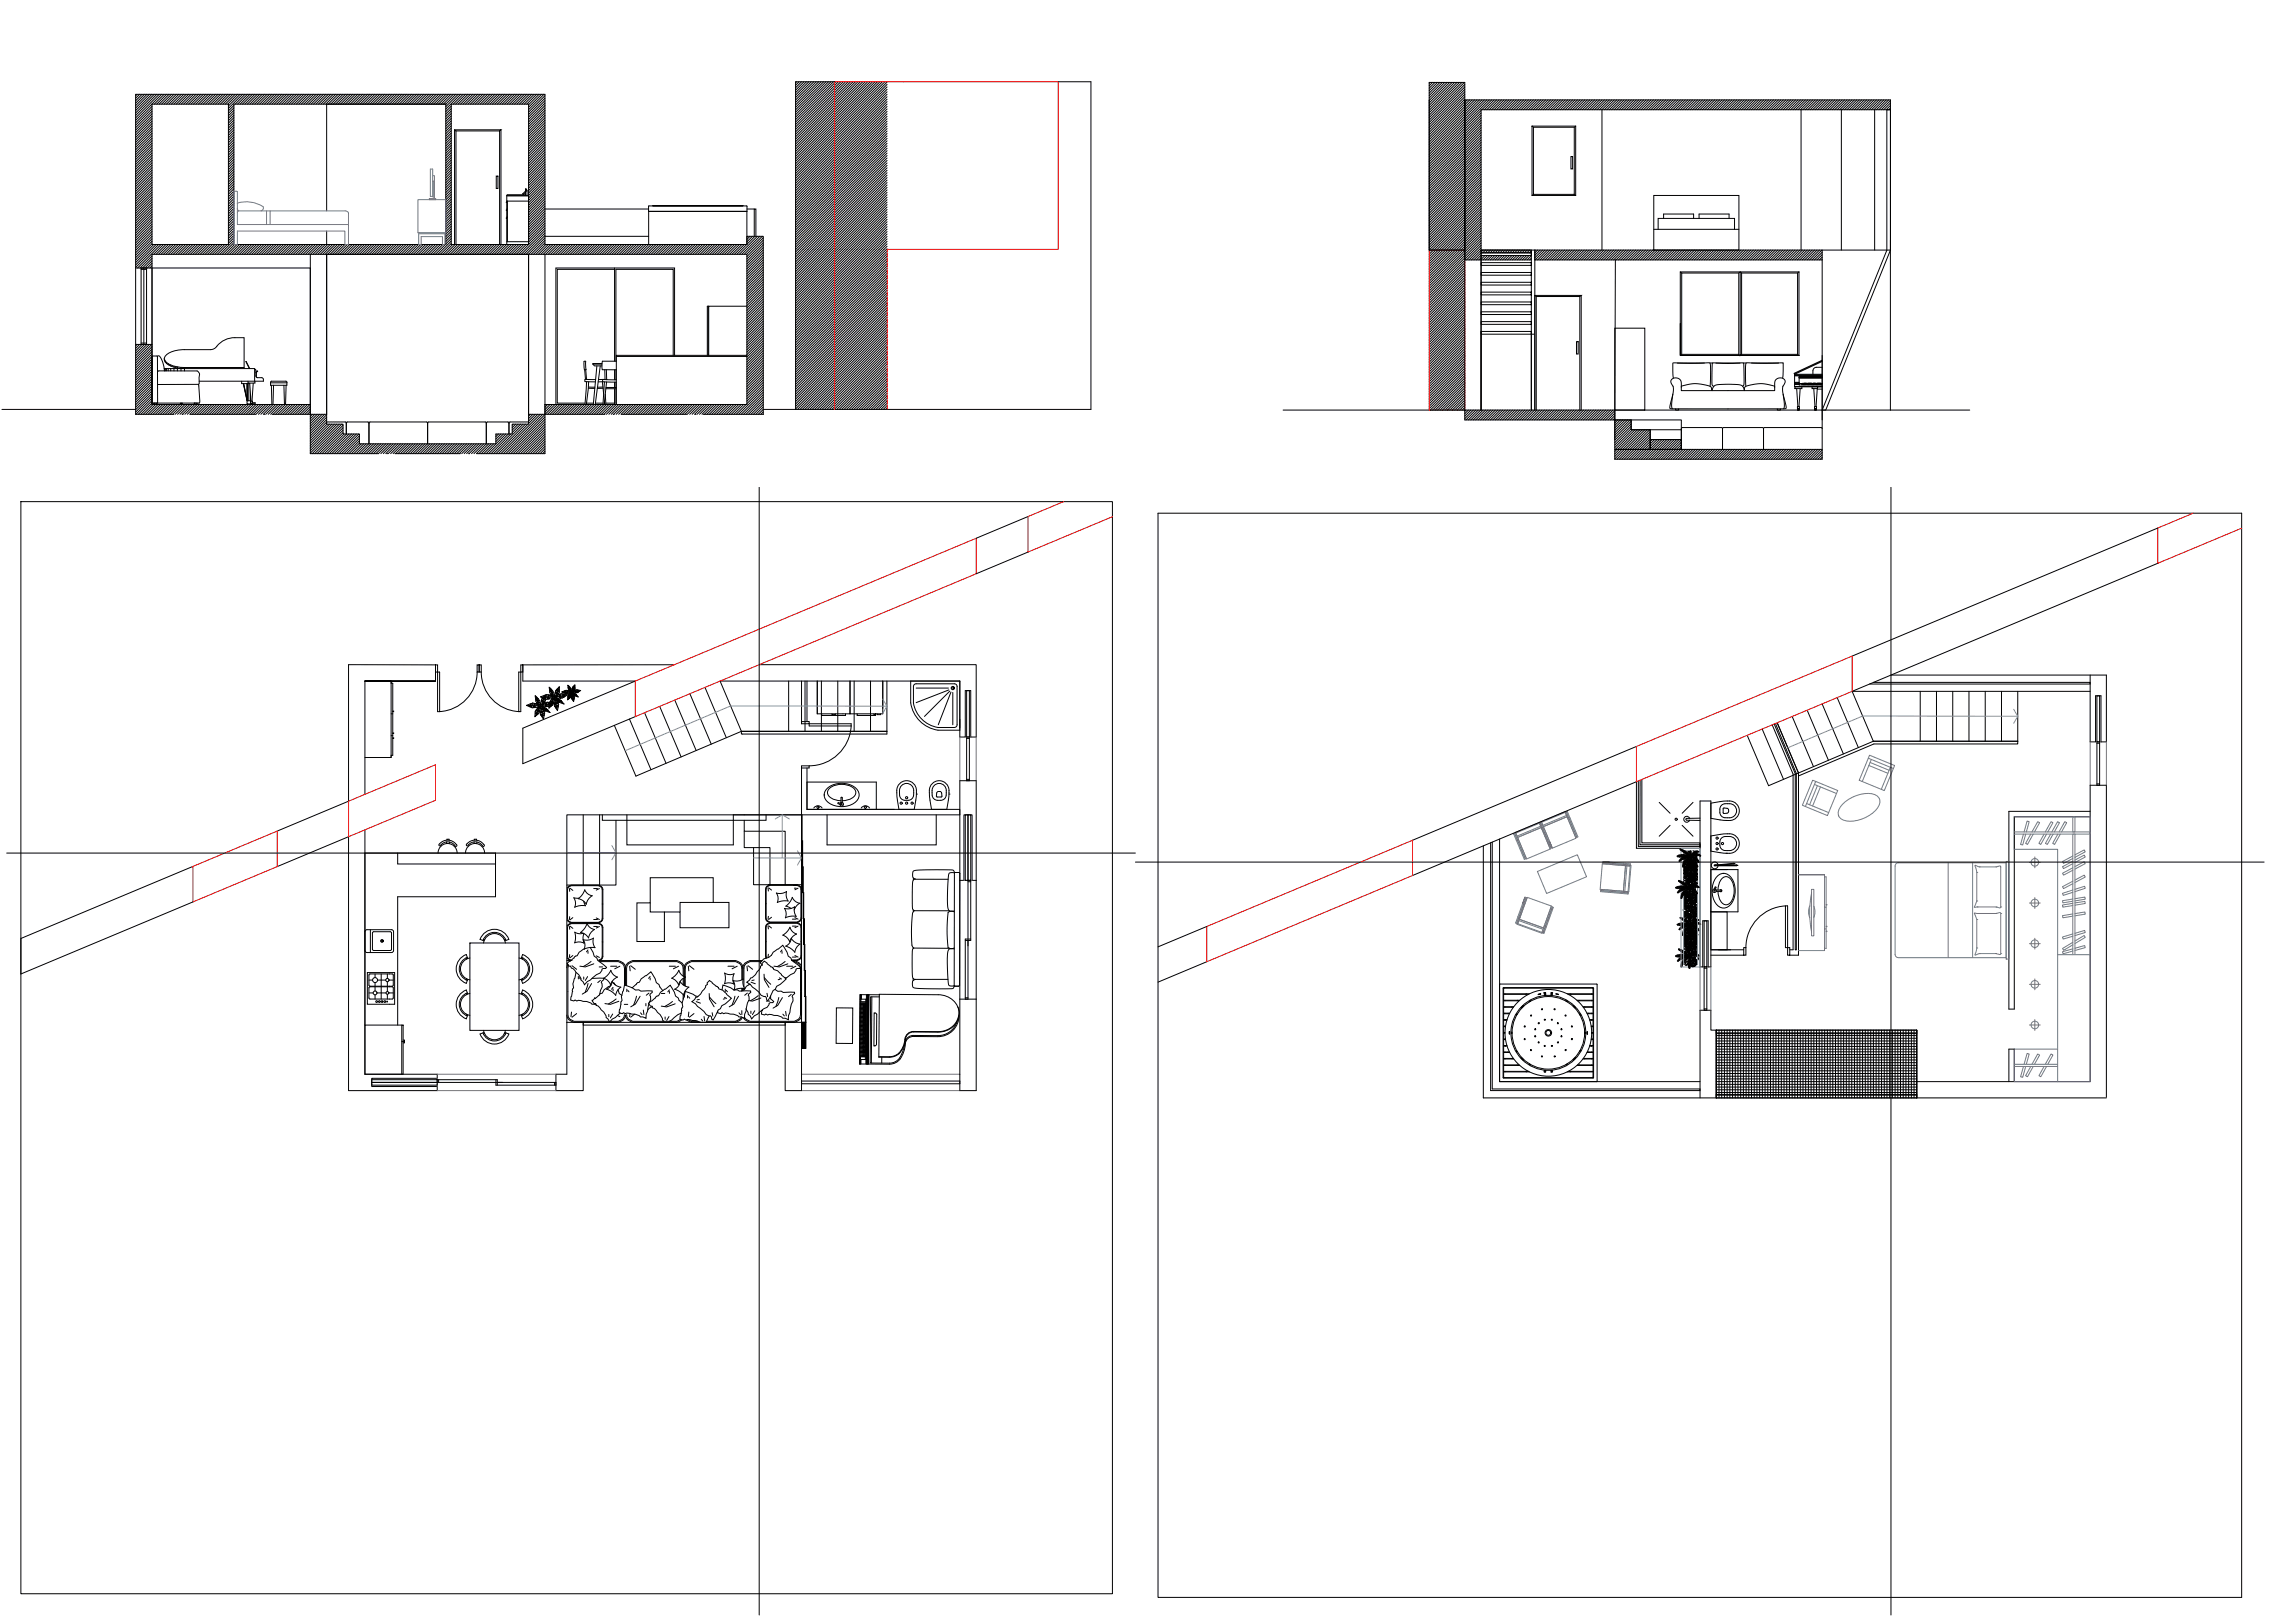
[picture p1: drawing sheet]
<svg xmlns="http://www.w3.org/2000/svg" width="841mm" height="594mm" viewBox="0 0 841 594" stroke-linecap="round" stroke-linejoin="round" font-family="sans-serif">
<defs><g id="words">
<text font-size=".6" x="618.6" y="333.9">N +3.30</text>
</g></defs>
<!-- layer: Wall -->
<g fill="none" stroke="#000" stroke-width=".37">
<path d="M55.7 38.1h28v51.5h-28zM85.7 38.1h77.7v51.5h-77.7zM165.4 38.1h28.3v51.5h-28.3zM536.5 36.6h156.3v55v-3.6M587.1 40.2v51.4M660 40.2v51.4M674.8 40.2v51.4M687 40.2v51.4M692.8 40.2h-150v110M49.7 98.2h6M55.7 93.2h218v55h-74v3.6h-6v3.6h-6v3.6h-6v3.6h-50v-3.6h-6v-3.6h-6v-3.6h-6v-3.6h-58zM113.7 93.2v73h25l3.6-3.6"/>
<path d="M119.7 93.2v58.6M193.7 93.2v58.6M199.7 93.2v73h-25M199.7 86.6h38M542.8 91.6h18.4v1h-18.4zM542.8 91.6h149.9v58.6M561.2 95.2h-24.4v-58.6v113.6h55v3.6M561.2 91.6v1M562.4 91.6v58.6M562.4 95.2h105.4M592 95.2l-.2 65.8M667.8 91.6v76.6h-76v-3.6h76"/>
<path d="M49.7 126.1h6M561.2 121.4v28.8M561.2 122.4h1M.7 150h49M63.7 151.8h-14v-117.2h150v55h74v-3h6v65.2h-22M66.7 151.8h.1M69.7 151.8h24M96.7 151.8h.1M99.7 151.8h14M114.5 151.8l-.8 .7M115.3 151.8l-1.6 1.6M116.2 151.8l-2.5 2.5"/>
<path d="M117.1 151.8l-3.4 3.4M118 151.8l-4.3 4.3M118.9 151.8l-5.2 5.2M119.7 151.9l-6 6M119.7 152.8l-6 6M119.7 153.7l-6 6M119.7 154.6l-6 6M119.8 155.4l-6.1 6.1M120.7 155.4l-7 7M121.6 155.4l-7.9 7.9M122.5 155.4l-8.8 8.8M123.4 155.4l-9.7 9.7"/>
<path d="M124.3 155.4l-10.6 10.6M125.2 155.4l-10.8 10.8M125.7 155.8l-10.4 10.4M125.7 156.7l-9.5 9.5M125.7 157.6l-8.6 8.6M125.7 158.5l-7.7 7.7M126.1 159l-7.2 7.2M127 159l-7.2 7.2M127.9 159l-7.2 7.2M128.8 159l-7.2 7.2M129.7 159l-7.2 7.2M130.6 159l-7.2 7.2"/>
<path d="M131.5 159l-7.2 7.2M131.7 159.6l-6.5 6.6M181.8 159h-.1M182.7 159l-1 .9M183.6 159l-1.9 1.8M184.5 159l-2.8 2.7M185.4 159l-7.2 7.2M186.3 159l-7.2 7.2M187.2 159l-7.2 7.2M188.1 155.4l-.4 .3M189 155.4l-1.3 1.2M189.9 155.4l-2.2 2.1"/>
<path d="M190.8 155.4l-3.1 3M191.7 155.4l-10.8 10.8M192.6 155.4l-10.8 10.8M193.5 155.4l-10.8 10.8M194.4 151.8l-.7 .6M195.3 151.8l-1.6 1.5M196.2 151.8l-2.5 2.4M197.1 151.8l-3.4 3.3M198 151.8l-14.4 14.4M198.9 151.8l-14.4 14.4M199.7 151.8l-14.3 14.4M199.7 152.7l-13.4 13.5"/>
<path d="M199.7 153.6l-12.5 12.6M199.7 154.5l-11.6 11.7M199.7 155.4l-10.7 10.8M199.7 156.3l-9.8 9.9M199.7 157.2l-8.9 9M199.7 158.1l-8 8.1M199.7 159l-7.2 7.2M199.7 159.9l-6.3 6.3M199.7 151.8h22M224.7 151.8h.1M227.7 151.8h24M254.7 151.8h.1"/>
<path d="M279.7 150h120.1M470.2 150.2h66.6v3.6h61M591.8 153.8h6v3.6h6.9v7.2h-12.9zM597.8 153.8h18.3v3.6M597.8 153.8v3.6h6.9M604.7 157.4h11.4v3.6M604.7 157.4v7.2M667.8 150.2h54M131.7 160.5l-5.6 5.7M131.7 161.4l-4.7 4.8M131.7 162.3l-3.8 3.9M132.4 162.6l-3.6 3.6"/>
<path d="M133.3 162.6l-3.6 3.6M134.2 162.6l-3.6 3.6M135.1 162.6l-3.6 3.6M136 162.6l-3.6 3.6M136.9 162.6l-3.6 3.6M137.8 162.6l-3.6 3.6M138.7 162.6l-3.6 3.6M139.6 162.6l-3.6 3.6M140.5 162.6l-3.6 3.6M141.4 162.6l-3.6 3.6M141.7 166.2h.1M143.2 162.6l-3.6 3.6"/>
<path d="M144.1 162.6l-3.6 3.6M144.7 166.2h24M145 162.6l-3.6 3.6M145.9 162.6l-3.6 3.6M146.8 162.6l-3.6 3.6M147.7 162.6l-3.6 3.6M148.6 162.6l-3.6 3.6M149.5 162.6l-3.7 3.6M150.3 162.6l-3.6 3.6M151.2 162.6l-3.6 3.6M152.1 162.6l-3.6 3.6M153 162.6l-3.6 3.6"/>
<path d="M153.9 162.6l-3.6 3.6M154.8 162.6l-3.6 3.6M155.7 162.6l-3.6 3.6M156.6 162.6l-3.6 3.6M157.5 162.6l-3.6 3.6M158.4 162.6l-3.6 3.6M159.3 162.6l-3.6 3.6M160.2 162.6l-3.6 3.6M161.1 162.6l-3.6 3.6M162 162.6l-3.6 3.6M162.9 162.6l-3.6 3.6M163.8 162.6l-3.6 3.6"/>
<path d="M164.7 162.6l-3.6 3.6M165.6 162.6l-3.6 3.6M166.5 162.6l-3.6 3.6M167.4 162.6l-3.6 3.6M168.3 162.6l-3.6 3.6M169.2 162.6l-3.6 3.6M170.1 162.6l-3.6 3.6M171 162.6l-3.6 3.6M171.7 166.2h.1M171.9 162.6l-3.6 3.6M172.8 162.6l-3.6 3.6M173.7 162.6l-3.6 3.6"/>
<path d="M174.6 162.6l-3.6 3.6M175.5 162.6l-3.6 3.6M176.4 162.6l-3.6 3.6M177.3 162.6l-3.6 3.6M178.2 162.6l-3.6 3.6M179.1 162.6l-3.6 3.6M180 162.6l-3.6 3.6M180.9 162.6l-3.6 3.6M199.7 160.8l-5.4 5.4M199.7 161.7l-4.5 4.5M199.7 162.6l-3.6 3.6M199.7 163.5l-2.7 2.7"/>
<path d="M199.7 164.4l-1.8 1.8M199.7 165.3l-.9 .9M604.7 161h11.4v3.6h-11.4zM604.7 161h11.4M616.1 161v3.6M133.7 249.4h25.9h-25.9v41.5M159.6 249.4v-5.9l-31.9-.1v50.1M247.1 243.5h-55.5v5.9h41.2M278.2 243.4h79.5v26.5h-2v-17h-2v17h-2v-20.5h-87.8M293.7 249.4v15.7M295.7 249.4v14.9M678.7 253.2h87.3"/>
<path d="M693 247.3h78.9v24.4h-2v-16.9h-2v16.9h-1.9v-24.4M271.7 267.9h53.3v1h-53.3zM649.4 265.5l7.7 18v64.4h-1.2M651.3 264.7l7.8 18.4M213.7 298.4v25.8M219.7 298.4v25.8M293.7 298.4h-86v76M293.7 281.3v93.1M295.7 281.3v15.1h56v2h-83M351.7 285.9h6v113.6h-6zM623 293.4h4v60.7h-1v-16.8h-2v16.8h-1zM659.1 283.1l27.4-11.6h52.9v1h-52.7l-27.6 11.7"/>
<path d="M659.1 283.1v66.7h-3.2M766 297.2h-29.8v72.4h2v-70.4h27.8M133.7 303.9v89.6h26.5v1.4h-24v3.1h24v1.5h-32.5v-93M225.7 300.4v23.8h-18M272.7 300.4v4h15v19.6h6M272.7 304.4v6h9.5v13.6M276.2 310.4v13.6h11.5M543.6 309.8v92.3h85.4v-24.8h-2v-7.3h-4v32.1M549.5 307.3v88.9h73.5M351.7 322.4h1.5v-24h3v24h1.5M627 347.9h12M627 349.8h12"/>
<path d="M207.7 374.4h6v25.1h-10v-6h4zM287.7 374.4h6v25.1h-6zM351.7 365.9h6M702.4 377.3v24.8h69.5M702.4 396.2h63.6v-108.6h5.9v114.3M736.2 396.2v-11.9h2v11.9"/>
</g>
<!-- layer: 0 -->
<g fill="none" stroke="#000" stroke-width=".37">
<path d="M237.7 75.5l35.9-.1 .1 2h-36zM237.7 77.4h36v12.2h-36zM239.1 75.3l33.2 .1zM561.2 92.6h-18.4v1h18.4v-1v3.6h-18.4v1h18.4v-1v3.6h-18.4v1h18.4v-1v3.6h-18.4v1h18.4v-1v3.6h-18.4v1h18.4v-1v3.6h-18.4v1h18.4v-1v3.6h-18.4v1h18.4v-1v3.6h-18.4v1h18.4v-1v4.6h-18.4v-1h18.4v25.2M7.6 183.7h400.1v400h-400.1zM424.4 188h397.1v397.1h-397.1zM241.7 258.7l7.9 18.5M247.3 256.4l7.8 18.5M252.8 254.1l7.8 18.4M258.3 251.8l7.9 18.4M263.9 249.4l7.8 18.5M289 249.4v18.5"/>
<path d="M295 249.4v18.5M301 249.4v18.5M307 249.4v18.5M313 249.4v18.5M319 249.4v18.5M325 249.4v18.5h-53.3M667.7 257.8l7.8 18.3M673.2 255.5l7.8 18.3M678.7 253.2l7.8 18.3h52.9v-18.3M703.7 253.2v18.3M709.6 253.2v18.3M715.6 253.2v18.3"/>
<path d="M721.5 253.2v18.3M727.5 253.2v18.3M733.5 253.2v18.3M225.1 265.7l7.9 18.6 38.7-16.4M230.7 263.4l7.9 18.5M236.2 261l7.9 18.6M645.8 267l7.8 18.5M651.3 264.8l7.8 18.3-11 4.7-7.8-18.5M656.8 262.4l7.8 18.4M662.2 260.1l7.8 18.4M549.6 360.5h35.6v35.6h-35.6zM550.9 361.8h33v33h-33z"/>
<path d="M551 366.6h5.7M551 366.4h5.9M551 364.2h9.1M551 364h9.5M551 375.8h.7M551 376h.7M551 373.5h1.3M551 373.7h1.2M551 368.9h3.6M551 368.7h3.7M551 371.1h2.2M551 371.3h2.1"/>
<path d="M551.2 375.8v.2M551.2 361.9h32.4M551.2 361.9l-.2 .2 .1 32.5 32.5 .1 .2-.2v-32.4l-.2-.2M551.5 378.2l-.5 .1 .5 .1M551.5 364v.2M551.5 366.4v.2M551.5 368.7v.2M551.5 371.1v.2M551.5 373.5v.2M551.5 375.8v.2M551.8 373.5l-.1 .2M552.7 371.1l-.1 .2"/>
<path d="M553.1 377.9v.8M553.1 377.8l.1 1zM554 378.1v.3M554 378v.6zM554.1 368.7l-.1 .2M555.8 371.5l-.1 .2M555.9 371.4l-.2 .5zM556.2 366.4l-.2 .2M557.6 368.7l.7-.4-.9 .9zM558.2 368.3l-.8 .8M559.4 364l-.3 .2M560.5 366.8l.5-.2z"/>
<path d="M560.8 366.6l-.3 .1M563.7 364.2l.9-.2zM564.5 364l-.8 .2M565.9 364h.5zM565.9 364.5l.6-.1zM566.3 363.6h-.3M566.3 363.9l-.3 .1M566.3 364.4h-.3M566.4 363.6l-.6 .1M568.3 364.4l.6 .1zM568.4 364l.5 .1zM568.4 363.6l.6 .1z"/>
<path d="M568.5 364.4h.3M568.5 363.9l.3 .1M568.5 363.6h.3M570.2 364l1 .3zM570.3 364l.8 .2M573.8 366.6l.5 .3zM574 366.6l.2 .1M574.3 364h9.5M574.7 364.2h9.1M575.4 364l.3 .2M576.5 368.3l.9 .9zM576.6 368.3l.8 .8"/>
<path d="M577.9 366.4h5.9M578.1 366.6h5.7M578.6 366.4l.2 .2M578.8 371.4l.3 .5zM579 371.5l.1 .2M580.1 368.7h3.7M580.2 368.9h3.6M580.7 368.7l.1 .2M580.8 378v.6zM580.8 378.1v.3M581.6 371.1h2.2M581.6 377.8v1z"/>
<path d="M581.7 371.3h2.1M581.7 377.9v.8M582.1 371.1l.1 .2M582.5 373.5h1.3M582.6 373.7h1.2M583.1 373.5v.2M583.1 375.8h.7M583.1 376h.7M583.3 378.2l.5 .1-.5 .1M583.3 364v.2M583.3 366.4v.2M583.3 368.7v.2"/>
<path d="M583.3 371.1v.2M583.3 373.5v.2M583.3 375.8v.2M583.6 375.8v.2M551 390h5.7M551 392.6h9.5M551 392.4h9.1M551 390.2h5.9M551 383.1h1.3M551 382.9h1.2M551 387.9h3.7M551 387.7h3.6"/>
<path d="M551 385.3h2.1M551 385.5h2.2M551 380.6h.7M551 380.8h.7M551.2 380.6v.2M551.5 380.6v.2M551.5 382.9v.2M551.5 385.3v.2M551.5 387.7v.2M551.5 390v.2M551.5 392.4v.2M551.7 382.9l.1 .2"/>
<path d="M552.6 385.3l.1 .2M554 387.7l.1 .2M555.7 384.7l.3 .5zM555.7 384.9l.1 .2M556 390l.2 .2M557.4 387.4l.9 .9zM557.4 387.5l.8 .8M559.1 392.4l.3 .2M560.4 389.7l.6 .3zM560.5 389.8l.3 .2M565.8 392.5l.6 .1zM565.9 392.1l.6 .1z"/>
<path d="M566 392.6h.3M566 392.2h.3M566.2 392.3h.1M568.3 392.2l.6-.1zM568.4 392.6l.5-.1zM568.6 392.3h.1M568.8 392.2h-.3M568.8 392.6h-.3M573.8 390l.5-.3zM574.2 389.8l-.2 .2M574.3 392.6h9.5M574.7 392.4h9.1"/>
<path d="M575.7 392.4l-.3 .2M576.9 387.8l.5-.4-.9 .9zM577.4 387.5l-.8 .8M577.9 390.2h5.9M578.1 390h5.7M578.8 390l-.2 .2M579.1 384.7l-.3 .5zM579.1 384.9l-.1 .2M580.1 387.9h3.7M580.2 387.7h3.6M580.8 387.7l-.1 .2M581.6 385.5h2.2"/>
<path d="M581.7 385.3h2.1M582.2 385.3l-.1 .2M582.5 383.1h1.3M582.6 382.9h1.2M583.1 380.8h.7M583.1 382.9v.2M583.1 380.6h.7M583.3 382.9v.2v-.2M583.3 380.6v.2M583.3 385.3v.2M583.3 387.7v.2M583.3 390v.2"/>
<path d="M583.6 380.6v.2"/>
<circle cx="558.7" cy="376" r=".2"/>
<circle cx="561.1" cy="372" r=".2"/>
<circle cx="562.6" cy="379.6" r=".2"/>
<circle cx="562.6" cy="377" r=".2"/>
<circle cx="563.9" cy="374.8" r=".2"/>
<circle cx="565.1" cy="369.7" r=".2"/>
<circle cx="566.1" cy="373.5" r=".2"/>
<circle cx="567.4" cy="378.3" r="15.9"/>
<circle cx="567.4" cy="378.3" r="13.7"/>
<circle cx="567.4" cy="378.3" r="13.3"/>
<circle cx="567.4" cy="378.3" r="1.19"/>
<circle cx="567.4" cy="378.3" r=".89"/>
<circle cx="568.7" cy="373.5" r=".2"/>
<circle cx="569.7" cy="369.7" r=".2"/>
<circle cx="570.9" cy="374.8" r=".2"/>
<circle cx="572.2" cy="377" r=".2"/>
<circle cx="572.2" cy="379.6" r=".2"/>
<circle cx="573.7" cy="372" r=".2"/>
<circle cx="576" cy="376" r=".2"/>
<circle cx="558.7" cy="380.6" r=".2"/>
<circle cx="561.1" cy="384.6" r=".2"/>
<circle cx="563.9" cy="381.8" r=".2"/>
<circle cx="565.1" cy="386.9" r=".2"/>
<circle cx="566.1" cy="383.1" r=".2"/>
<circle cx="568.7" cy="383.1" r=".2"/>
<circle cx="569.7" cy="386.9" r=".2"/>
<circle cx="570.9" cy="381.8" r=".2"/>
<circle cx="573.7" cy="384.6" r=".2"/>
<circle cx="576" cy="380.6" r=".2"/>
</g>
<!-- layer: vetro -->
<g fill="none" stroke="#000" stroke-width=".37">
<path d="M163.4 38.1h-43.7v39.1M305.8 29.9h-14.3v120.1M387.8 29.9h12v120.1M536.8 36.6v55h-13.1v-61.4h13.1v61.4M561.4 46.2h16v25.4h-16zM561.4 46.2l.5 .4v24.6h15v-24.6M575.7 57.3h.6v4.6h-.6zM577.4 46.2l-.5 .4h-15M691.4 40.2h1.4v51.4l-23.7 58.6h-1.3l23.6-58.5zM199.7 76.6h38M273.7 76.6h2.7M561.9 71.2l-.5 .4"/>
<path d="M576.9 71.2l.5 .4M51.7 98.2h2v27.9h-2zM51.7 98.7h2M52.7 98.2v27.9M119.7 84.6v5M225.2 98.7h-21v49h10.2M225.2 98.2v34.1M276.4 86.6v-10h.6v10M615.8 99.6l.5 .4M637.2 100h-20.9v29.8M637.7 99.6v30.6l.5-.4M658.7 100v29.8"/>
<path d="M659.3 99.6h-43.5v30.6v-11.7M659.3 99.6l-.6 .4h-20.5M659.3 99.6v30.6M51.7 125.7h2M225.2 135.4v3.7M225.2 140v1.9M225.7 135.4v3.7M225.7 140v1.9M246.7 130.2v-31.5h-21v33.6M247.2 130.2v-32h-43.5v50h22.2M637.2 129.8h-20.9l-.5 .4M637.2 129.8v-29.8l.5-.4 .5 .4v29.8"/>
<path d="M637.2 129.8l.5 .4M638.2 129.8h20.5l.6 .4M659.3 130.2h-43.5h43.5M55.7 148.2v-50h58v50M119.7 151.8v-58.6h74v58.6M214.9 147.7h2.6M218.2 147.7h2.8M221.5 147.7h.1M222 147.7h3.2M225.2 142.4v5.8M225.7 142.4l.2 5.3M376.7 189.2l-19 7.9"/>
<path d="M790.8 193.4l-112.1 46.9M376.7 202.2l-19 7.9M790.8 206.3l-112.1 46.9M232.8 249.4l-41.2 17.3v13l41.2-17.2M354.2 252.9h1v17h-1zM686.6 249.9h79.4v.6h-80.9M768.4 254.8h1v16.9h-1zM354.2 269.9h1v16h-1zM354.2 270.5h1M599.7 273.4l-82.1 34.4M650.6 265l7.7 18.3v64.6h-.4v-64.5l-7.7-18.2M768.4 271.7h1v15.9h-1z"/>
<path d="M768.4 272.2h1M127.7 293.5l-26.1 10.9M353.7 298.4h1v24h-1zM354.2 285.5h1M354.7 298.4h1v24h-1zM599.7 286.3l-82.1 34.4M601 285.7v23.7h22v.6h-22.6v-24M768.4 287.1h1M70.7 317.3l-63.1 26.4v13l63.1-26.4M127.7 306.5l-26.1 10.9M546.8 308.4v90.5h76.2v.5h-76.7v-90.7M354.7 322.4v43.5h-1v-22h2"/>
<path d="M354.7 322.4h1M354.7 322.9h1M355.7 322.4v22.1h-2M442.2 339.3l-17.8 7.5M624.5 337.3h1v16.8h-1zM442.2 352.2l-17.8 7.5M624.5 354.1h1v15.9h-1zM624.5 354.6h1M213.7 374.4h74v1.1h-74zM353.7 365.4h1M624.5 369.5h1M629 377.3h73.4v1.3h-73.4z"/>
<path d="M136.2 395.5h24v.9h-24zM136.2 396.4h24v1.1h-24zM160.2 395.5h22v2M160.2 395.5v.9M160.7 395.5v.9M181.7 395.5v2h22v-1.1h-43.5M203.2 396.4v1.1M293.7 396h58v.9h-58zM629 400.9h73.4v1.2h-73.4z"/>
</g>
<!-- layer: A-FURN -->
<g fill="none" stroke="#000" stroke-width=".37">
<path d="M50.3 34.6l-.6 .5M51.1 34.6l-1.4 1.4M52 34.6l-2.3 2.3M52.9 34.6l-3.2 3.2M53.8 34.6l-4.1 4.1M54.7 34.6l-5 5M55.6 34.6l-5.9 5.9M55.7 39l-6 6M55.7 39.9l-6 6M56.5 34.6l-6.8 6.8M57.4 34.6l-7.7 7.7M58.3 34.6l-8.6 8.6"/>
<path d="M59.2 34.6l-9.5 9.5M60.1 34.6l-3.6 3.5M61 34.6l-3.6 3.5M61.9 34.6l-3.6 3.5M62.8 34.6l-3.6 3.5M63.7 34.6l-3.6 3.5M64.6 34.6l-3.6 3.5M65.5 34.6l-3.6 3.5M66.4 34.6l-3.6 3.5M67.3 34.6l-3.6 3.5M68.2 34.6l-3.6 3.5M69.1 34.6l-3.6 3.5"/>
<path d="M70 34.6l-3.6 3.5M70.9 34.6l-3.6 3.5M71.8 34.6l-3.6 3.5M72.7 34.6l-3.6 3.5M73.6 34.6l-3.6 3.5M74.5 34.6l-3.6 3.5M75.4 34.6l-3.6 3.5M76.3 34.6l-3.6 3.5M77.2 34.6l-3.6 3.5M78.1 34.6l-3.6 3.5M79 34.6l-3.6 3.5M79.9 34.6l-3.6 3.5"/>
<path d="M80.8 34.6l-3.6 3.5M81.7 34.6l-3.6 3.5M82.6 34.6l-3.6 3.5M83.5 34.6l-3.6 3.5M84.4 34.6l-3.6 3.5M85.3 34.6l-3.6 3.5M85.7 38.6l-2 2M85.7 39.5l-2 2M86.2 34.6l-3.6 3.5M87.1 34.6l-3.6 3.5M88 34.6l-4.3 4.2M88.9 34.6l-5.2 5.1"/>
<path d="M89.8 34.6l-3.6 3.5M90.7 34.6l-3.6 3.5M91.6 34.6l-3.6 3.5M92.5 34.6l-3.6 3.5M93.4 34.6l-3.6 3.5M94.3 34.6l-3.6 3.5M95.2 34.6l-3.6 3.5M96.1 34.6l-3.6 3.5M97 34.6l-3.6 3.5M97.8 34.6l-3.6 3.5M98.7 34.6l-3.6 3.5M99.6 34.6l-3.6 3.5"/>
<path d="M100.5 34.6l-3.6 3.5M101.4 34.6l-3.6 3.5M102.3 34.6l-3.6 3.5M103.2 34.6l-3.6 3.5M104.1 34.6l-3.6 3.5M105 34.6l-3.6 3.5M105.9 34.6l-3.6 3.5M106.8 34.6l-3.6 3.5M107.7 34.6l-3.6 3.5M108.6 34.6l-3.6 3.5M109.5 34.6l-3.6 3.5M110.4 34.6l-3.6 3.5"/>
<path d="M111.3 34.6l-3.6 3.5M112.2 34.6l-3.6 3.5M113.1 34.6l-3.6 3.5M114 34.6l-3.6 3.5M114.9 34.6l-3.6 3.5M115.8 34.6l-3.6 3.5M116.7 34.6l-3.6 3.5M117.6 34.6l-3.6 3.5M118.5 34.6l-3.6 3.5M119.4 34.6l-3.6 3.5M120.3 34.6l-3.6 3.5M121.2 34.6l-3.6 3.5"/>
<path d="M122.1 34.6l-3.6 3.5M123 34.6l-3.6 3.5M123.9 34.6l-3.6 3.5M124.8 34.6l-3.6 3.5M125.7 34.6l-3.6 3.5M126.6 34.6l-3.6 3.5M127.5 34.6l-3.6 3.5M128.4 34.6l-3.6 3.5M129.3 34.6l-3.6 3.5M130.2 34.6l-3.6 3.5M131.1 34.6l-3.6 3.5M132 34.6l-3.6 3.5"/>
<path d="M132.9 34.6l-3.6 3.5M133.8 34.6l-3.6 3.5M134.7 34.6l-3.6 3.5M135.6 34.6l-3.6 3.5M136.5 34.6l-3.6 3.5M137.4 34.6l-3.6 3.5M138.3 34.6l-3.6 3.5M139.2 34.6l-3.6 3.5M140.1 34.6l-3.7 3.5M140.9 34.6l-3.6 3.5M141.8 34.6l-3.6 3.5M142.7 34.6l-3.6 3.5"/>
<path d="M143.6 34.6l-3.6 3.5M144.5 34.6l-3.6 3.5M145.4 34.6l-3.6 3.5M146.3 34.6l-3.6 3.5M147.2 34.6l-3.6 3.5M148.1 34.6l-3.6 3.5M149 34.6l-3.6 3.5M149.9 34.6l-3.6 3.5M150.8 34.6l-3.6 3.5M151.7 34.6l-3.6 3.5M152.6 34.6l-3.6 3.5M153.5 34.6l-3.6 3.5"/>
<path d="M154.4 34.6l-3.6 3.5M155.3 34.6l-3.6 3.5M156.2 34.6l-3.6 3.5M157.1 34.6l-3.6 3.5M158 34.6l-3.6 3.5M158.9 34.6l-3.6 3.5M159.8 34.6l-3.6 3.5M160.7 34.6l-3.6 3.5M161.6 34.6l-3.6 3.5M162.5 34.6l-3.6 3.5M163.4 34.6l-3.6 3.5M164.3 34.6l-3.6 3.5"/>
<path d="M165.2 34.6l-3.6 3.5M165.4 38.9l-2 2M165.4 39.8l-2 2M166.1 34.6l-3.6 3.5M167 34.6l-3.6 3.6M167.9 34.6l-4.5 4.5M168.8 34.6l-5.4 5.4M169.7 34.6l-3.6 3.5M170.6 34.6l-3.6 3.5M171.5 34.6l-3.6 3.5M172.4 34.6l-3.6 3.5M173.3 34.6l-3.6 3.5"/>
<path d="M174.2 34.6l-3.6 3.5M175.1 34.6l-3.6 3.5M176 34.6l-3.6 3.5M176.9 34.6l-3.6 3.5M177.8 34.6l-3.6 3.5M178.7 34.6l-3.6 3.5M179.6 34.6l-3.6 3.5M180.5 34.6l-3.6 3.5M181.4 34.6l-3.6 3.5M182.3 34.6l-3.6 3.5M183.2 34.6l-3.6 3.5M184.1 34.6l-3.6 3.5"/>
<path d="M185 34.6l-3.6 3.5M185.9 34.6l-3.6 3.5M186.7 34.6l-3.5 3.5M187.6 34.6l-3.5 3.5M188.5 34.6l-3.6 3.5M189.4 34.6l-3.6 3.5M190.3 34.6l-3.6 3.5M191.2 34.6l-3.6 3.5M192.1 34.6l-3.6 3.5M193 34.6l-3.6 3.5M193.9 34.6l-3.6 3.5M194.8 34.6l-3.6 3.5"/>
<path d="M195.7 34.6l-3.6 3.5M196.6 34.6l-3.6 3.5M197.5 34.6l-3.8 3.8M198.4 34.6l-4.7 4.7M199.3 34.6l-5.6 5.6M199.7 35.1l-6 6M199.7 36l-6 6M199.7 36.9l-6 6M199.7 37.8l-6 6M199.7 38.7l-6 6M199.7 39.6l-6 6M291.9 29.9l-.4 .4"/>
<path d="M292.8 29.9l-1.3 1.3M293.7 29.9l-2.2 2.2M294.6 29.9l-3.1 3.1M295.5 29.9l-4 4M296.4 29.9l-4.9 4.9M297.3 29.9l-5.8 5.8M298.2 29.9l-6.7 6.7M299.1 29.9l-7.6 7.6M300 29.9l-8.5 8.5M300.9 29.9l-9.4 9.4M301.8 29.9l-10.3 10.3M302.7 29.9l-11.2 11.2"/>
<path d="M303.6 29.9l-12.1 12.1M304.5 29.9l-13 13M305.4 29.9l-13.9 13.9M306.3 29.9l-14.8 14.8M307.2 29.9l-15.7 15.7M308.1 29.9l-16.6 16.6M309 29.9l-17.5 17.5M309.9 29.9l-18.4 18.4M310.8 29.9l-19.3 19.3M311.7 29.9l-20.2 20.2M312.6 29.9l-21.1 21.1M313.5 29.9l-22 22"/>
<path d="M314.4 29.9l-22.9 22.9M315.3 29.9l-23.8 23.8M316.2 29.9l-24.7 24.7M317.1 29.9l-25.6 25.6M318 29.9l-26.5 26.5M318.9 29.9l-27.4 27.4M319.8 29.9l-28.3 28.3M320.7 29.9l-29.2 29.2M321.6 29.9l-30.1 30.1M322.5 29.9l-31 31M323.4 29.9l-31.9 31.9M324.3 29.9l-32.8 32.8"/>
<path d="M325.1 30l-33.6 33.6M325.1 30.9l-33.6 33.6M325.1 31.8l-33.6 33.6M325.1 32.7l-33.6 33.6M325.1 33.6l-33.6 33.6M325.1 34.5l-33.6 33.6M325.1 35.4l-33.6 33.6M325.1 36.3l-33.6 33.6M325.1 37.2l-33.6 33.6M325.1 39.9l-33.6 33.5M325.1 38.1l-33.6 33.5M325.1 39l-33.6 33.5"/>
<path d="M524.1 30.2l-.4 .3M525 30.2l-1.3 1.2M525.9 30.2l-2.2 2.1M526.8 30.2l-3.1 3M527.6 30.2l-3.9 3.9M528.5 30.2l-4.8 4.8M529.4 30.2l-5.7 5.7M530.3 30.2l-6.6 6.6M531.2 30.2l-7.5 7.5M532.1 30.2l-8.4 8.4M533 30.2l-9.3 9.3M533.9 30.2l-10.2 10.2"/>
<path d="M534.8 30.2l-11.1 11.1M535.7 30.2l-12 12M536.6 30.2l-12.9 12.9M536.8 30.9l-13.1 13.1M536.8 31.8l-13.1 13.1M536.8 32.7l-13.1 13.1M536.8 33.6l-13.1 13.1M536.8 34.5l-13.1 13.1M536.8 35.4l-13.1 13.1M536.8 36.3l-13.1 13.1M536.8 37.2l-13.1 13.1M536.8 38.1l-13.1 13.1"/>
<path d="M536.8 39l-13.1 13.1M536.8 39.9l-13.1 13.1M537.7 36.6l-.9 .9M538.6 36.6l-1.8 1.8M539.5 36.6l-2.7 2.7M540.4 36.6l-3.6 3.6M541.2 36.6l-4.4 4.5M542.1 36.6l-5.3 5.4M543 36.6l-6.2 6.3M543.9 36.6l-7.1 7.2M544.8 36.6l-8 8.1M545.7 36.6l-8.9 9"/>
<path d="M546.6 36.6l-3.6 3.6M547.5 36.6l-3.6 3.6M548.4 36.6l-3.6 3.6M549.3 36.6l-3.6 3.6M550.2 36.6l-3.6 3.6M551.1 36.6l-3.6 3.6M552 36.6l-3.6 3.6M552.9 36.6l-3.6 3.6M553.8 36.6l-3.6 3.6M554.7 36.6l-3.6 3.6M555.6 36.6l-3.6 3.6M556.5 36.6l-3.6 3.6"/>
<path d="M557.4 36.6l-3.6 3.6M558.3 36.6l-3.6 3.6M559.2 36.6l-3.6 3.6M560.1 36.6l-3.6 3.6M561 36.6l-3.6 3.6M561.9 36.6l-3.6 3.6M562.8 36.6l-3.6 3.6M563.7 36.6l-3.6 3.6M564.6 36.6l-3.6 3.6M565.5 36.6l-3.6 3.6M566.4 36.6l-3.6 3.6M567.3 36.6l-3.6 3.6"/>
<path d="M568.2 36.6l-3.6 3.6M569.1 36.6l-3.6 3.6M570 36.6l-3.6 3.6M570.9 36.6l-3.6 3.6M571.8 36.6l-3.6 3.6M572.7 36.6l-3.6 3.6M573.6 36.6l-3.6 3.6M574.5 36.6l-3.6 3.6M575.4 36.6l-3.6 3.6M576.3 36.6l-3.6 3.6M577.2 36.6l-3.6 3.6M578.1 36.6l-3.6 3.6"/>
<path d="M579 36.6l-3.6 3.6M579.9 36.6l-3.6 3.6M580.8 36.6l-3.6 3.6M581.7 36.6l-3.6 3.6M582.6 36.6l-3.6 3.6M583.5 36.6l-3.6 3.6M584.4 36.6l-3.6 3.6M585.3 36.6l-3.6 3.6M586.2 36.6l-3.6 3.6M587.1 36.6l-3.6 3.6M588 36.6l-3.6 3.6M588.9 36.6l-3.7 3.6"/>
<path d="M589.7 36.6l-3.6 3.6M590.6 36.6l-3.6 3.6M591.5 36.6l-3.6 3.6M592.4 36.6l-3.6 3.6M593.3 36.6l-3.6 3.6M594.2 36.6l-3.6 3.6M595.1 36.6l-3.6 3.6M596 36.6l-3.6 3.6M596.9 36.6l-3.6 3.6M597.8 36.6l-3.6 3.6M598.7 36.6l-3.6 3.6M599.6 36.6l-3.6 3.6"/>
<path d="M600.5 36.6l-3.6 3.6M601.4 36.6l-3.6 3.6M602.3 36.6l-3.6 3.6M603.2 36.6l-3.6 3.6M604.1 36.6l-3.6 3.6M605 36.6l-3.6 3.6M605.9 36.6l-3.6 3.6M606.8 36.6l-3.6 3.6M607.7 36.6l-3.6 3.6M608.6 36.6l-3.6 3.6M609.5 36.6l-3.6 3.6M610.4 36.6l-3.6 3.6"/>
<path d="M611.3 36.6l-3.6 3.6M612.2 36.6l-3.6 3.6M613.1 36.6l-3.6 3.6M614 36.6l-3.6 3.6M614.9 36.6l-3.6 3.6M615.8 36.6l-3.6 3.6M616.7 36.6l-3.6 3.6M617.6 36.6l-3.6 3.6M618.5 36.6l-3.6 3.6M619.4 36.6l-3.6 3.6M620.3 36.6l-3.6 3.6M621.2 36.6l-3.6 3.6"/>
<path d="M622.1 36.6l-3.6 3.6M623 36.6l-3.6 3.6M623.9 36.6l-3.6 3.6M624.8 36.6l-3.6 3.6M625.7 36.6l-3.6 3.6M626.6 36.6l-3.6 3.6M627.5 36.6l-3.6 3.6M628.4 36.6l-3.6 3.6M629.3 36.6l-3.6 3.6M630.2 36.6l-3.6 3.6M631.1 36.6l-3.6 3.6M631.9 36.6l-3.5 3.6"/>
<path d="M632.8 36.6l-3.6 3.6M633.7 36.6l-3.6 3.6M634.6 36.6l-3.6 3.6M635.5 36.6l-3.6 3.6M636.4 36.6l-3.6 3.6M637.3 36.6l-3.6 3.6M638.2 36.6l-3.6 3.6M639.1 36.6l-3.6 3.6M640 36.6l-3.6 3.6M640.9 36.6l-3.6 3.6M641.8 36.6l-3.6 3.6M642.7 36.6l-3.6 3.6"/>
<path d="M643.6 36.6l-3.6 3.6M644.5 36.6l-3.6 3.6M645.4 36.6l-3.6 3.6M646.3 36.6l-3.6 3.6M647.2 36.6l-3.6 3.6M648.1 36.6l-3.6 3.6M649 36.6l-3.6 3.6M649.9 36.6l-3.6 3.6M650.8 36.6l-3.6 3.6M651.7 36.6l-3.6 3.6M652.6 36.6l-3.6 3.6M653.5 36.6l-3.6 3.6"/>
<path d="M654.4 36.6l-3.6 3.6M655.3 36.6l-3.6 3.6M656.2 36.6l-3.6 3.6M657.1 36.6l-3.6 3.6M658 36.6l-3.6 3.6M658.9 36.6l-3.6 3.6M659.8 36.6l-3.6 3.6M660.7 36.6l-3.6 3.6M661.6 36.6l-3.6 3.6M662.5 36.6l-3.6 3.6M663.4 36.6l-3.6 3.6M664.3 36.6l-3.6 3.6"/>
<path d="M665.2 36.6l-3.6 3.6M666.1 36.6l-3.6 3.6M667 36.6l-3.6 3.6M667.9 36.6l-3.6 3.6M668.8 36.6l-3.6 3.6M669.7 36.6l-3.6 3.6M670.6 36.6l-3.6 3.6M671.5 36.6l-3.6 3.6M672.4 36.6l-3.6 3.6M673.3 36.6l-3.6 3.6M674.2 36.6l-3.6 3.6M675.1 36.6l-3.6 3.6"/>
<path d="M676 36.6l-3.6 3.6M676.9 36.6l-3.6 3.6M677.8 36.6l-3.6 3.6M678.7 36.6l-3.6 3.6M679.6 36.6l-3.7 3.6M680.4 36.6l-3.6 3.6M681.3 36.6l-3.6 3.6M682.2 36.6l-3.6 3.6M683.1 36.6l-3.6 3.6M684 36.6l-3.6 3.6M684.9 36.6l-3.6 3.6M685.8 36.6l-3.6 3.6"/>
<path d="M686.7 36.6l-3.6 3.6M687.6 36.6l-3.6 3.6M688.5 36.6l-3.6 3.6M689.4 36.6l-3.6 3.6M690.3 36.6l-3.6 3.6M691.2 36.6l-3.6 3.6M692.1 36.6l-3.6 3.6M692.8 36.8l-3.4 3.4M692.8 37.7l-2.5 2.5M692.8 38.6l-1.6 1.6M692.8 39.5l-.7 .7M55.7 40.8l-6 6"/>
<path d="M55.7 41.7l-6 6M55.7 42.6l-6 6M55.7 43.5l-6 6M55.7 44.4l-6 6M55.7 45.3l-6 6M55.7 46.2l-6 6M55.7 47l-6 6.1M55.7 47.9l-6 6.1M55.7 48.8l-6 6M55.7 49.7l-6 6M55.7 50.6l-6 6M55.7 51.5l-6 6"/>
<path d="M55.7 52.4l-6 6M55.7 53.3l-6 6M55.7 54.2l-6 6M55.7 55.1l-6 6M55.7 56l-6 6M55.7 56.9l-6 6M55.7 57.8l-6 6M55.7 58.7l-6 6M55.7 59.6l-6 6M85.7 40.4l-2 2M85.7 41.3l-2 2M85.7 42.2l-2 2"/>
<path d="M85.7 43.1l-2 2M85.7 44l-2 2M85.7 44.9l-2 2M85.7 45.8l-2 2M85.7 46.7l-2 2M85.7 47.6l-2 2M85.7 48.5l-2 2M85.7 49.4l-2 2M85.7 50.3l-2 2M85.7 51.2l-2 2M85.7 52.1l-2 2M85.7 53l-2 2"/>
<path d="M85.7 53.9l-2 2M85.7 54.8l-2 2M85.7 55.7l-2 2M85.7 56.6l-2 2M85.7 57.5l-2 2M85.7 58.4l-2 2M85.7 59.3l-2 2M165.4 40.7l-2 2M165.4 41.6l-2 2M165.4 42.5l-2 2M165.4 43.4l-2 2M165.4 44.3l-2 2"/>
<path d="M165.4 45.2l-2 2M165.4 46.1l-2 2M165.4 47l-2 2M165.4 47.9l-2 2M165.4 48.8l-2 2M165.4 49.7l-2 2M165.4 50.6l-2 2M165.4 51.5l-2 2M165.4 52.4l-2 2M165.4 53.2l-2 2M165.4 54.1l-2 2M165.4 55l-2 2"/>
<path d="M165.4 55.9l-2 2M165.4 56.8l-2 2M165.4 57.7l-2 2M165.4 58.6l-2 2M165.4 59.5l-2 2M166.6 47.5h17l-.5 .5M166.6 47.5v42.1M166.6 47.5l.5 .5M167.1 48h16v41.6M167.1 48v41.6M183.6 47.5v42.1M199.7 40.5l-6 5.9"/>
<path d="M199.7 41.3l-6 6M199.7 42.2l-6 6M199.7 43.1l-6 6M199.7 44l-6 6M199.7 44.9l-6 6M199.7 45.8l-6 6M199.7 46.7l-6 6M199.7 47.6l-6 6M199.7 48.5l-6 6M199.7 49.4l-6 6M199.7 50.3l-6 6M199.7 51.2l-6 6"/>
<path d="M199.7 52.1l-6 6M199.7 53l-6 6M199.7 53.9l-6 6M199.7 54.8l-6 6M199.7 55.7l-6 6M199.7 56.6l-6 6M199.7 57.5l-6 6M199.7 58.4l-6 6M199.7 59.3l-6 6M325.1 40.8l-33.6 33.5M325.1 41.7l-33.6 33.5M325.1 42.6l-33.6 33.5"/>
<path d="M325.1 43.5l-33.6 33.5M325.1 44.4l-33.6 33.5M325.1 45.3l-33.6 33.5M325.1 46.2l-33.6 33.5M325.1 47.1l-33.6 33.5M325.1 48l-33.6 33.5M325.1 48.9l-33.6 33.5M325.1 49.8l-33.6 33.5M325.1 51.6l-33.6 33.5M325.1 52.5l-33.6 33.5M325.1 53.4l-33.6 33.5M325.1 54.3l-33.6 33.5"/>
<path d="M325.1 55.2l-33.6 33.5M325.1 56.1l-33.6 33.5M325.1 57l-33.6 33.5M325.1 57.9l-33.6 33.5M325.1 58.8l-33.6 33.5M325.1 59.7l-33.6 33.5M325.1 50.7l-33.6 33.5M536.8 40.8l-13.1 13.1M536.8 41.7l-13.1 13.1M536.8 42.6l-13.1 13.1M536.8 43.5l-13.1 13M536.8 44.4l-13.1 13"/>
<path d="M536.8 45.3l-13.1 13M536.8 46.2l-13.1 13M536.8 47.1l-13.1 13M536.8 48l-13.1 13M536.8 48.9l-13.1 13M536.8 49.8l-13.1 13M536.8 50.7l-13.1 13M536.8 51.6l-13.1 13M536.8 52.5l-13.1 13M536.8 53.4l-13.1 13M536.8 54.3l-13.1 13M536.8 55.2l-13.1 13"/>
<path d="M536.8 56.1l-13.1 13M536.8 57l-13.1 13M536.8 57.9l-13.1 13M536.8 58.8l-13.1 13M536.8 59.7l-13.1 13M542.8 40.5l-6 6M542.8 41.4l-6 6M542.8 42.3l-6 6M542.8 43.2l-6 6M542.8 44.1l-6 6M542.8 45l-6 5.9M542.8 45.9l-6 5.9"/>
<path d="M542.8 46.8l-6 5.9M542.8 47.7l-6 5.9M542.8 48.6l-6 5.9M542.8 49.5l-6 5.9M542.8 50.4l-6 5.9M542.8 51.3l-6 5.9M542.8 52.2l-6 5.9M542.8 53.1l-6 5.9M542.8 54l-6 5.9M542.8 54.8l-6 6M542.8 55.7l-6 6M542.8 56.6l-6 6"/>
<path d="M542.8 57.5l-6 6M542.8 58.4l-6 6M542.8 59.3l-6 6M55.7 60.5l-6 6M55.7 61.4l-6 6M55.7 62.3l-6 6M55.7 63.2l-6 6M55.7 64.1l-6 6M55.7 65l-6 6M55.7 65.9l-6 6M55.7 66.8l-6 6M55.7 67.7l-6 6"/>
<path d="M55.7 68.6l-6 6M55.7 69.5l-6 6M55.7 70.4l-6 6M55.7 71.3l-6 6M55.7 72.2l-6 6M55.7 73.1l-6 6M55.7 74l-6 6M55.7 74.9l-6 6M55.7 75.8l-6 6M55.7 76.7l-6 6M55.7 77.6l-6 6M55.7 78.5l-6 6"/>
<path d="M55.7 79.4l-6 6M85.7 60.2l-2 2M85.7 61.1l-2 2M85.7 62l-2 2M85.7 62.9l-2 2M85.7 63.8l-2 2M85.7 64.7l-2 2M85.7 65.5l-2 2M85.7 66.4l-2 2M85.7 67.3l-2 2M85.7 68.2l-2 2M85.7 69.1l-2 2"/>
<path d="M85.7 70l-2 2M85.7 70.9l-2 2M85.7 71.8l-2 2M85.7 72.7l-2 2M85.7 73.6l-2 2M85.7 74.5l-2 2M85.7 75.4l-2 2M85.7 76.3l-2 2M85.7 77.2l-2 2M85.7 78.1l-2 2M85.7 79l-2 2M85.7 79.9l-2 2"/>
<path d="M165.4 60.4l-2 2M165.4 61.3l-2 2M165.4 62.2l-2 2M165.4 63.1l-2 2M165.4 64l-2 2M165.4 64.9l-2 2M165.4 65.8l-2 2M165.4 66.7l-2 2M165.4 67.6l-2 2M165.4 68.5l-2 2M165.4 69.4l-2 2M165.4 70.3l-2 2"/>
<path d="M165.4 71.2l-2 2M165.4 72.1l-2 2M165.4 73l-2 2M165.4 73.9l-2 2M165.4 74.8l-2 2M165.4 75.7l-2 2M165.4 76.6l-2 2M165.4 77.5l-2 2M165.4 78.4l-2 2M165.4 79.3l-2 2M181.9 64.5h.6v4.5h-.6zM185.7 71.6h8v18h-8z"/>
<path d="M185.7 74l-.1 .1M185.7 79.4h.2v9.1M185.7 76.9l-.1 .1M185.7 79.8l-.1 .1M185.7 76.6h.2M185.7 71.8h8M191.6 71h.1M192.5 71.3h-6.6v.3M192.5 70.5l-.7 .7-.2-.2M192.5 70l-.9 1M192.6 70.5h.1M192.6 70h.1"/>
<path d="M192.6 70v-.3h.5v1.9M192.6 70h.5M192.6 70.5v1.1M192.6 70v.5M192.7 69.2l.2 .5zM193.7 73.7h-8h.2v5.7M199.7 60.2l-6 6M199.7 61.1l-6 6M199.7 62l-6 6M199.7 62.9l-6 6M199.7 63.8l-6 6M199.7 64.7l-6 6"/>
<path d="M199.7 65.6l-6 6M199.7 66.5l-6 6M199.7 67.4l-6 6M199.7 68.3l-6 6M199.7 69.2l-6 6M199.7 70.1l-6 6M199.7 71l-6 6M199.7 71.9l-6 6M199.7 72.8l-6 6M199.7 73.7l-6 6M199.7 74.6l-6 6M199.7 75.5l-6 6"/>
<path d="M199.7 76.4l-6 6M199.7 77.3l-6 6M199.7 78.2l-6 6M199.7 79.1l-6 6M199.7 80l-6 6M325.1 60.6l-33.6 33.5M325.1 61.5l-33.6 33.5M325.1 62.4l-33.6 33.5M325.1 65.1l-33.6 33.5M325.1 66l-33.6 33.5M325.1 66.9l-33.6 33.5M325.1 67.8l-33.6 33.5"/>
<path d="M325.1 68.6l-33.6 33.6M325.1 69.5l-33.6 33.6M325.1 70.4l-33.6 33.6M325.1 71.3l-33.6 33.6M325.1 72.2l-33.6 33.6M325.1 73.1l-33.6 33.6M325.1 74l-33.6 33.6M325.1 74.9l-33.6 33.6M325.1 77.6l-33.6 33.6M325.1 78.5l-33.6 33.6M325.1 79.4l-33.6 33.6M325.1 63.3l-33.6 33.5"/>
<path d="M325.1 64.2l-33.6 33.5M325.1 75.8l-33.6 33.6M325.1 76.7l-33.6 33.6M536.8 60.6l-13.1 13M536.8 61.5l-13.1 13M536.8 62.4l-13.1 13M536.8 63.3l-13.1 13M536.8 64.2l-13.1 13M536.8 65.1l-13.1 13M536.8 66l-13.1 13M536.8 66.9l-13.1 13M536.8 67.8l-13.1 13"/>
<path d="M536.8 68.7l-13.1 13M536.8 69.6l-13.1 13M536.8 70.5l-13.1 13M536.8 71.4l-13.1 13M536.8 72.2l-13.1 13.1M536.8 73.1l-13.1 13.1M536.8 74l-13.1 13.1M536.8 74.9l-13.1 13.1M536.8 75.8l-13.1 13.1M536.8 76.7l-13.1 13.1M536.8 77.6l-13.1 13.1M536.8 78.5l-13.1 13.1"/>
<path d="M536.8 79.4l-12.2 12.2M542.8 60.2l-6 6M542.8 61.1l-6 6M542.8 62l-6 6M542.8 62.9l-6 6M542.8 63.8l-6 6M542.8 64.7l-6 6M542.8 65.6l-6 6M542.8 66.5l-6 6M542.8 67.4l-6 6M542.8 68.3l-6 6M542.8 69.2l-6 6"/>
<path d="M542.8 70.1l-6 6M542.8 71l-6 6M542.8 71.9l-6 6M542.8 72.8l-6 6M542.8 73.7l-6 6M542.8 74.6l-6 6M542.8 75.5l-6 6M542.8 76.4l-6 6M542.8 77.3l-6 6M542.8 78.2l-6 6M542.8 79.1l-6 6M542.8 80l-6 6"/>
<path d="M606 71.6h31.2v20h-31.2zM609.6 80v-1.6h11v1.6M622.6 80v-1.6h11v1.6M55.7 80.3l-6 6M55.7 81.2l-6 6M55.7 82.1l-6 6M55.7 83l-6 6M55.7 83.9l-6 6M55.7 84.8l-6 6M55.7 85.7l-6 6M55.7 86.6l-6 6M55.7 87.5l-6 6"/>
<path d="M55.7 88.4l-6 6M55.7 89.3l-6 6M55.7 93.8l-4.4 4.4M55.7 94.7l-3.5 3.5M55.7 95.6l-2.6 2.6M55.7 96.4l-1.7 1.8M55.7 97.3l-.8 .9M56.3 89.6l-6.6 6.6M57.2 89.6l-7.5 7.5M58.1 89.6l-8.4 8.4M59 89.6l-8.6 8.6M59.9 89.6l-3.6 3.6"/>
<path d="M60.8 89.6l-3.6 3.6M61.7 89.6l-3.6 3.6M62.6 89.6l-3.6 3.6M63.5 89.6l-3.6 3.6M64.4 89.6l-3.6 3.6M65.3 89.6l-3.6 3.6M66.2 89.6l-3.6 3.6M67.1 89.6l-3.6 3.6M68 89.6l-3.6 3.6M68.9 89.6l-3.6 3.6M69.8 89.6l-3.6 3.6M70.7 89.6l-3.6 3.6"/>
<path d="M71.6 89.6l-3.6 3.6M72.5 89.6l-3.6 3.6M73.4 89.6l-3.6 3.6M74.3 89.6l-3.6 3.6M75.2 89.6l-3.6 3.6M76.1 89.6l-3.6 3.6M77 89.6l-3.6 3.6M77.9 89.6l-3.6 3.6M78.8 89.6l-3.6 3.6M79.7 89.6l-3.6 3.6M80.6 89.6l-3.6 3.6M81.5 89.6l-3.6 3.6"/>
<path d="M82.4 89.6l-3.6 3.6M83.3 89.6l-3.6 3.6M85.7 80.8l-2 2M85.7 81.7l-2 2M85.7 82.6l-2 2M85.7 83.5l-2 2M85.7 84.4l-2 2M85.7 85.3l-2 2M85.7 86.2l-2 2M85.7 87.1l-2 2M85.7 88l-5.1 5.2M85.7 88.9l-4.2 4.3"/>
<path d="M86 89.6l-3.6 3.6M86.9 89.6l-3.7 3.6M87.7 89.6l-3.6 3.6M88.6 89.6l-3.6 3.6M89.5 89.6l-3.6 3.6M90.4 89.6l-3.6 3.6M91.3 89.6l-3.6 3.6M92.2 89.6l-3.6 3.6M93.1 89.6l-3.6 3.6M94 89.6l-3.6 3.6M94.9 89.6l-3.6 3.6M95.8 89.6l-3.6 3.6"/>
<path d="M96.7 89.6l-3.6 3.6M97.6 89.6l-3.6 3.6M98.5 89.6l-3.6 3.6M99.4 89.6l-3.6 3.6M100.3 89.6l-3.6 3.6M101.2 89.6l-3.6 3.6M102.1 89.6l-3.6 3.6M103 89.6l-3.6 3.6M103.9 89.6l-3.6 3.6M104.8 89.6l-3.6 3.6M105.7 89.6l-3.6 3.6M106.6 89.6l-3.6 3.6"/>
<path d="M107.5 89.6l-3.6 3.6M108.4 89.6l-3.6 3.6M109.3 89.6l-3.6 3.6M110.2 89.6l-3.6 3.6M111.1 89.6l-3.6 3.6M112 89.6l-3.6 3.6M112.9 89.6l-3.6 3.6M113.8 89.6l-3.6 3.6M114.7 89.6l-3.6 3.6M115.6 89.6l-3.6 3.6M116.5 89.6l-3.6 3.6M117.4 89.6l-3.6 3.6"/>
<path d="M118.3 89.6l-3.6 3.6M119.2 89.6l-3.6 3.6M120.1 89.6l-3.6 3.6M121 89.6l-3.6 3.6M121.9 89.6l-3.6 3.6M122.8 89.6l-3.6 3.6M123.7 89.6l-3.6 3.6M124.6 89.6l-3.6 3.6M125.5 89.6l-3.6 3.6M126.4 89.6l-3.6 3.6M127.3 89.6l-3.6 3.6M128.2 89.6l-3.6 3.6"/>
<path d="M129.1 89.6l-3.6 3.6M129.9 89.6l-3.5 3.6M130.8 89.6l-3.5 3.6M131.7 89.6l-3.5 3.6M132.6 89.6l-3.6 3.6M133.5 89.6l-3.6 3.6M134.4 89.6l-3.6 3.6M135.3 89.6l-3.6 3.6M136.2 89.6l-3.6 3.6M137.1 89.6l-3.6 3.6M138 89.6l-3.6 3.6M138.9 89.6l-3.6 3.6"/>
<path d="M139.8 89.6l-3.6 3.6M140.7 89.6l-3.6 3.6M141.6 89.6l-3.6 3.6M142.5 89.6l-3.6 3.6M143.4 89.6l-3.6 3.6M144.3 89.6l-3.6 3.6M145.2 89.6l-3.6 3.6M146.1 89.6l-3.6 3.6M147 89.6l-3.6 3.6M147.9 89.6l-3.6 3.6M148.8 89.6l-3.6 3.6M149.7 89.6l-3.6 3.6"/>
<path d="M150.6 89.6l-3.6 3.6M151.5 89.6l-3.6 3.6M152.4 89.6l-3.6 3.6M153.3 89.6l-3.6 3.6M154.2 89.6l-3.6 3.6M155.1 89.6l-3.6 3.6M156 89.6l-3.6 3.6M156.9 89.6l-3.6 3.6M157.8 89.6l-3.6 3.6M158.7 89.6l-3.6 3.6M159.6 89.6l-3.6 3.6M160.5 89.6l-3.6 3.6"/>
<path d="M161.4 89.6l-3.6 3.6M162.3 89.6l-3.6 3.6M163.2 89.6l-3.6 3.6M165.4 80.2l-2 2M165.4 81.1l-2 2M165.4 82l-2 2M165.4 82.9l-2 2M165.4 83.8l-2 2M165.4 84.7l-2 2M165.4 85.6l-2 2M165.4 86.5l-2 2M165.4 87.4l-2 2"/>
<path d="M165.4 88.3l-4.9 4.9M165.4 89.2l-4 4M165.9 89.6l-3.6 3.6M166.8 89.6l-3.6 3.6M167.7 89.6l-3.6 3.6M168.6 89.6l-3.6 3.6M169.5 89.6l-3.6 3.6M170.4 89.6l-3.6 3.6M171.3 89.6l-3.6 3.6M172.2 89.6l-3.6 3.6M173.1 89.6l-3.6 3.6M174 89.6l-3.6 3.6"/>
<path d="M174.9 89.6l-3.6 3.6M175.8 89.6l-3.6 3.6M176.7 89.6l-3.6 3.6M177.6 89.6l-3.7 3.6M178.4 89.6l-3.6 3.6M179.3 89.6l-3.6 3.6M180.2 89.6l-3.6 3.6M181.1 89.6l-3.6 3.6M182 89.6l-3.6 3.6M182.9 89.6l-3.6 3.6M183.8 89.6l-3.6 3.6M184.7 89.6l-3.6 3.6"/>
<path d="M185.6 89.6l-3.6 3.6M185.7 88.5h8M186.5 89.6l-3.6 3.6M187.4 89.6l-3.6 3.6M188.3 89.6l-3.6 3.6M189.2 89.6l-3.6 3.6M190.1 89.6l-3.6 3.6M191 89.6l-3.6 3.6M191.9 89.6l-3.6 3.6M192.8 89.6l-3.6 3.6M199.7 80.9l-6 6M199.7 81.8l-6 6"/>
<path d="M199.7 82.7l-6 6M199.7 83.6l-9.6 9.6M199.7 84.5l-8.7 8.7M199.7 85.4l-7.8 7.8M199.7 86.3l-6.9 6.9M199.7 87.2l-6 6M199.7 88l-5.1 5.2M199.7 88.9l-4.2 4.3M200 89.6l-3.6 3.6M200.9 89.6l-3.6 3.6M201.8 89.6l-3.6 3.6M202.7 89.6l-3.6 3.6"/>
<path d="M203.6 89.6l-3.6 3.6M204.5 89.6l-3.6 3.6M205.4 89.6l-3.6 3.6M206.3 89.6l-3.6 3.6M207.2 89.6l-3.6 3.6M208.1 89.6l-3.6 3.6M209 89.6l-3.6 3.6M209.9 89.6l-3.6 3.6M210.8 89.6l-3.6 3.6M211.7 89.6l-3.6 3.6M212.6 89.6l-3.6 3.6M213.5 89.6l-3.6 3.6"/>
<path d="M214.4 89.6l-3.6 3.6M215.3 89.6l-3.6 3.6M216.2 89.6l-3.6 3.6M217.1 89.6l-3.6 3.6M218 89.6l-3.6 3.6M218.9 89.6l-3.6 3.6M219.8 89.6l-3.6 3.6M220.6 89.6l-3.5 3.6M221.5 89.6l-3.6 3.6M222.4 89.6l-3.6 3.6M223.3 89.6l-3.6 3.6M224.2 89.6l-3.6 3.6"/>
<path d="M225.1 89.6l-3.6 3.6M226 89.6l-3.6 3.6M226.9 89.6l-3.6 3.6M227.8 89.6l-3.6 3.6M228.7 89.6l-3.6 3.6M229.6 89.6l-3.6 3.6M230.5 89.6l-3.6 3.6M231.4 89.6l-3.6 3.6M232.3 89.6l-3.6 3.6M233.2 89.6l-3.6 3.6M234.1 89.6l-3.6 3.6M235 89.6l-3.6 3.6"/>
<path d="M235.9 89.6l-3.6 3.6M236.8 89.6l-3.6 3.6M237.7 89.6l-3.6 3.6M238.6 89.6l-3.6 3.6M239.5 89.6l-3.6 3.6M240.4 89.6l-3.6 3.6M241.3 89.6l-3.6 3.6M242.2 89.6l-3.6 3.6M243.1 89.6l-3.6 3.6M244 89.6l-3.6 3.6M244.9 89.6l-3.6 3.6M245.8 89.6l-3.6 3.6"/>
<path d="M246.7 89.6l-3.6 3.6M247.6 89.6l-3.6 3.6M248.5 89.6l-3.6 3.6M249.4 89.6l-3.6 3.6M250.3 89.6l-3.6 3.6M251.2 89.6l-3.6 3.6M252.1 89.6l-3.6 3.6M253 89.6l-3.6 3.6M253.9 89.6l-3.6 3.6M254.8 89.6l-3.6 3.6M255.7 89.6l-3.6 3.6M256.6 89.6l-3.6 3.6"/>
<path d="M257.5 89.6l-3.6 3.6M258.4 89.6l-3.6 3.6M259.3 89.6l-3.6 3.6M260.2 89.6l-3.6 3.6M261.1 89.6l-3.6 3.6M262 89.6l-3.6 3.6M262.9 89.6l-3.6 3.6M263.8 89.6l-3.6 3.6M264.7 89.6l-3.6 3.6M265.6 89.6l-3.6 3.6M266.5 89.6l-3.6 3.6M267.4 89.6l-3.7 3.6"/>
<path d="M268.2 89.6l-3.6 3.6M269.1 89.6l-3.6 3.6M270 89.6l-3.6 3.6M270.9 89.6l-3.6 3.6M271.8 89.6l-3.6 3.6M272.7 89.6l-3.6 3.6M273.6 89.6l-3.6 3.6M273.9 86.6l-.2 .2M274.8 86.6l-1.1 1.1M275.7 86.6l-2 2M276.6 86.6l-2.9 2.9M277.5 86.6l-6.6 6.6"/>
<path d="M278.4 86.6l-6.6 6.6M279.3 86.6l-6.6 6.6M279.7 87.1l-6.1 6.1M279.7 88l-6 6M279.7 88.9l-6 6M279.7 89.8l-6 6M279.7 90.7l-6 6M279.7 91.6l-6 6M279.7 92.5l-6 6M279.7 93.4l-6 6M279.7 94.3l-6 6M279.7 95.2l-6 6"/>
<path d="M279.7 96.1l-6 6M279.7 97l-6 6M279.7 97.8l-6 6.1M279.7 98.7l-6 6.1M279.7 99.6l-6 6M325.1 80.3l-33.6 33.6M325.1 81.2l-33.6 33.6M325.1 82.1l-33.6 33.6M325.1 83l-33.6 33.6M325.1 83.9l-33.6 33.6M325.1 84.8l-33.6 33.5M325.1 85.7l-33.6 33.5"/>
<path d="M325.1 86.6l-33.6 33.5M325.1 87.5l-33.6 33.5M325.1 88.4l-33.6 33.5M325.1 91.1l-33.6 33.5M325.1 92l-33.6 33.5M325.1 92.9l-33.6 33.5M325.1 93.8l-33.6 33.5M325.1 94.7l-33.6 33.5M325.1 95.6l-33.6 33.5M325.1 96.5l-33.6 33.5M325.1 97.4l-33.6 33.5M325.1 98.3l-33.6 33.5"/>
<path d="M325.1 99.2l-33.6 33.5M325.1 89.3l-33.6 33.5M325.1 90.2l-33.6 33.5M524.4 91.6l-.7 .6M525.3 91.6l-1.6 1.5M526.2 91.6l-2.5 2.4M527.1 91.6l-3.4 3.3M528 91.6l-4.3 4.2M528.9 91.6l-5.2 5.1M529.8 91.6l-6.1 6M530.7 91.6l-7 6.9M531.6 91.6l-7.9 7.8"/>
<path d="M532.5 91.6l-8.8 8.7M533.4 91.6l-9.7 9.6M534.2 91.6l-10.5 10.5M535.1 91.6l-11.4 11.4M536 91.6l-12.3 12.3M536.8 91.8l-13.1 13M536.8 92.7l-13.1 13M536.8 93.6l-13.1 13M536.8 94.5l-13.1 13M536.8 95.4l-13.1 13M536.8 96.3l-13.1 13M536.8 97.2l-13.1 13"/>
<path d="M536.8 98.1l-13.1 13M536.8 98.9l-13.1 13.1M536.8 99.8l-13.1 13.1M536.8 80.3l-11.3 11.3M536.8 81.2l-10.4 10.4M536.8 82.1l-9.5 9.5M536.8 83l-8.6 8.6M536.8 83.9l-7.7 7.7M536.8 84.8l-6.8 6.8M536.8 85.7l-5.9 5.9M536.8 86.6l-5 5M536.8 87.5l-4.1 4.1"/>
<path d="M536.8 88.4l-3.2 3.2M536.8 89.3l-2.3 2.3M536.8 90.2l-1.4 1.4M536.8 91.1l-.5 .5M542.8 80.9l-6 6M542.8 81.8l-6 6M542.8 82.7l-6 6M542.8 83.6l-6 6M542.8 84.5l-6 6M542.8 85.4l-6 6M542.8 86.3l-6 6M542.8 87.2l-6 6"/>
<path d="M542.8 88.1l-6 6M542.8 89l-6 6M542.8 89.9l-5.4 5.3M542.8 90.8l-4.5 4.4M542.8 91.7l-3.6 3.5M542.8 92.6l-2.7 2.6M542.8 93.5l-1.8 1.7M542.8 94.4l-.9 .8M543.3 93.6l-.5 .5M543.5 91.6l-.7 .7M544.2 93.6l-1.4 1.4M544.4 91.6l-1 1"/>
<path d="M545.1 93.6l-1.6 1.6M545.3 91.6l-1 1M546 93.6l-1.6 1.6M546.2 91.6l-1 1M546.9 93.6l-1.6 1.6M547.1 91.6l-1 1M547.8 93.6l-1.6 1.6M548 91.6l-1 1M548.7 93.6l-1.6 1.6M548.9 91.6l-1 1M549.6 93.6l-1.6 1.6M549.8 91.6l-1 1"/>
<path d="M550.5 93.6l-1.6 1.6M550.7 91.6l-1 1M551.4 93.6l-1.6 1.6M551.6 91.6l-1 1M552.3 93.6l-1.6 1.6M552.5 91.6l-1 1M553.2 93.6l-1.7 1.6M553.4 91.6l-1 1M554 93.6l-1.6 1.6M554.3 91.6l-1 1M554.9 93.6l-1.6 1.6M555.2 91.6l-1 1"/>
<path d="M555.8 93.6l-1.6 1.6M556 91.6l-1 1M556.7 93.6l-1.6 1.6M556.9 91.6l-1 1M557.6 93.6l-1.6 1.6M557.8 91.6l-1 1M558.5 93.6l-1.6 1.6M558.7 91.6l-1 1M559.4 93.6l-1.6 1.6M559.6 91.6l-1 1M560.3 93.6l-1.6 1.6M560.5 91.6l-1 1"/>
<path d="M561.2 93.7l-1.6 1.5M561.2 94.6l-.7 .6M561.2 91.9l-.8 .7M562.6 91.6l-.2 .1M563.5 91.6l-1.1 1M564.4 91.6l-2 1.9M565.3 91.6l-2.9 2.8M566.2 91.6l-3.6 3.6M567.1 91.6l-3.6 3.6M568 91.6l-3.6 3.6M568.9 91.6l-3.6 3.6M569.8 91.6l-3.6 3.6"/>
<path d="M570.7 91.6l-3.6 3.6M571.6 91.6l-3.6 3.6M572.5 91.6l-3.6 3.6M573.4 91.6l-3.6 3.6M574.3 91.6l-3.6 3.6M575.2 91.6l-3.6 3.6M576.1 91.6l-3.6 3.6M577 91.6l-3.7 3.6M577.8 91.6l-3.6 3.6M578.7 91.6l-3.6 3.6M579.6 91.6l-3.6 3.6M580.5 91.6l-3.6 3.6"/>
<path d="M581.4 91.6l-3.6 3.6M582.3 91.6l-3.6 3.6M583.2 91.6l-3.6 3.6M584.1 91.6l-3.6 3.6M585 91.6l-3.6 3.6M585.9 91.6l-3.6 3.6M586.8 91.6l-3.6 3.6M587.7 91.6l-3.6 3.6M588.6 91.6l-3.6 3.6M589.5 91.6l-3.6 3.6M590.4 91.6l-3.6 3.6M591.3 91.6l-3.6 3.6"/>
<path d="M592.2 91.6l-3.6 3.6M593.1 91.6l-3.6 3.6M594 91.6l-3.6 3.6M594.9 91.6l-3.6 3.6M595.8 91.6l-3.6 3.6M596.7 91.6l-3.6 3.6M597.6 91.6l-3.6 3.6M598.5 91.6l-3.6 3.6M599.4 91.6l-3.6 3.6M600.3 91.6l-3.6 3.6M601.2 91.6l-3.6 3.6M602.1 91.6l-3.6 3.6"/>
<path d="M603 91.6l-3.6 3.6M603.9 91.6l-3.6 3.6M604.8 91.6l-3.6 3.6M605.7 91.6l-3.6 3.6M606 84h31.2M606.6 91.6l-3.6 3.6M607.5 91.6l-3.6 3.6M607.6 84v-4h28v4M608.4 91.6l-3.6 3.6M609.3 91.6l-3.6 3.6M610.2 91.6l-3.6 3.6M611.1 91.6l-3.6 3.6"/>
<path d="M612 91.6l-3.6 3.6M612.9 91.6l-3.6 3.6M613.8 91.6l-3.6 3.6M614.7 91.6l-3.6 3.6M615.6 91.6l-3.6 3.6M616.5 91.6l-3.6 3.6M617.4 91.6l-3.6 3.6M618.3 91.6l-3.6 3.6M619.2 91.6l-3.6 3.6M620.1 91.6l-3.6 3.6M621 91.6l-3.6 3.6M621.9 91.6l-3.6 3.6"/>
<path d="M622.8 91.6l-3.6 3.6M623.7 91.6l-3.6 3.6M624.6 91.6l-3.6 3.6M625.5 91.6l-3.7 3.6M626.3 91.6l-3.6 3.6M627.2 91.6l-3.6 3.6M628.1 91.6l-3.6 3.6M629 91.6l-3.6 3.6M629.9 91.6l-3.6 3.6M630.8 91.6l-3.6 3.6M631.7 91.6l-3.6 3.6M632.6 91.6l-3.6 3.6"/>
<path d="M633.5 91.6l-3.6 3.6M634.4 91.6l-3.6 3.6M635.3 91.6l-3.6 3.6M636.2 91.6l-3.6 3.6M637.1 91.6l-3.6 3.6M638 91.6l-3.6 3.6M638.9 91.6l-3.6 3.6M639.8 91.6l-3.6 3.6M640.7 91.6l-3.6 3.6M641.6 91.6l-3.6 3.6M642.5 91.6l-3.6 3.6M643.4 91.6l-3.6 3.6"/>
<path d="M644.3 91.6l-3.6 3.6M645.2 91.6l-3.6 3.6M646.1 91.6l-3.6 3.6M647 91.6l-3.6 3.6M647.9 91.6l-3.6 3.6M648.8 91.6l-3.6 3.6M649.7 91.6l-3.6 3.6M650.6 91.6l-3.6 3.6M651.5 91.6l-3.6 3.6M652.4 91.6l-3.6 3.6M653.3 91.6l-3.6 3.6M654.2 91.6l-3.6 3.6"/>
<path d="M655.1 91.6l-3.6 3.6M656 91.6l-3.6 3.6M656.9 91.6l-3.6 3.6M657.8 91.6l-3.6 3.6M658.7 91.6l-3.6 3.6M659.6 91.6l-3.6 3.6M660.5 91.6l-3.6 3.6M661.4 91.6l-3.6 3.6M662.3 91.6l-3.6 3.6M663.2 91.6l-3.6 3.6M664.1 91.6l-3.6 3.6M665 91.6l-3.6 3.6"/>
<path d="M665.9 91.6l-3.6 3.6M666.8 91.6l-3.6 3.6M667.7 91.6l-3.7 3.6M667.8 93.3l-2 1.9M667.8 94.2l-1.1 1M667.8 95.1l-.2 .1M667.8 92.4l-2.9 2.8M259.7 112.2h-.5v18M259.7 112.5h-.2v17.7M273.7 112.2h-14v18M279.7 100.5l-6 6M279.7 101.4l-6 6"/>
<path d="M279.7 102.3l-6 6M279.7 103.2l-6 6M279.7 104.1l-6 6M279.7 105l-6 6M279.7 105.9l-6 6M279.7 106.8l-6 6M279.7 107.7l-6 6M279.7 108.6l-6 6M279.7 109.5l-6 6M279.7 110.4l-6 6M279.7 111.3l-6 6M279.7 112.2l-6 6"/>
<path d="M279.7 113.1l-6 6M279.7 114l-6 6M279.7 114.9l-6 6M279.7 115.8l-6 6M279.7 116.7l-6 6M279.7 117.6l-6 6M279.7 118.5l-6 6M279.7 119.4l-6 6M325.1 100.1l-33.6 33.5M325.1 101l-33.6 33.5M325.1 103.7l-33.6 33.5M325.1 104.6l-33.6 33.5"/>
<path d="M325.1 106.4l-33.6 33.5M325.1 101.9l-33.6 33.5M325.1 102.8l-33.6 33.5M325.1 105.5l-33.6 33.5M325.1 107.3l-33.6 33.5M325.1 108.2l-33.6 33.5M325.1 109.1l-33.6 33.5M325.1 110l-33.6 33.5M325.1 110.9l-33.6 33.5M325.1 111.7l-33.6 33.6M325.1 112.6l-33.6 33.6M325.1 113.5l-33.6 33.6"/>
<path d="M325.1 114.4l-33.6 33.6M325.1 115.3l-33.6 33.6M325.1 116.2l-33.6 33.6M325.1 117.1l-32.8 32.9M325.1 118l-31.9 32M325.1 118.9l-31 31.1M325.1 119.8l-30.1 30.2M536.8 100.7l-13.1 13.1M536.8 101.6l-13.1 13.1M536.8 102.5l-13.1 13.1M536.8 103.4l-13.1 13.1M536.8 104.3l-13.1 13.1"/>
<path d="M536.8 105.2l-13.1 13.1M536.8 106.1l-13.1 13.1M536.8 107l-13.1 13.1M536.8 107.9l-13.1 13.1M536.8 108.8l-13.1 13.1M536.8 109.7l-13.1 13.1M536.8 110.6l-13.1 13.1M536.8 111.5l-13.1 13.1M536.8 112.4l-13.1 13.1M536.8 113.3l-13.1 13.1M536.8 114.2l-13.1 13M536.8 115.1l-13.1 13"/>
<path d="M536.8 116l-13.1 13M536.8 116.9l-13.1 13M536.8 117.8l-13.1 13M536.8 118.7l-13.1 13M536.8 119.6l-13.1 13M562.4 108.2h17l-.5 .4M562.4 108.2v42M562.4 108.2l.6 .4M563 108.6h15.9v41.6M563 108.6v41.6M579.4 108.2v42l-3.6 3.6M50.2 126.1l-.5 .6"/>
<path d="M51.1 126.1l-1.4 1.5M52 126.1l-2.3 2.4M52.9 126.1l-3.2 3.3M53.8 126.1l-4.1 4.2M54.7 126.1l-5 5.1M55.6 126.1l-5.9 6M55.7 127l-6 6M55.7 127.9l-6 6M55.7 128.8l-6 6M55.7 129.7l-6 6M55.7 130.6l-6 6M55.7 131.5l-6 6"/>
<path d="M55.7 132.4l-6 6M55.7 133.3l-6 6M55.7 134.2l-6 6M55.7 135.1l-6 6M55.7 136l-6 6M55.7 136.9l-6 6M55.7 137.8l-6 6M55.7 138.7l-6 6M55.7 139.5l-6 6M55.7 130.7v16.9l-4.1 4.2M55.8 130.5l1.7-.1 .2 .2 .1 17h-2.1zM57.7 130.5a.71 .71 0 0 1 .8-.1 .71 .71 0 0 1 .4 .7l1 2.5 .3 2.2"/>
<path d="M58.2 135.8l14.1 .1 .8 1.2-.1 3.3-.2 .4M58.2 135.8l-.5 .4M60.2 135.1l33.1-.1v4.6M60.2 131.3a5.5 5.5 0 0 0 5.2 3.1l2.2 .2M60.3 131.8v.4M60.3 135v.8M60.6 132.3v.4M60.6 135v.8M61 132.8v.3M61 135v.8M61.6 133.2v.4M61.6 135v.8"/>
<path d="M62.6 133.7v.4M62.6 135v.8M63.8 134.1v.4M63.8 135v.8M65 134.4v.4M65 135v.8M66.3 134.6v1.3M67.6 134.6v1.3M67.6 134.6h21.9M88.6 139.6v.9h2.9M89.5 135v-11.3a14.3 14.3 0 0 0-6.7 .6l-1.5 .8-2.6 2.5-.9 .4-10.2 .1a9.1 9.1 0 0 0-7 2.3 2.11 2.11 0 0 0 1 3.2l2.6 1 3.4 .4M90.9 139.6v.7h2.5v-.7"/>
<path d="M91.4 135l-1.3-2.6 1.4 2.6M93.3 135.3h.1M93.4 135.2l.4 .4 .2 2.5 2.1 .3 .4 .3v.9h-23.5M94.4 136.1v-.2l-.4 .2-.2 .4M94.4 136.1l-.4 .4v1.7M99.2 139.8l.3-.2 5.4 .1 .2 1.4h-6zM214 132.3h.6l.2 3.1h-.6zM214.3 135.4l.3 3.6M214.6 135.4l.3 3.6M215 139.8l-.6 8.4M215.7 139.8l-.8 8.4M217.2 133.4h3.4"/>
<path d="M218.3 139l-3.9-.1-.1 .3 .1 .6 3.8 .1M218.7 134l-1.3 14.2h.7l1.9-14.2M220.6 133.2h-3.4l.6 .8h2.8M220.7 139.8l.5 4.5M220.7 132.3h5.2M220.8 132.3l-.1 3.1h5.2M220.9 139.8l-1.7 .1M220.9 139.8l5 .2M221.5 139.9l-.5 8.3M221.6 135.4l.1 3.6M221.7 138.9l-2.4 .1M222.2 135.4l.1 3.5"/>
<path d="M222.3 139.9l-.9 8.3M222.3 138.9h.1M225.9 139.1l-5-.1v.8M225.9 130.6h47.8M273.7 130.2h-47.8v18l-3.7 3.6M279.7 120.3l-6 6M279.7 121.2l-6 6M279.7 122.1l-6 6M279.7 123l-6 6M279.7 123.9l-6 6M279.7 124.8l-6 6M279.7 125.7l-6 6"/>
<path d="M279.7 126.6l-6 6M279.7 127.5l-6 6M279.7 128.4l-6 6M279.7 129.3l-6 6M279.7 130.2l-6 6M279.7 131.1l-6 6M279.7 132l-6 6M279.7 132.9l-6 6M279.7 133.8l-6 6M279.7 134.7l-6 6M279.7 135.6l-6 6M279.7 136.5l-6 6"/>
<path d="M279.7 137.4l-6 6M279.7 138.3l-6 6M279.7 139.2l-6 6M325.1 120.7l-29.2 29.3M325.1 121.6l-28.3 28.4M325.1 122.5l-27.4 27.5M325.1 123.4l-26.5 26.6M325.1 124.3l-25.6 25.7M325.1 125.2l-24.7 24.8M325.1 126.1l-23.9 23.9M325.1 127l-23 23M325.1 127.9l-22.1 22.1"/>
<path d="M325.1 128.8l-21.2 21.2M325.1 129.7l-20.3 20.3M325.1 130.6l-19.4 19.4M325.1 131.5l-18.5 18.5M325.1 132.4l-17.6 17.6M325.1 133.3l-16.7 16.7M325.1 134.2l-15.8 15.8M325.1 135.1l-14.9 14.9M325.1 136l-14 14M325.1 136.9l-13.1 13.1M325.1 137.8l-12.2 12.2M325.1 138.7l-11.3 11.3"/>
<path d="M325.1 139.6l-10.4 10.4M536.8 120.5l-13.1 13M536.8 121.4l-13.1 13M536.8 122.3l-13.1 13M536.8 123.2l-13.1 13M536.8 124.1l-13.1 13M536.8 125l-13.1 13M536.8 125.9l-13.1 13M536.8 126.8l-13.1 13M536.8 127.7l-13.1 13M536.8 128.6l-13.1 13M536.8 129.5l-13.1 13"/>
<path d="M536.8 130.4l-13.1 13M536.8 131.3l-13.1 13M536.8 132.2l-13.1 13M536.8 133.1l-13.1 13M536.8 134l-13.1 13M536.8 134.9l-13.1 13M536.8 135.8l-13.1 13M536.8 136.7l-13.1 13M536.8 137.6l-12.7 12.6M536.8 138.5l-11.8 11.7M536.8 139.4l-10.9 10.8M577.7 125.2h.6v4.5h-.6z"/>
<path d="M591.8 120.2h10.9v30h-10.9zM613.2 138.4l-.2-4.9a.53 .53 0 0 1 .2-.7 .53 .53 0 0 1 .7 .1h11.1a1.17 1.17 0 0 1 1.8 1l-.2 7.6M614.7 133h9.9M626.6 133h1.1M628.8 133h8.9M633 133.1l4.8-.2a.88 .88 0 0 1 1.2 .5l.1 5.8a1.85 1.85 0 0 1-.5 2.3M633.5 133.1l-4.8-.2a.88 .88 0 0 0-1.2 .5l-.2 5.8a1.78 1.78 0 0 0 .7 2.3M638.8 133h1.1M641.9 133h9.9M653.2 138.4l.3-4.9a.53 .53 0 0 0-.2-.7 .53 .53 0 0 0-.7 .1l-6.5 .2-5.6-.2a.68 .68 0 0 0-.7 .2 .68 .68 0 0 0-.1 .7l.1 7.6M653.4 133h.1M657.6 137.7h10.2"/>
<path d="M657.6 137.5h10.2M657.6 137.3h10.2M659.3 138.4h8.5M659.3 138.5h8.5M659.3 138.2h8.5M659.3 138.1h8.5M667.8 137.1h-10.2v4.5h10.2h-1.8v.9h1.8M667.8 131.9l-10.3 4.8 .1 .4 10.2-4.7M667.8 134.5l-2.9 .3-.5 .6v1.7M667.8 137.9h-8.5v3.1M55.7 140.4l-6 6M55.7 141.3l-6 6"/>
<path d="M55.7 142.2l-6 6M55.7 143.1l-6 6M55.7 144l-6 6M55.7 144.9l-6 6M55.7 145.8l-5.9 6M55.7 146.7l-5 5.1M56.1 148.2l-3.6 3.6M56.4 147.6h1v.6h-1zM57 148.2l-3.6 3.6M57.9 148.2l-3.6 3.6M58.8 148.2l-3.6 3.6M59.7 148.2l-3.6 3.6"/>
<path d="M60.6 148.2l-3.6 3.6M61.5 148.2l-3.6 3.6M62.4 148.2l-3.6 3.6M63.3 148.2l-3.6 3.6M64.2 148.2l-3.6 3.6M65.1 148.2l-3.6 3.6M66 148.2l-3.6 3.6M66.1 147.6h.7M66.4 147.7v.4l.1-.4M66.4 147.7l.1 .5 .1-.5M66.9 148.2l-3.6 3.6M67.8 148.2l-3.6 3.6"/>
<path d="M68.7 148.2l-3.6 3.6M69.6 148.2l-3.6 3.6M70.5 148.2l-3.6 3.6M71.2 147.6h1v.6h-1zM71.4 148.2l-3.6 3.6M72.2 148.2l-3.5 3.6M72.8 140.8l.4 6.3-.2 .5h-15.4M72.8 140.8h-15.1M73.1 148.2l-3.5 3.6M74 148.2l-3.6 3.6M74.9 148.2l-3.6 3.6M75.8 148.2l-3.6 3.6"/>
<path d="M76.7 148.2l-3.6 3.6M77.6 148.2l-3.6 3.6M78.5 148.2l-3.6 3.6M79.4 148.2l-3.6 3.6M80.3 148.2l-3.6 3.6M81.2 148.2l-3.6 3.6M82.1 148.2l-3.6 3.6M83 148.2l-3.6 3.6M83.9 148.2l-3.6 3.6M84.8 148.2l-3.6 3.6M85.7 148.2l-3.6 3.6M86.6 148.2l-3.6 3.6"/>
<path d="M87.5 148.2l-3.6 3.6M88.4 148.2l-3.6 3.6M89.2 140.5l1.3 6.3M89.2 140.5l1.4 6.3M89.3 148.2l-3.6 3.6M90.2 148.2l-3.6 3.6M90.5 140.5v5.8M90.6 140.5v6M90.7 140.5v6.3M91.1 148.2l-3.6 3.6M91.2 140.5v6.3M91.5 140.3l.5 6.6"/>
<path d="M91.8 144.7v2.1M92 146.8h-1.5v1.1h1.4M92 148.2l-3.6 3.6M92.1 147.7v.4l.1-.4M92.1 147.7l.1 .5v-.5M92.5 147.5h1v.2h-1.7v-.8h.7v.8M92.8 140.3l-.5 6.6M92.9 148.2l-3.6 3.6M93.8 148.2l-3.6 3.6M94.7 148.2l-3.6 3.6M95.6 148.2l-3.6 3.6M96.5 148.2l-3.6 3.6"/>
<path d="M97.4 148.2l-3.6 3.6M98.3 148.2l-3.6 3.6M99.1 140.2h6M99.2 148.2l-3.6 3.6M99.4 141.1l.2 7.1h.4l.2-7.1M100.1 148.2l-3.6 3.6M101 148.2l-3.6 3.6M101.9 148.2l-3.6 3.6M102.8 148.2l-3.6 3.6M103.7 148.2l-3.6 3.6M104 141.1l.2 7.1M104.8 141.1l-.2 7.1-3.6 3.6"/>
<path d="M105.5 148.2l-3.6 3.6M106.4 148.2l-3.6 3.6M107.3 148.2l-3.6 3.6M108.2 148.2l-3.6 3.6M109.1 148.2l-3.6 3.6M110 148.2l-3.6 3.6M110.9 148.2l-3.6 3.6M111.8 148.2l-3.6 3.6M112.7 148.2l-3.6 3.6M113.6 148.2l-3.6 3.6M113.7 148.9l-2.8 2.9M113.7 149.8l-1.9 2"/>
<path d="M113.7 150.7l-1 1.1M113.7 151.6l-.1 .2M119.7 154.6h6.8l.4 .4M126.9 155v4M134.8 154.6h-7.5l-.4 .4M134.8 154.6l.4 .4M135.2 155v7.6M135.2 155l.4-.4h20.7l.4 .4 .4-.4h20.7l.4 .4M156.7 155v7.6M178.2 155v7.6M186.1 154.6h-7.5l-.4 .4M186.1 154.6l.4 .4"/>
<path d="M186.5 155v4M193.7 154.6h-6.8l-.4 .4M199.8 148.2h-.1M200.7 148.2l-1 .9M201.6 148.2l-1.9 1.8M202.5 148.2l-2.8 2.7M203.4 148.2l-3.6 3.6M204.3 148.2l-3.6 3.6M205.2 148.2l-3.6 3.6M206.1 148.2l-3.6 3.6M207 148.2l-3.6 3.6M207.9 148.2l-3.6 3.6"/>
<path d="M208.8 148.2l-3.6 3.6M209.7 148.2l-3.7 3.6M210.5 148.2l-3.6 3.6M211.4 148.2l-3.6 3.6M212.3 148.2l-3.6 3.6M213.2 148.2l-3.6 3.6M214.1 148.2l-3.6 3.6M215 148.2l-3.6 3.6M215.6 142.2l2.4 .1M215.6 141.8h2.4M215.9 148.2l-3.6 3.6M216.8 148.2l-3.6 3.6"/>
<path d="M217.7 148.2l-3.6 3.6M218.6 148.2l-3.6 3.6M219.5 148.2l-3.6 3.6M220.4 148.2l-3.6 3.6M220.9 141.8h-1.9M221 142.2l-2.1 .1M221.3 148.2l-3.6 3.6M221.5 147.1l.1 1.1M221.8 144.4l.2 3.8M222 142.4h3.9M222.1 141.9h3.8M222.2 148.2l-3.6 3.6"/>
<path d="M223.1 148.2l-3.6 3.6M224 148.2l-3.6 3.6M224.9 148.2l-3.6 3.6M226.7 148.2l-3.6 3.6M227.6 148.2l-3.6 3.6M228.5 148.2l-3.6 3.6M229.4 148.2l-3.6 3.6M230.3 148.2l-3.6 3.6M231.2 148.2l-3.6 3.6M232.1 148.2l-3.6 3.6M233 148.2l-3.6 3.6M233.9 148.2l-3.6 3.6"/>
<path d="M234.8 148.2l-3.6 3.6M235.7 148.2l-3.6 3.6M236.6 148.2l-3.6 3.6M237.5 148.2l-3.6 3.6M238.4 148.2l-3.6 3.6M239.3 148.2l-3.6 3.6M240.2 148.2l-3.6 3.6M241.1 148.2l-3.6 3.6M242 148.2l-3.6 3.6M242.9 148.2l-3.6 3.6M243.8 148.2l-3.6 3.6M244.7 148.2l-3.6 3.6"/>
<path d="M245.6 148.2l-3.6 3.6M246.5 148.2l-3.6 3.6M247.4 148.2l-3.6 3.6M248.3 148.2l-3.6 3.6M249.2 148.2l-3.6 3.6M250.1 148.2l-3.6 3.6M251 148.2l-3.6 3.6M251.9 148.2l-3.7 3.6M252.7 148.2l-3.6 3.6M253.6 148.2l-3.6 3.6M254.5 148.2l-3.6 3.6M255.4 148.2l-3.6 3.6"/>
<path d="M256.3 148.2l-3.6 3.6M257.2 148.2l-3.6 3.6M258.1 148.2l-3.6 3.6M259 148.2l-3.6 3.6M259.9 148.2l-3.6 3.6M260.8 148.2l-3.6 3.6M261.7 148.2l-3.6 3.6M262.6 148.2l-3.6 3.6M263.5 148.2l-3.6 3.6M264.4 148.2l-3.6 3.6M265.3 148.2l-3.6 3.6M266.2 148.2l-3.6 3.6"/>
<path d="M267.1 148.2l-3.6 3.6M268 148.2l-3.6 3.6M268.9 148.2l-3.6 3.6M269.8 148.2l-3.6 3.6M270.7 148.2l-3.6 3.6M271.6 148.2l-3.6 3.6M272.5 148.2l-3.6 3.6M273.4 148.2l-3.6 3.6M279.7 140.1l-6 6M279.7 141l-6 6M279.7 141.9l-6 6M279.7 142.8l-9 9"/>
<path d="M279.7 143.7l-8.1 8.1M279.7 144.6l-7.2 7.2M279.7 145.4l-6.3 6.4M279.7 146.3l-5.4 5.5M279.7 147.2l-4.5 4.6M279.7 148.1l-3.6 3.7M279.7 149l-2.7 2.8M279.7 149.9l-1.8 1.9M279.7 150.8l-.9 1M279.7 151.7v.1M325.1 140.5l-9.5 9.5M325.1 141.4l-8.6 8.6"/>
<path d="M325.1 142.3l-7.7 7.7M325.1 143.2l-6.8 6.8M325.1 144.1l-5.9 5.9M325.1 145l-5 5M325.1 145.9l-4.1 4.1M325.1 146.8l-3.2 3.2M325.1 147.7l-2.3 2.3M325.1 148.6l-1.4 1.4M325.1 149.5l-.5 .5M536.8 140.3l-10 9.9M536.8 141.2l-9.1 9M536.8 142.1l-8.2 8.1"/>
<path d="M536.8 142.9l-7.3 7.3M536.8 143.8l-6.4 6.4M536.8 144.7l-5.5 5.5M536.8 145.6l-4.6 4.6M536.8 146.5l-3.7 3.7M536.8 147.4l-2.8 2.8M536.8 148.3l-1.9 1.9M536.8 149.2l-1 1M536.8 150.1l-.1 .1M537.2 150.2l-.4 .4M538.1 150.2l-1.3 1.3M539 150.2l-2.2 2.2"/>
<path d="M539.9 150.2l-3.1 3.1M540.8 150.2l-3.6 3.6M541.7 150.2l-3.6 3.6M542.6 150.2l-3.6 3.6M543.5 150.2l-3.6 3.6M544.4 150.2l-3.6 3.6M545.3 150.2l-3.6 3.6M546.2 150.2l-3.6 3.6M547.1 150.2l-3.6 3.6M548 150.2l-3.6 3.6M548.9 150.2l-3.6 3.6M549.8 150.2l-3.6 3.6"/>
<path d="M550.7 150.2l-3.6 3.6M551.6 150.2l-3.6 3.6M552.5 150.2l-3.6 3.6M553.4 150.2l-3.6 3.6M554.3 150.2l-3.6 3.6M555.2 150.2l-3.6 3.6M556.1 150.2l-3.6 3.6M557 150.2l-3.6 3.6M557.9 150.2l-3.6 3.6M558.8 150.2l-3.6 3.6M559.7 150.2l-3.6 3.6M560.6 150.2l-3.6 3.6"/>
<path d="M561.5 150.2l-3.6 3.6M562.4 150.2l-3.6 3.6M563.3 150.2l-3.6 3.6M564.2 150.2l-3.6 3.6M565.1 150.2l-3.6 3.6M566 150.2l-3.6 3.6M566.9 150.2l-3.6 3.6M567.7 150.2l-3.6 3.6M568.6 150.2l-3.6 3.6M569.5 150.2l-3.6 3.6M570.4 150.2l-3.6 3.6M571.3 150.2l-3.6 3.6"/>
<path d="M572.2 150.2l-3.6 3.6M573.1 150.2l-3.6 3.6M574 150.2l-3.6 3.6M574.9 150.2l-3.6 3.6M575.8 150.2l-3.6 3.6M576.7 150.2l-3.6 3.6M577.6 150.2l-3.6 3.6M578.5 150.2l-3.6 3.6M580.3 150.2l-3.6 3.6M581.2 150.2l-3.6 3.6M582.1 150.2l-3.6 3.6M583 150.2l-3.6 3.6"/>
<path d="M583.9 150.2l-3.6 3.6M584.8 150.2l-3.6 3.6M585.7 150.2l-3.6 3.6M586.6 150.2l-3.6 3.6M587.5 150.2l-3.6 3.6M588.4 150.2l-3.6 3.6M589.3 150.2l-3.6 3.6M590.2 150.2l-3.6 3.6M591.1 150.2l-3.6 3.6M591.8 150.4l-3.4 3.4M591.8 151.3l-2.5 2.5M591.8 152.2l-1.6 1.6"/>
<path d="M591.8 153.1l-.7 .7M591.8 150.2h76v3.6M592 153.8l-.2 .2M592.9 153.8l-1.1 1.1M593.8 153.8l-2 2M594.7 153.8l-2.9 2.9M595.6 153.8l-3.8 3.8M596.5 153.8l-4.7 4.7M597.4 153.8l-5.6 5.6M597.8 154.3l-6 6M597.8 155.2l-6 6M597.8 156.1l-6 6"/>
<path d="M597.8 157l-6 6M598.3 157.4l-6.5 6.5M599.2 157.4l-7.2 7.2M600.1 157.4l-7.2 7.2M601 157.4l-7.2 7.2M601.8 157.4l-7.1 7.2M602.7 157.4l-7.1 7.2M603.6 157.4l-7.1 7.2M604.5 157.4l-7.1 7.2M604.7 158.1l-6.4 6.5M604.7 159l-5.6 5.6M604.7 159.9l-4.7 4.7"/>
<path d="M613 144.4a8.3 8.3 0 0 0-.1 5.3M614 149.8v.4h1.2v-.4M616.1 141.9v-.3a2.32 2.32 0 0 0-1.3-3.1 1.63 1.63 0 0 0-2 .4 1.63 1.63 0 0 0 0 2.1 7.2 7.2 0 0 1-.2 5.2 4.6 4.6 0 0 0-.4 3.5h42.1a3.5 3.5 0 0 0-.3-3.2l-.2-.7a6.6 6.6 0 0 1 .4-6.1 2.09 2.09 0 0 0-2.8-1.1 2.09 2.09 0 0 0-1.1 2.8v.5M616.1 141.6v1.5h34.2v-1.5M616.1 141.4a15.9 15.9 0 0 1 10.6 .1l.4 .5 .1 1M627.4 143.1l.1-.1a2.25 2.25 0 0 1 2.6-2.2l4-.1a6.7 6.7 0 0 1 4.5 .8l.6 1.6M631.2 157l-.4-.4-14.5 .1-.2 .3v7.6M631.2 157v7.6M631.2 157l.4-.4h14.3l.4 .4M646.3 157l.3-.4h20.8l.4 .4M646.3 157v7.6M650.3 141.4a15.5 15.5 0 0 0-10.7 .2l-.3 .4-.1 1"/>
<path d="M651.3 149.8v.4h1.1v-.4M653.4 144.4a8.5 8.5 0 0 1 .2 5.3M657.6 140.9h1.7M657.6 140.6h1.7M657.6 140.7h1.7M657.6 140h1.7M657.6 140.2h1.7M657.6 140.3h1.7M657.8 141.6h2.5v.7h-2.5zM658.4 142.3l.5 6.6M658.7 148.9h.7v.8h-.7zM658.8 149.7v.4h.5v-.4"/>
<path d="M658.8 149.8h.5v.4h-.5zM658.8 149.9h.5M658.8 149.8h.5M658.8 150h.5M659.3 141h8.5M659.4 141v-.5h.9v.5l.1-.5h.4v.5M659.7 142.3l-.5 6.6M660.4 140.4l6.7-.1 .7 .2-.2 .5M660.4 140.5h.4M660.9 141v-.5h.4v.5M660.9 140.5h.4M661.3 140.7h.1"/>
<path d="M661.3 141v-.5h.4v.5M661.3 140.5h.4M661.7 140.7h.1M661.8 141v-.5h.4v.5M661.8 140.5h.4M662.3 141v-.5h.4v.5M662.3 140.5h.4M662.7 140.7h.1M662.8 141v-.5h.4v.5M662.8 140.5h.4M663.2 140.7h.1M663.3 141v-.5h.3v.5"/>
<path d="M663.3 140.5h.3M663.6 140.7h.2M663.8 141v-.5h.3v.5M663.8 140.5h.3M664.2 141v-.5h.4v.5M664.2 140.5h.4M664.6 140.7h.1M664.7 142.3l.4 6.6M664.7 141v-.5h.4v.5M664.7 140.5h.4M665 148.9h.7v.8h-.7zM665 149.7v.4h.5l.1-.4"/>
<path d="M665.1 149.8h.4v.4h-.4zM665.1 140.7h.1M665.1 149.9h.4M665.1 149.8h.4M665.1 150h.4M665.2 141v-.5h.4v.5M665.2 140.5h.4M665.7 141v-.5h.3v.5M665.7 140.5h.3M666 142.3l-.5 6.6M666 140.7h.1M666.1 141v-.5h.4v.5"/>
<path d="M666.1 140.5h.4M666.5 140.7h.1M666.6 141.6h-2.6v.7h2M666.6 141v-.5h.4v.5M666.6 140.5h.4M667 140.7h.1M667.1 141v-.5h.4v.5M667.1 140.5h.4M667.6 140.5h.2M278.2 178.5v413M592.5 164.6l-.7 .8M593.4 164.6l-1.6 1.7"/>
<path d="M594.3 164.6l-2.5 2.6M595.2 164.6l-3.4 3.5M596.1 164.6l-3.6 3.6M597 164.6l-3.6 3.6M597.9 164.6l-3.6 3.6M598.8 164.6l-3.6 3.6M599.7 164.6l-3.6 3.6M600.6 164.6l-3.6 3.6M601.5 164.6l-3.6 3.6M602.4 164.6l-3.6 3.6M603.3 164.6l-3.6 3.6M604.2 164.6l-3.6 3.6"/>
<path d="M604.7 160.8l-3.8 3.8M605.1 164.6l-3.6 3.6M605.4 161l-3.6 3.6M606 164.6l-3.6 3.6M606.3 161l-3.6 3.6M606.9 164.6l-3.6 3.6M607.2 161l-3.6 3.6M607.8 164.6l-3.6 3.6M608.1 161l-3.6 3.6M608.7 164.6l-3.6 3.6M609 161l-3.6 3.6M609.6 164.6l-3.6 3.6"/>
<path d="M609.9 161l-3.6 3.6M610.5 164.6l-3.6 3.6M610.8 161l-3.6 3.6M611.4 164.6l-3.6 3.6M611.7 161l-3.6 3.6M612.3 164.6l-3.6 3.6M612.6 161l-3.6 3.6M613.2 164.6l-3.6 3.6M613.5 161l-3.6 3.6M614.1 164.6l-3.6 3.6M614.4 161l-3.6 3.6M615 164.6l-3.6 3.6"/>
<path d="M615.3 161l-3.6 3.6M615.9 164.6l-3.6 3.6M616.1 161.1l-3.5 3.5M616.1 162l-2.6 2.6M616.1 162.9l-1.7 1.7M616.1 163.8l-.8 .8M616.8 164.6l-3.6 3.6M617.7 164.6l-3.6 3.6M618.6 164.6l-3.6 3.6M619.5 164.6l-3.6 3.6M620.4 164.6l-3.6 3.6M621.3 164.6l-3.6 3.6"/>
<path d="M622.2 164.6l-3.6 3.6M623.1 164.6l-3.6 3.6M624 164.6l-3.6 3.6M624.9 164.6l-3.6 3.6M625.8 164.6l-3.6 3.6M626.7 164.6l-3.6 3.6M627.6 164.6l-3.6 3.6M628.5 164.6l-3.6 3.6M629.4 164.6l-3.6 3.6M630.3 164.6l-3.6 3.6M631.2 164.6l-3.6 3.6M632.1 164.6l-3.6 3.6"/>
<path d="M633 164.6l-3.7 3.6M633.8 164.6l-3.6 3.6M634.7 164.6l-3.6 3.6M635.6 164.6l-3.6 3.6M636.5 164.6l-3.6 3.6M637.4 164.6l-3.6 3.6M638.3 164.6l-3.6 3.6M639.2 164.6l-3.6 3.6M640.1 164.6l-3.6 3.6M641 164.6l-3.6 3.6M641.9 164.6l-3.6 3.6M642.8 164.6l-3.6 3.6"/>
<path d="M643.7 164.6l-3.6 3.6M644.6 164.6l-3.6 3.6M645.5 164.6l-3.6 3.6M646.4 164.6l-3.6 3.6M647.3 164.6l-3.6 3.6M648.2 164.6l-3.6 3.6M649.1 164.6l-3.6 3.6M650 164.6l-3.6 3.6M650.9 164.6l-3.6 3.6M651.8 164.6l-3.6 3.6M652.7 164.6l-3.6 3.6M653.6 164.6l-3.6 3.6"/>
<path d="M654.5 164.6l-3.6 3.6M655.4 164.6l-3.6 3.6M656.3 164.6l-3.6 3.6M657.2 164.6l-3.6 3.6M658.1 164.6l-3.6 3.6M659 164.6l-3.6 3.6M659.9 164.6l-3.6 3.6M660.8 164.6l-3.6 3.6M661.7 164.6l-3.6 3.6M662.6 164.6l-3.6 3.6M663.5 164.6l-3.6 3.6M664.4 164.6l-3.6 3.6"/>
<path d="M665.3 164.6l-3.6 3.6M666.2 164.6l-3.6 3.6M667.1 164.6l-3.6 3.6M667.8 164.8l-3.4 3.4M667.8 165.7l-2.5 2.5M667.8 166.6l-1.6 1.6M667.8 167.5l-.7 .7M693 178.5v413M133.7 249.4h9.6h-9.6M133.7 249.4h9.6v28M143.3 249.4v.8h.6v26.4h-.6v.8h-9.6M323.5 249.4v12h-9.4v.7h6.7v-.7"/>
<path d="M333.7 249.4h18v18h-8a11.8 11.8 0 0 1-10-10zM335 250.7l.7-.2 14-.1a.98 .98 0 0 1 1 1v14a1 1 0 0 1-1 1h-6a10.9 10.9 0 0 1-9-9v-6zM335.7 252h11.9M347.7 252.7l-12 4.7M348 253.1l-9.2 9.3M348.5 253.5l-4.7 11.9M349.2 253.6v11.8M143.3 261.4h.6M143.3 269.4h.6M143.9 270.3h.4l-.4 .2M143.9 268.5h.4l-.4 .1M143.9 260.5h.4l-.4 .2"/>
<path d="M299.5 261.4v-12v12h12v-12v12h2.6M301.1 261.4v.7h8.7v-.7M304.9 261.4v.4h1.2v-.4M320.2 261.4v.4h.6M321.4 261.4v.4h1.3v-.4M220.7 298.4v2h60v-2M229.7 298.4v11.1h39v-11.1M293.7 298.4h.2v9.6h-.2zM298.2 295.9a1.84 1.84 0 0 1 3.1 0M299.7 296.1v.3M299.8 296.1v.3M303.1 298.4v11.1h40v-11.1"/>
<path d="M303.3 288.6a8 8 0 0 1 11.2 1.2 3.6 3.6 0 0 1-2.3 4.8 7.9 7.9 0 0 1-9.8-2.1 3.2 3.2 0 0 1 .9-3.9zM307.1 294l1.5 .6-1.4-.2zM307.9 294.2a.67 .67 0 0 1 1.1-.1 .67 .67 0 0 1-.4 1.1 .67 .67 0 0 1-.8-.7M308.2 293.3a4.4 4.4 0 0 1-5-3.1 4.7 4.7 0 0 1 5.2-2.9 4.7 4.7 0 0 1 5.2 2.9 4.4 4.4 0 0 1-4.9 3.1M308.2 293.9v-1.7l.2-.2 .3 .2v1.7M315.6 295.9a1.84 1.84 0 0 1 3.1 0M317.1 296.1v.3M317.2 296.1v.3M321.1 296.4v-10h-25.4v10h32M329.7 287a3.8 3.8 0 0 1 4.6-.4 3.8 3.8 0 0 1 1.5 4.3l-.8 5.5h-5.6l-.6-3.9a9.2 9.2 0 0 1 .4-5zM332.2 296.4h.1M334.8 291.2a2.67 2.67 0 0 1-2.6 2 2.67 2.67 0 0 1-2.5-2 3.2 3.2 0 0 1 2.5-4.3 3 3 0 0 1 2.6 4.1v.2"/>
<path d="M335.8 290.8h.1M340.6 290.4a3.7 3.7 0 0 1 3.6-4.5 3.7 3.7 0 0 1 3.6 4.5l-.3 2.6M340.6 290.4l.8 6h5.6l.5-3.3M342.1 287.9a2.73 2.73 0 0 1 3.5-.5 2.73 2.73 0 0 1 1.2 3.3 2.33 2.33 0 0 1-3.2 2.4 2.21 2.21 0 0 1-2-2.7v-1.5zM343.5 290.1h1.4l.2 1.7h-1.9zM347.8 290.8h.1M601.7 285.5v23.2h21.3v2h-23.3v-24.4M608 293.9l4 4M619.1 299.7a1.08 1.08 0 0 0-1.6-.5 1.08 1.08 0 0 0 0 1.7 1.08 1.08 0 0 0 1.6-.5M620.4 293.9l-4 4M623 299.7h-4.9l-.3 .4 .3 .3 4.9 .1M627 297h.1"/>
<path d="M627 294.2l3.9-.7a5.9 5.9 0 0 1 5.9 1.5 3.7 3.7 0 0 1-.2 4.2 3.7 3.7 0 0 1-4.1 1.3l-5.5-.8zM630.8 295a4.3 4.3 0 0 1 5 .3 2.73 2.73 0 0 1 0 3.3 2.73 2.73 0 0 1-3.1 .9 2.31 2.31 0 0 1-2.4-3.1zM632.9 296a.96 .96 0 0 1 .6 .9 .96 .96 0 0 1-.6 .9l-1.2 .1-.2-.2 .1-1.7 1.3 .1M2.5 312.4h413.6M145.7 312.4v4h35.9v-4M160.5 312.4a3.5 3.5 0 0 1 3.5-3.5 3.5 3.5 0 0 1 3.5 3.5M160.9 309.2a3.9 3.9 0 0 1 6.5 .5l-.4 .3a3.4 3.4 0 0 0-5.7-.2l-.4-.1zM163.6 308.4l.1 .6M163.8 307.7v-.3h.8v.3M164.7 308.4l-.1 .6M170.6 312.4a3.5 3.5 0 0 1 3.5-3.5 3.5 3.5 0 0 1 3.5 3.5M171 309.2a3.9 3.9 0 0 1 6.5 .5l-.4 .3a3.4 3.4 0 0 0-5.8-.2l-.3-.1z"/>
<path d="M173.7 308.4l.1 .6M173.8 307.7v-.3h.8v.3M174.8 308.4l-.1 .6M293.9 308h.2v9.5h-.2zM294.1 317.5h.2v9.4h-.2zM416.1 315.8h413.6M612 302.3l-4 4M616.4 302.3l4 4M627 306.2l3.9-.7a5.9 5.9 0 0 1 5.9 1.5 3.7 3.7 0 0 1-.2 4.3 3.7 3.7 0 0 1-4.1 1.2l-5.5-.8zM627 318.5v15.5h9.9v-15.5h-9.9h5.9M630.8 307a4.3 4.3 0 0 1 5 .3 2.73 2.73 0 0 1 0 3.3 2.73 2.73 0 0 1-3.1 .9 2.31 2.31 0 0 1-2.4-3.1zM632.5 300.5h.1"/>
<path d="M632.5 312.5h.1M635.4 316.4l-4.8 .5M635.5 316.3h.1M635.5 316.3l-7 .6 8 .1M635.5 316.3l-.1 .1M636.5 317h.1M636.5 317l-8 .1M207.8 339.1l.4-.5 1.1-.5h10a1.79 1.79 0 0 1 1.6 1.6v10.6a1.64 1.64 0 0 1-1.3 1.5h7a2.93 2.93 0 0 1 2.6 2.7M207.8 325.2l1.5-1h10a1.82 1.82 0 0 1 1.6 1.6v10.6a1.82 1.82 0 0 1-1.6 1.7h-10l-1.5-1.1M208.4 324.9l.9-.5h10a1.6 1.6 0 0 1 1.4 1.5v10.4a1.6 1.6 0 0 1-1.4 1.5h-10a1.62 1.62 0 0 1-1.3-1.5v-10.4zM208.7 325.4l.1 1.1M208.7 339.3l.1 1.1"/>
<path d="M208.8 335.7l-.1 1.1M208.9 325.3l1 .8M208.9 339.2l1 .8M209.9 336.1l-1 .8M212.2 329l-1.9-.2 .6 1.7-.3 1.8 1.7-.6h2.3l-.7-1.6M214.3 325.9l1.1 1.5 1.6 .7-1.6 1.5-.6 1.6-1.2-1.4-1.7-.6 1.6-1.7zM215.1 338.3l1.1 1.4 1.7 .7-1.6 1.6-.6 1.5-1.3-1.3-1.7-.7 1.3-1.2 1.1-2M217.6 336.8h1.4M217.6 325.4h1.4M217.6 339.3h1.4M218.5 336.2l1.2 .6M219.7 325.4l-1.2 .6"/>
<path d="M219.7 339.3l-1.2 .6M238.3 321.5h23.1v9h5.7v9.3h-17.9v-5.8h-5.7v10.8h-10.1v-14.1h4.9zM238.3 330.7v3.3h5.2M261.4 330.5h-12.2v3.5M281 324.6l1.2-.6h9.9a1.79 1.79 0 0 1 1.6 1.7v10.6a1.77 1.77 0 0 1-1.6 1.6h-9.9a1.77 1.77 0 0 1-1.7-1.6v-10.6zM281.5 325.3l.1 1.1M281.5 339.2l.1 1M281.6 335.6l-.1 1.1M281.7 325.2l1 .8M281.7 339.1l1 .8M282.7 336l-1 .8M284.5 327.1l2.2 .1 1.5-.7-.1 1.8 .7 1.7"/>
<path d="M284.5 327.1l.6 1.7-.2 1.8 1.6-.6h2.3M289.9 332.7l-1.9-.8 1.6-1.7 .7-1.5 1.1 1.4 1.7 .7-1.3 1.1-.8 1.4M290.4 336.7h1.4M290.4 339.2h1.4M290.8 324.3h1.3h-9.9a1.62 1.62 0 0 0-1.4 1.5v10.4a1.62 1.62 0 0 0 1.4 1.5h9.9a1.62 1.62 0 0 0 1.4-1.5v-10.4a1.62 1.62 0 0 0-1.4-1.5M291.1 325.3h.7M291.3 336.1l1.2 .6M291.8 335.6h-2.3l-1.7 .6 .3-1.8-.6-1.7 1.6 .2 2.1-.8-.1 1.9 .7 1.6M292.5 325.3l-1.2 .6M292.5 339.2l-1.2 .6M294.3 326.9h.2v9.6h-.2zM294.5 336.5h.2v9.4h-.2z"/>
<path d="M334.7 333.3v.6M334.7 321.6v.7M335.1 333.6l-.5 .4a43.9 43.9 0 0 0-.4 12.2M335.5 322l-.6 .1a5.6 5.6 0 0 0-.6 4.2v5.1a1.81 1.81 0 0 0 .8 2.2h12.8M347.4 334.2a54.7 54.7 0 0 0 0 12.8l1.4 .5 .9-.3M347.5 322h-11.8a1.87 1.87 0 0 1-1.2-2.5l.1-.3a4.3 4.3 0 0 1 3.6-.6 48.4 48.4 0 0 1 11.2 .2l.4 .8-.1 41.6h1.6M349.7 333.6l-.2 .1a1.55 1.55 0 0 1-1.7-.2 1.55 1.55 0 0 1-.5-1.6l-.1-3.5a27.2 27.2 0 0 1 .8-8.7l3.4-.1 .3 .4v40.8l-.4 .4M349.7 334l-.9-.3-1.3 .5M627 334h5.9v13.9h-5.9M627 333.7v13.9M628.3 325.6a.67 .67 0 0 0-.6 .8 .67 .67 0 0 0 1 .4 .67 .67 0 0 0 0-1.1M628.6 324.9l.2 .2-.6 1.3z"/>
<path d="M628.9 326h1.7l.2 .2-.2 .3h-1.7M629.1 321.1a3.4 3.4 0 0 1 6 1.4 7.8 7.8 0 0 1-2.1 9.8 3.8 3.8 0 0 1-5.1-3.1 8.6 8.6 0 0 1 1.2-8.1zM629.6 326a4.4 4.4 0 0 1 3-4.9 4.6 4.6 0 0 1 2.9 5.1 4.6 4.6 0 0 1-2.9 5.2 4.4 4.4 0 0 1-3-4.9M630.3 326a.4 .4 0 0 1 .6-.1 .4 .4 0 0 1 0 .6 .4 .4 0 0 1-.6 0M133.7 341.3l.3-.6 .5-.2h9l.5 .2 .2 .6v6.8l-.4 .7-9.3 .1-.5-.2-.3-.6M134.6 356.2h10v11.6h-10zM135.2 359h1.3M135.5 356.7l8.4 .1 .2 .3v3.7M135.6 356.7l-.4 .4v3.7M135.7 340.5v8.4M136.5 341.5l.5-.2h6.2l.3 .5-.1 6.1-.4 .2h-6.3l-.2-.5zM137.4 356.7v1.4"/>
<path d="M137.4 359.9v1.3M138.3 359h3M139.7 356.7v4.5M142 356.7v1.7M142 359.6v1.6M142.5 359h1.6M170.8 350.8l.2 .5M171 358.5l-.2 .4M171.3 350.7a4.5 4.5 0 0 0-3 4.2 4.5 4.5 0 0 0 3 4.2M171.4 351.1l-.5-1.5a5.6 5.6 0 0 0-3.7 5.3 5.6 5.6 0 0 0 3.7 5.3l.5-1.5M172.2 350.9a4 4 0 0 0-3.5 4 4 4 0 0 0 3.5 4M172.2 345.4h18v32h-18z"/>
<path d="M177 344.4a4.5 4.5 0 0 1 4.2-2.9 4.5 4.5 0 0 1 4.2 2.9M177.2 344l.4 .2M177.2 345.4a4 4 0 0 1 4-3.5 4 4 0 0 1 4 3.5M177.4 344.6l-1.5-.5a5.6 5.6 0 0 1 5.3-3.7 5.6 5.6 0 0 1 5.3 3.7l-1.5 .5M181.6 353.4h.1M185.2 344l-.4 .2M190.2 350.9a4 4 0 0 1 3.5 4 4 4 0 0 1-3.5 4M191 351.1l.5-1.5a5.6 5.6 0 0 1 3.7 5.3 5.6 5.6 0 0 1-3.7 5.3l-.5-1.5M191.1 350.7a4.5 4.5 0 0 1 3 4.2 4.5 4.5 0 0 1-3 4.2M191.4 358.5l.2 .4M191.6 350.8l-.2 .5M207.7 354.5l.3-1.4 .3 .5-.2 1v17a2.63 2.63 0 0 0 2.3 2.5h16.2a2.63 2.63 0 0 0 2.3-2.5"/>
<path d="M207.7 351.8h1.3M207.8 350.9l1.2 .9M208.8 349.6l-.1 1.1M209 351.8l-.3 .2M209.3 351.7a1.6 1.6 0 0 1-1.3-1.5v-10.4a1.6 1.6 0 0 1 1.3-1.5h10a1.57 1.57 0 0 1 1.4 1.5v10.4a1.57 1.57 0 0 1-1.4 1.5M209.6 353.7l1.7 1.3M209.9 350l-1 .8M211.1 356.1l-.4 2.2a5.1 5.1 0 0 0-.5 3.5l-.5 .9 .2 .5-.8 3.1 1.2 .3 .4-.3 .7 .3 .5-.2 3.1 .4 1.6 .6 .3 .4 1.6 .3M211.9 357.6v.9M212.3 358.1l.4 .5M213.7 341.8l-1.6 .2-1.5-.6 .3 1.7-.3 2.2 1.7-.3 1.7 .5-.4-1.8 .4-1.8M213.9 357.8v.9"/>
<path d="M215.3 357.7l-.8 1.4M215.5 348.5v.7M215.5 347.9l-.6 .7M216.3 347.1l1 1.7 .4 1.4 1 .7 .3 .8 3.3 2.6-.3 .4h-1l-.4 .3v.4l-.7 1-1.3 .6-2.3 2-1.1 .5-1 1.2-.6-1.2-.7-.5v-.6l-.8-1.4-2.2-2.3-.5-.1-.3-.7h-.6l-.7-1 2.6-2 .1-.4 1-.5a5.2 5.2 0 0 1 2.6-2.4M216.6 352.2l-2.8 1.8M216.9 358.4l4.3-.1 .1 .5-.8 .6-.1 .5 .2 .4 .1 1.2-1 2.7M217.5 343.6l-.1 1.8 .6 1.7-1.7-.1-2.2 .6M217.5 343.6l-1.6 .7-2.2-.1 .7 1.7-.3 1.7M217.6 353l-3.1 1.1-2-.2M218.5 350.1l1.2 .6M219.6 354.1h1.2M219.6 352.2h7a2.61 2.61 0 0 1 2.3 2.4v6.2"/>
<path d="M220 359.1l-.9 .8M223.8 353.9h2.2M223.9 355.4l.8 1.5 1.6 1-1.8 1.3-.8 1.5-.9-1.5-1.6-.9 1.4-1zM224.3 359.5l1.6 1.5 1.6 .6-1.3 1.2-.6 1.8-1.7-1.6-1.6-.7 1.4-1.1zM227.2 353.9l-1.9 .9M230.7 353.9l.2 1.7M231.1 353.7l1.7 1.3M238.2 358.2v.7M238.2 357.6l-.5 .7M245.3 353.9h2.2M248.7 353.9l-1.9 .9M248.8 355.4a3.6 3.6 0 0 0 2.4 2.5l-1.4 .9-1.2 1.9-.9-1.5-1.5-.9 1.3-1z"/>
<path d="M250.4 357.5v-2.9a2.64 2.64 0 0 0-2.3-2.4h-16.2a2.61 2.61 0 0 0-2.3 2.4v6.4M250.4 358.3v2.4M250.7 354.5a2.93 2.93 0 0 0-2.6-2.7h-16.2a2.93 2.93 0 0 0-2.7 2.7v6.4M250.7 354.5a2.95 2.95 0 0 1 2.7-2.7h16.2a2.93 2.93 0 0 1 2.6 2.7M250.7 354.5v3.2M250.7 358.1v2.9M252.2 353.9l.2 1.7M252.6 353.7l1.7 1.3M260 359.1l2.4 2.2h.4l.6 .9a5.3 5.3 0 0 1 2.9 2l1.7 1.4-2.2 2.1-1.3 .6-.5 1.2-.8 .4-1.9 3.7-.4-.2-.2-1-.4-.4-.4 .1-1.1-.5-.8-1.1-2.4-1.9-.8-1-1.3-.7 1-.8 .5-.8 .5-.1 1.2-1.1 1.9-2.5v-.6l.6-.4-.1-.6zM265.5 356.4l.3 1.7-.3 2.2 1.7-.3 1.7 .4-.3-2.2 .4-1.6-1.8 .4-1.7-.6M266.8 353.9h2.2M268.6 359.1l2.2 .1 1.6-.6-.1 1.8 .6 1.7-1.7-.1-2.2 .6 .3-1.8z"/>
<path d="M270.2 353.9l-1.9 .9M271.9 358.9v-4.3a2.61 2.61 0 0 0-2.3-2.4h-16.2a2.61 2.61 0 0 0-2.3 2.4v6.6M272.2 354.5v4.2M273.7 353.9l.2 1.7M274.1 353.7l1.7 1.3M275.2 359.7l1.6 .6M276.4 359l-.9 .1M279 352.2h-4.1a2.61 2.61 0 0 0-2.3 2.4v6.9M279.3 351.8h-4.4a2.93 2.93 0 0 0-2.7 2.7M279.3 353.5l-.7-.9 1.3-1.4 1.8-.5 1-.8 .6-1.1 3.6-2.6 1.5 2.6 .4 1.4 1 .7 .3 .8 3.3 2.6-.3 .4h-1l-.4 .3v.4l-.7 1-1.3 .6-1.4 1.1h-.7M280 356.8l.1 2 1.7 2.8M280.1 352l2.4 2.1 .5 .1 .6 .9a5 5 0 0 1 2.8 2l1.7 1.4-2.2 2-1.3 .7-.5 1.1-.8 .5-1.9 3.7-.4-.2-.2-1-.4-.4-1.5-.4-.8-1.1-2.4-1.9-.7-1-1.4-.7 1.1-.8 .4-.8 .5-.1 1.3-1.1 1.8-2.5v-.6l.6-.4-.1-.6z"/>
<path d="M280.1 358.1l2.3 2.4M280.7 351l-.2-11.4a1.79 1.79 0 0 1 1.7-1.7h9.9a1.79 1.79 0 0 1 1.6 1.7v10.6a1.79 1.79 0 0 1-1.6 1.6h-1.9a3.3 3.3 0 0 1 3.5 2.7v17.3a2.93 2.93 0 0 1-2.6 2.6h-16.2l-1.9-.9-.5-.7M280.9 350.9l-.1-11.2a1.62 1.62 0 0 1 1.4-1.5h9.9a1.62 1.62 0 0 1 1.4 1.5v10.4a1.62 1.62 0 0 1-1.4 1.5h-2M281.6 349.5l-.1 1M285.6 358.2l.8 .4M285.8 358.7l-.6 .1M286.6 348.5v.7M286.6 347.9l-.6 .7M287.7 352.2l-2.8 1.8M287.9 346.5l2.1 1.1 1.3 1.2 .6-1.7 1.3-1.3-1.6-.5-1.6-1.6-.7 1.7-1.4 1.1M288.3 353.9h2.2M288.7 353l-3.1 1.1-2-.2"/>
<path d="M289.4 344.9l-1-1.5-1.5-.9 1.3-1 1.3-1.9 .9 1.6 1.5 .9-1.8 1.3-.7 1.5M290.4 350.5h1.4M290.7 352.2a3.1 3.1 0 0 1 2.7 2.4v17a2.63 2.63 0 0 1-2.3 2.5h-16.2l-1.5-.8-.6-.7M291.3 350l1.2 .5M291.7 353.9l-1.9 .9M294.7 345.9h.2v9.5h-.2zM294.9 355.4h.2v9.6h-.2zM334.2 346.2l.7 1M334.6 358.4v.7M334.7 347.1v.3M347.4 358.7h-11.9a1.9 1.9 0 0 0-1.1 2.5l.1 .3a4.3 4.3 0 0 0 3.6 .6 49.2 49.2 0 0 0 11.2-.2l.4-.7M347.9 347.3l-13-.1a5 5 0 0 0-.6 4.1v3.1a5.6 5.6 0 0 0 .6 4.2l.6 .1"/>
<path d="M349.7 347.6l-.4-.1a1.49 1.49 0 0 0-1.6 .2 1.49 1.49 0 0 0-.5 1.5v4a20.9 20.9 0 0 0 .7 7.8l1.9 .2M133.7 375.5h14v18h-14zM133.7 375.5v-63.1h47.9v16.1h-35.9v47M135.2 363.7h1.5M135.2 360.8l.4 .4M135.5 361.4l8.4 .1 .2 .3v3.9l-.4 .2-8.3-.1-.2-.3v-3.7l.4-.4M137.4 361.4v1.6M137.4 364.4v1.5M138.2 363.7h3.2M139.7 361.4v4.5M142 361.4v1.8M142 364.2v1.7"/>
<path d="M142.4 363.7h1.7M144.1 360.8l-.4 .4h-8.2M147.2 375.5v18M170.8 363.8l.2 .5M171 371.5l-.2 .4M171.3 363.7a4.5 4.5 0 0 0-3 4.2 4.5 4.5 0 0 0 3 4.2M171.4 364.1l-.5-1.5a5.6 5.6 0 0 0-3.7 5.3 5.6 5.6 0 0 0 3.7 5.3l.5-1.5M172.2 363.9a4 4 0 0 0-3.5 4 4 4 0 0 0 3.5 4M177 378.3a4.5 4.5 0 0 0 4.2 3 4.5 4.5 0 0 0 4.2-3M177.2 377.4a4 4 0 0 0 4 3.4 4 4 0 0 0 4-3.4M177.4 378.2l-1.5 .5a5.6 5.6 0 0 0 5.3 3.7 5.6 5.6 0 0 0 5.3-3.7l-1.5-.5M177.6 378.6l-.4 .1"/>
<path d="M184.8 378.6l.4 .1M190.2 363.9a4 4 0 0 1 3.5 4 4 4 0 0 1-3.5 4M191 364.1l.5-1.5a5.6 5.6 0 0 1 3.7 5.3 5.6 5.6 0 0 1-3.7 5.3l-.5-1.5M191.1 363.7a4.5 4.5 0 0 1 3 4.2 4.5 4.5 0 0 1-3 4.2M191.4 371.5l.2 .4M191.6 363.8l-.2 .5M207.7 371.8a2.95 2.95 0 0 0 2.7 2.6h16.2a2.93 2.93 0 0 0 2.6-2.6 2.93 2.93 0 0 0 2.7 2.6h16.2l1.9-.9M209.4 370.7l-.2 1.7M211.3 371.2l-1.7 1.4M215.5 360.2l-1.1 3.2M216.8 360.3l-1.7 2.8-1.7 1M217 366.3l.1 .2"/>
<path d="M218 365.3v.4M223.1 371.5v.9M223.9 360.8l-.6 .5a5.1 5.1 0 0 0-2.6 2.5l-1 .4-.1 .4-2.6 2 .7 1h.6l.3 .7 .5 .1 2.2 2.3 .8 1.4v.6l.7 .5 .6 1.2 1-1.2 1.1-.5 1.8-1.6M224.5 371.4l-.8 1.4M224.7 362.2v.7M224.7 361.6l-.6 .7M224.8 360.1l.1-.2 .6 .9M225.8 365.9l-2.8 1.8M226.3 371.9l.9 .5M226.5 362.5l.4 1.4 1 .7M226.8 366.7l-3.1 1.2-2-.3M228.8 367.9h1.2"/>
<path d="M229.6 371.6a2.64 2.64 0 0 0 2.3 2.5h16.2l1.4-.7M229.7 362.3v.9M230.1 362.7l.4 .6M230.9 371.2l-.2 1.2M231.5 361.7l1.6-1.1 .2-.4 1-.4a5.1 5.1 0 0 1 2.5-2.4l1.7-1.5 1.6 2.6 .4 1.4 1 .7 .3 .9 1.1 1.3M232.5 371.5l-1.4 1.1M233.3 364.9l-1.1 3.2M234.6 364.9l-1.7 2.8-1.8 1.1M234.7 371l.6 .6M235.8 370l.2 1.6M236.7 367.5v.9M237.8 363.7l-1 .8"/>
<path d="M237.8 367.4l.7-1.3-.1-1.2-.3-.3 .2-.5 .7-.6v-.5h-4.1l-.8-.5-1.2 .1-1.2-.8-2.8-1-.5 2.2a5.2 5.2 0 0 0-.4 3.4l-.5 1 .1 .4-.7 3.1 1.2 .4 .4-.4 .7 .4 .5-.3 3.1 .5 1.5 .5 .4 .5h.9l1.1 .5 .1-1.5 .5-1.2 .5-2.6M239.1 368.7l-1.1 .5-.6 .7M242.4 363.9h1.2M243.7 372.5v.8M245.2 372.3l-.9 1.4M245.3 363.1v.7M245.3 362.6l-.6 .7M246.4 366.8l-2.8 1.8M247.4 367.7l-3.1 1.1-2-.3M249.7 371.1l-1.3 .5-2.2 2-1 .5M250 367.3l-1.2-.9-.2-.9-1-.7-.5-1.4-1.5-2.5-1.7 1.4a5 5 0 0 0-2.6 2.4l-1 .4-.1 .4-2.5 2 .7 1h.5l.3 .7 .6 .2 2.1 2.2 .9 1.4v.6l.5 .5M250.4 364.3v1.7"/>
<path d="M250.7 363.8v1.2M251.1 362.9v.2M252 373.4l1.4 .7h2.4M252 364.6v.9M252.3 365.1l.5 .5M252.4 370.7l-.2 1.7M252.4 361.6l-1.2 1.2-.6 1.7-1.8-1.5-1.6-.7 1.4-1.1 .7-1.7 1.6 1.5 1.5 .6M254.3 371.2l-1.7 1.4M255.1 366.9l1.6 .5M255.8 365l-.8-.2-1.1-.7-2.8-1-.4 2.2a5.2 5.2 0 0 0-.5 3.5l-.5 .9 .2 .4-.8 3.2 1.2 .3 .5-.3 .6 .3 .6-.2 .9 .1 2.1 .3 1.8 .6M256.3 366.1l-.9 .1M257 373.3l.5 .7"/>
<path d="M258 372.3l.2 1.6M259.9 363.9l.1 2 1.7 2.9M259.9 372.1l-1.1 2.3M260 365.2l2.3 2.4M261 370.9l.2 1.3M264.6 362.6l.3-1.8 2.8 1 1.3 .8 1.2-.1 .7 .5h4.2v.5l-.8 .6-.1 .5 .3 .3v1.2l-.6 1.3-.5 2.9-.5 1.2-.1 1.5-1.1-.5h-.9l-.4-.5-1.6-.5-3-.5-.6 .3-.6-.4-.5 .4-1.1-.4v-.6M265.5 365.3l.8 .4M265.7 365.8l-.7 .1M265.8 362.3v.9M266.1 362.7l.5 .6M269.3 364.9l-1 3.2M270.6 364.9l-1.7 2.8-1.7 1.1"/>
<path d="M270.8 371l.6 .6M271.7 372.5a2.74 2.74 0 0 1-2.1 1.6h-10.7M271.9 362v.9M271.9 370.2v1.4M272.1 372.6a3.1 3.1 0 0 1-2.5 1.8h-16.2l-1.8-.8M272.2 362.7l-.4 .3M272.2 362v.7M272.6 362v.6M273.9 363.7l-1 .8M275 360.5l-1.5 .8-.7 1.3-.6 .1M275.2 370.3v.9M276.6 370.2l-.9 1.4"/>
<path d="M277.9 364.7l-2.9 1.8M278.9 365.5l-3.2 1.2-1.3-.2M280.8 366.7h1.3M281.1 363.8l.2 1.3M282.4 364.8v1l1.1 1-.3 .4h-.9l-.5 .3v.4l-.7 1-1.3 .6-2.2 2-1.2 .5-.9 1.2-.6-1.2-.7-.5v-.6l-.9-1.4M284 362.4l1 .7 1.3-.1 .7 .5 4.1-.1 .1 .5-.8 .7-.1 .4 .2 .4 .1 1.2-.6 1.2-.5 3-.5 1.2-.1 1.5-1.2-.6h-.9l-.3-.4-1.6-.6-3-.4-.6 .3-.6-.4-.5 .3-1.2-.3 .4-1.5M285.4 365.3l-1 3.3M286.7 365.4l-1.7 2.8-1.7 1M286.9 371.4l.5 .7M287.9 370.4l.2 1.7M290 364.2l-1 .8M293.7 374.4h.2v9.5h-.2z"/>
<path d="M293.9 374.4h.2v9.5h-.2zM294.1 374.4h.2v9.5h-.2zM294.3 374.4h.2v9.5h-.2zM294.5 374.4h.2v9.5h-.2zM294.7 374.4h.2v9.5h-.2zM294.9 374.4h.2v9.5h-.2zM295.1 374.4h.2v9.5h-.2zM295.1 365h.2v9.4h-.2zM306.5 369.1l6 .1-.1 13-6-.1zM315.1 378.9h1.3M315.1 378.8h1.3M315.1 379.3h2.1"/>
<path d="M315.1 379.4h2.1M315.1 379.8h1.2M315.1 379.9h1.2M315.1 377.5h2.1M315.1 378h1.3M315.1 377.9h1.3M315.1 378.4h1.3M315.1 378.5h1.3M315.1 377.4h2.1M315.1 366h2.9M315.2 376.9l2 .1M315.2 376h2"/>
<path d="M315.2 376.1h2M315.2 376.5h1.2M315.2 376.6h1.2M315.2 377h1.2M315.2 374.6h2M315.2 374.7h1.2M315.2 375.6h1.2M315.2 375.5h1.2M315.2 375h1.2M315.2 375.1h1.2M315.2 374.2h2M315.2 374.1h2"/>
<path d="M315.2 373.6h1.2M315.2 373.7h1.2M315.2 372.2l1.3 .1M315.2 372.3h1.2M315.2 372.7h2M315.2 372.8h2M315.2 370.3l1.3 .1h-1.3M315.2 371.2l1.3 .1h-1.3M315.2 370.8l2 .1M315.2 370.8h2M315.2 369.8l1.3 .1M315.2 369.9h1.2"/>
<path d="M315.2 369.4h2M315.2 369.3h2M315.2 368.8l1.3 .2-1.3-.1M315.2 368.5h1.2M315.2 368.4h1.2M315.2 367.9h1.2M315.2 368h1.2M315.2 367.5h2.1M315.2 367.4h2.1M315.2 367h2.1M315.2 366.9h2.1M315.3 364.3l-.2 25.4"/>
<path d="M315.3 364.3v1.7M315.4 364.3v1.7M315.5 364.3v2.6M315.7 364.3v1.7M316.3 379.7v.3h.9M316.3 379.7l.1 .1M316.3 379.7h.9M316.4 378.8l.8 .1M316.4 377.8l.8 .1M316.4 378.3v.3h.8M316.4 379h.8M316.4 378.3v.1"/>
<path d="M316.4 378.3h.8M316.4 376.4v.2h.8M316.4 376.4v.1M316.4 376.4h.8M316.4 375.4l.8 .1M316.4 375v.2h.8M316.4 375.7h.8M316.4 375h.1M316.4 375h.8M316.4 373.5l.8 .1M316.4 373.8h.8M316.4 373.1v.2h.8"/>
<path d="M316.4 372.4h.8M316.4 373.1h-1.2M316.4 373.1h.8M316.4 372.1l.8 .1M316.4 371.6l.8 .1-2 .1M316.4 371.6v.3h.8M316.4 371.2h.8M316.4 378.8v.1M316.4 371.6l-1.2 .1M316.4 370.2l.8 .1M316.4 369.7l.8 .1M316.4 377.9v.1"/>
<path d="M316.4 377h.8zM316.4 368.3l.9 .1M316.4 368.8l.8 .1M316.4 376.9v.1M316.4 367.8v.3h.9M316.4 374.6v.1M316.4 375.5v.1M316.4 367.8l.1 .1M316.4 367.8h.9M316.4 373.6v.1M316.5 368.4v.1M317.2 379.8l-.8 .1"/>
<path d="M317.2 379.9l-.9 .1M317.2 379h-.8M317.2 378.8h-.8v.2M317.2 378.5l-.8 .1M317.2 377.8h-.8v.3h.8M317.2 378l-.8 .1M317.2 378.4l-.8 .1M317.2 376.5l-.8 .1M317.2 376.6h-.8M317.2 376.9h-.8v.2M317.2 374.5h-.8v.2l.8 .1M317.2 374.7h-.8"/>
<path d="M317.2 375.6l-.8 .1M317.2 375.5l-.8-.1v.3M317.2 375l-.8 .1M317.2 375.1l-.8 .1M317.2 373.7l-.8 .1M317.2 373.5h-.8v.3M317.2 373.1l-2 .1M317.2 373.2l-.8 .1M317.2 372.3l-.8 .1M317.2 372.1h-.8v.3M317.2 371.8l-.8 .1M317.2 371.2h-.8v.2h.8"/>
<path d="M317.2 371.3l-.8 .1M317.2 370.2h-.8v.3h.8M317.2 370.4l-.8 .1M317.2 369.7h-.8v.3h.8M317.2 369.9l-.8 .1M317.2 368.8h-.8v.2h.8M317.2 369h-.8M317.3 368.3h-.9v.3h.9M317.3 368.5l-.9 .1M317.3 367.9l-.8 .1M317.3 368l-.9 .1M317.3 366l-.2 22.1"/>
<path d="M317.5 364.3l-.2 25.4M317.7 364.3l-.2 25.4M317.8 364.3l-.2 25.4M317.9 364.3l-.2 25.4M318 364.3l-.2 25.4M318.1 364.3l-.1 25.4M318.3 364.3l-.2 25.4M318.4 364.3l-.2 25.4M319.5 365.1l-.2 24.2M322.2 364.4l-7-.1-.2 25.4 11 .1M322.2 365.1h-3.1l-.2 24.2 7.1 .1a5 5 0 0 0 4.7-4l.7-2.2a3.5 3.5 0 0 1 3.4-4l8.9 .1a7.3 7.3 0 0 0 7-5.2M349.8 361.2h1.5"/>
<path d="M351 368.8a7 7 0 0 1-7.3 9.1l-8.9-.1a3.3 3.3 0 0 0-3.3 3.5 6 6 0 0 1-5.6 5.7h-3.8M351.4 372a7.7 7.7 0 0 1-7.7 7.7h-9.5l-1.7 .8-.7 1.7M629 377.3h73.4v24.8h-73.4zM629 378.3h73.4M629 377.3v24.8M629 379.3h73.4M629.9 377.3v24.8M630.9 377.3v24.8M631.9 377.3v24.8M632.9 377.3v24.8M633.9 377.3v24.8M634.9 377.3v24.8"/>
<path d="M635.9 377.3v24.8M636.9 377.3v24.8M637.9 377.3v24.8M638.9 377.3v24.8M639.9 377.3v24.8M640.9 377.3v24.8M641.9 377.3v24.8M642.8 377.3v24.8M643.8 377.3v24.8M644.8 377.3v24.8M645.8 377.3v24.8M646.8 377.3v24.8"/>
<path d="M647.8 377.3v24.8M648.8 377.3v24.8M649.8 377.3v24.8M650.8 377.3v24.8M651.8 377.3v24.8M652.8 377.3v24.8M653.8 377.3v24.8M654.8 377.3v24.8M655.8 377.3v24.8M656.7 377.3v24.8M657.7 377.3v24.8M658.7 377.3v24.8"/>
<path d="M659.7 377.3v24.8M660.7 377.3v24.8M661.7 377.3v24.8M662.7 377.3v24.8M663.7 377.3v24.8M664.7 377.3v24.8M665.7 377.3v24.8M666.7 377.3v24.8M667.7 377.3v24.8M668.7 377.3v24.8M669.7 377.3v24.8M670.7 377.3v24.8"/>
<path d="M671.6 377.3v24.8M672.6 377.3v24.8M673.6 377.3v24.8M674.6 377.3v24.8M675.6 377.3v24.8M676.6 377.3v24.8M677.6 377.3v24.8M678.6 377.3v24.8M679.6 377.3v24.8M680.6 377.3v24.8M681.6 377.3v24.8M682.6 377.3v24.8"/>
<path d="M683.6 377.3v24.8M684.5 377.3v24.8M685.5 377.3v24.8M686.5 377.3v24.8M687.5 377.3v24.8M688.5 377.3v24.8M689.5 377.3v24.8M690.5 377.3v24.8M691.5 377.3v24.8M692.5 377.3v24.8M693.5 377.3v24.8M694.5 377.3v24.8"/>
<path d="M695.5 377.3v24.8M696.5 377.3v24.8M697.4 377.3v24.8M698.4 377.3v24.8M699.4 377.3v24.8M700.4 377.3v24.8M701.4 377.3v24.8M147.2 381.5h1M147.7 381h.5v.9h-.5M315 388l2.9 .1M315.1 386.9h2M315.1 387.1h2"/>
<path d="M315.1 385.5l1.3 .1h-1.3M315.1 386h2M315.1 386.1h2M315.1 386.5h1.2M315.1 386.6h1.2M315.1 384.2h2M315.1 384.6l1.3 .1M315.1 384.6l1.2 .1M315.1 384.1h2M315.1 383.6l1.3 .1h-1.3M315.1 382.7l2 .1M315.1 382.2l1.3 .1h-1.3"/>
<path d="M315.1 381.7h1.2M315.1 382.6l2 .1M315.1 381.2l1.3 .1h-1.3M315.1 380.8l2.1 .1M315.1 380.7l2.1 .1M315.1 380.4h1.2M315.1 380.3h1.2M315.1 388v1.7M315.2 388v1.7M315.3 387.1v2.6M315.5 388v1.7M316.3 386.4v.2h.8h-.8"/>
<path d="M316.3 386.4l.1 .1M316.3 386.4h.8M316.3 385.4l.8 .1M316.3 385v.2h.8M316.3 385.7h.8M316.3 385h-1.2M316.3 385h.8M316.3 384.5l.8 .1M316.3 383.5l.8 .1M316.3 383.8h.8M316.3 382.1l.8 .1M316.3 383.1v.2h.8"/>
<path d="M316.3 382.4h.8M316.3 383.1h-1.2M316.3 383.1h.8M316.3 381.2h.8M316.3 381.6v.3l.8-.1-.8 .1M316.3 381.6l.1 .1M316.3 381.6h.8M316.3 380.5h.9M316.3 380.2l.9 .1M316.4 380.3v.1M317.1 385.6l-.8 .1M317.1 385.4h-.8v.3"/>
<path d="M317.1 386.5l-.7 .1M317.1 384.5h-.8v.2h.8M317.1 384.7h-.8M317.1 385l-2 .1M317.1 385.1l-.8 .1M317.1 383.1l-2 .1M317.1 383.2l-.8 .1M317.1 383.7l-.8 .1M317.1 383.5h-.8v.3M317.1 381.3l-.8 .1M317.1 382.3l-.8 .1M317.1 382.1h-.8v.3"/>
<path d="M317.1 381.7l-2 .1M317.2 381.2h-.9v.2h.8M317.2 380.4l-.9 .1M317.2 380.2h-.9v.3M321.2 382.4l-.2 .5-.8 .2 .1-12.1 .6 .1 .4 .6-.1 10.7M323.1 387.2v2.2M331.8 380.7a6.3 6.3 0 0 1-5.9 6.5h-3.8l.1-23 21.6 .1a6.9 6.9 0 0 1 6.6 3.3 6.9 6.9 0 0 1-.2 7.4 8 8 0 0 1-6.5 3h-9.5l-1.7 1-.7 1.7M331.8 382.2a8.3 8.3 0 0 1-3.9 7.2l-1.9 .4M629 380.3h73.4M629 381.3h73.4M629 382.3h73.4M629 383.3h73.4"/>
<path d="M629 384.3h73.4M629 385.2h73.4M629 386.2h73.4M629 387.2h73.4M629 388.2h73.4M629 389.2h73.4M629 390.2h73.4M629 391.2h73.4M629 392.2h73.4M629 393.2h73.4M629 394.2h73.4M629 395.2h73.4"/>
<path d="M629 396.2h73.4M629 397.2h73.4M629 398.2h73.4M629 399.1h73.4M629 400.1h73.4M629 401.1h73.4"/>
<circle cx="66.5" cy="147.9" r=".05"/>
<circle cx="92.2" cy="147.9" r=".05"/>
<circle cx="349.2" cy="252" r=".4"/>
<circle cx="349.2" cy="252" r=".6"/>
<circle cx="299.7" cy="295.7" r=".4"/>
<circle cx="317.1" cy="295.7" r=".4"/>
<circle cx="330.2" cy="294.2" r=".4"/>
<circle cx="332.2" cy="292.2" r=".4"/>
<circle cx="332.2" cy="294.2" r=".4"/>
<circle cx="334.2" cy="294.2" r=".4"/>
<circle cx="614.2" cy="300.1" r=".4"/>
<circle cx="628.4" cy="317" r="1.24"/>
<circle cx="628.4" cy="317" r=".2"/>
<circle cx="629.2" cy="307" r=".4"/>
<circle cx="629.2" cy="309" r=".4"/>
<circle cx="629.2" cy="310.9" r=".4"/>
<circle cx="631.2" cy="309" r=".4"/>
<circle cx="137.4" cy="359" r=".9"/>
<circle cx="140" cy="344.6" r=".5"/>
<circle cx="140" cy="344.6" r=".25"/>
<circle cx="142" cy="359" r=".6"/>
<circle cx="137.4" cy="363.7" r=".7"/>
<circle cx="138" cy="366.8" r=".32"/>
<circle cx="139" cy="366.8" r=".32"/>
<circle cx="140" cy="366.8" r=".32"/>
<circle cx="141" cy="366.8" r=".32"/>
<circle cx="141.9" cy="366.8" r=".16"/>
<circle cx="142" cy="363.7" r=".5"/>
</g>
<!-- layer: A-DOOR-FULL -->
<g fill="none" stroke="#000" stroke-width=".37">
<path d="M159.6 243.5h.8v2.7h-.8zM160.4 246.2h.7v14.5h-.7zM174.8 243.5h.8v2.7h-.8zM174.9 246.1a14.5 14.5 0 0 1-13.8 14.5M175.6 243.5h.8v2.7h-.8zM176.4 246.1a14.5 14.5 0 0 0 13.7 14.5M190.1 246.2h.7v14.5h-.7zM190.8 243.5h.8v2.7h-.8zM293.7 264.3h2.8v.8h-2.8zM296.5 265.1h15.4v.8h-15.4zM311.9 265.9a15.4 15.4 0 0 1-15.4 14.6M293.7 280.5h2.8v.8h-2.8z"/>
<path d="M654.3 331.8h.8v15.3h-.8zM654.3 331.8a15.3 15.3 0 0 0-14.5 15.3M639 347.1h.8v2.7h-.8zM655.1 347.1h.8v2.7h-.8z"/>
</g>
<!-- layer: PROIEZIONI_finissime_fine lines -->
<g fill="none" stroke="#767676" stroke-width=".37">
<path d="M351.7 269.9v16M353.7 269.9h2M357.7 269.9v16M766 271.7v15.9M767.9 271.7h2M771.9 271.7v15.9M743.7 315.9h4M745.7 313.9v3.9M353.2 322.4h3M743.7 330.7h4M745.7 328.8v3.9M623 354.1v15.9"/>
<path d="M624 354.1h2M627 354.1v15.9M743.7 345.6h4M745.7 343.6v4M745.7 358.5v4M743.7 375.4h4M743.7 360.5h4M745.7 373.4v4M160.2 393.5h43.5M160.2 399.5h43.5M160.2 394.9v3.1M293.7 393.5h58"/>
<path d="M293.7 399.5h58"/>
</g>
<!-- layer: PALMA_pianta - trees palm -->
<g fill="none" stroke="#000" stroke-width=".37">
<path d="M193.3 258.4l4.5 .2M194.1 258.5h.1M194.2 258.5l.1 .4 .3-.4-.1 .5M194.7 259.1l.1-.5 .1 .6h.6l.1-.6 .1 .6M194.7 259.1h.1M195.9 259.2h.1M195.9 257.6l-.2 .7v-.7l-.5-.1-.2 .7-.2-.6-.4 .2v.5l-.2-.5-1.3 .6 1 .4 .2-.3M196 257.7l-.1 .6 .3-.6 .4 .1 .2 .5 .1-.5 .2 .1v.4l.2-.3M196.2 255l1.5 3.1M196.5 260h.1M196.5 260l.5 .3-.6-.2-.2 .4 .4 .3h-.5v.4l.4 .1h-.4l-.1 1.2 .7-.6-.2-.2h.4l-.2-.3M196.6 255.5l.1-.2-.6-.5 .2 1.2 .3 .1-.3 .1v.3h.4l-.4 .3 .4 .6 .3-.6 .2 .4-.4 .4"/>
<path d="M196.6 255.5h.1M196.6 255.5l.2-.1 .2 .3-.2 .3 .3-.2M196.8 257.6h.1M196.8 257.6l.4-.3-.2 .6M197.1 258h.3M197.2 255.8l-.3 .3 .4-.1 .2 .4-.3 .3 .4-.1M197.3 258v.2M197.4 258.9l.1 .4h-.5l.3 .3-.4-.1-.2 .3 .4 .4-.5-.3M197.4 258.9l.7-.2-.1 .6M197.4 258.9l-.2-.2v.3l-1 .1-.1-.5h-.2v.6M197.6 256.7h.1M197.6 256.7l-.2 .5 .4 .1 .2 .7-.2 .1h.3"/>
<path d="M197.9 259.9l-.1 .4h-.5l.4 .2M197.9 258.8l-1.7 3.4M197.9 259.5v1l.6 .2h-.5M198 259.3l.2 .2h-.3M198 259.3v.2M198.2 258.9l.9 4.1M198.3 256.8l.5 .1-.5 .1-.2 1.7-.3-.5-.5-.2M198.3 256.8h.1M198.4 258.8h.4M198.4 255.3l4.6 .2M198.5 259.5h.5v.2l-.3 .2h.4M198.6 258.8h.1"/>
<path d="M198.7 259.5h-.2M198.7 258.8l-.1 .1M198.8 258.8l.1-.3 .1 .3h.9l.2-.5 .1 .5M198.8 258.8l.5 .2v.4l.2-.3M198.8 255.8h.1M198.8 258v.2M198.8 255.8l.3 .2M198.8 257.7l.3 .2-.1 .2M198.8 259.2l2.5 1.6M198.8 257.7h.1M198.8 259.3l-.3 .2M198.9 259.7l-.1 .1"/>
<path d="M198.9 258.1l-.1 .1M199 258.1l-.4-.1 .3 .2-.8 .5 .7 .6M199 259.6h.2l-.2 .3M199.1 256.1l-.5-.2-.2 .5 .5 .3-.5-.1M199.1 259.9l.3-.2-.2 .3M199.1 259.9l.2 .3-.6 .4 .6-.2M199.1 256v.1M199.2 255.4h.1M199.3 255.4l.1 .4 .3-.4v.5M199.3 255.5h-.3l.2 .4-.4-.2M199.4 255.5l-.2-.2 .6-.7 .1 1.2-.4 .1 .4 .1v.3l-.5 .1 .5 .3-.2 .3-.7-.1 .5 .3M199.4 255.5h-.1"/>
<path d="M199.5 259.1h.1M199.5 257.3l-.5-.3 .4 .4-.2 .3h-.4M199.5 257.2h.1M199.6 259.2l-.1 .3 .2-.3 .4 .3-.2 .3 .3-.2M199.7 254.9l-1.5 3.6M199.8 256l.1-.5 .1 .6h.6l.2-.6 .1 .6M199.8 256h.1M199.9 257.4l.2 .6-.4-.5-.4 .1v.5l-.2-.4-.2 .1M200 257.4l.2 .6v-.7l.4-.1 .2 .5 .2-.5 .4 .1 .1 .4v-.4l1.3 .3-.8 .5-.2-.2-.1 .5-.4-.4 .2 .5M200 257.4h.1M200.2 259.6l.5 .4-.5-.4M200.2 258.8h.1"/>
<path d="M200.7 260l-.7-.1 .8 .2v.3l.8 .6-1.6-.6v-.3l-.4 .2v-.3l-.3 .2M201 256h.1M201.1 254.5l-.2 .7-.1-.7-.5-.1-.1 .6-.2-.5-.5 .2v.5l-.1-.5-1.4 .5 1 .5 .2-.3M201.2 254.5l-.1 .7 .3-.6 .4 .1v.4l.2-.4 .2 .1M201.3 258.5h.1M201.3 258.5l-.1-.4-.1 .6-.5 .1-.2-.6-.1 .6M201.4 251.9l1.5 3.1M201.7 256.8l.4 .4-.6-.2-.2 .4 .4 .3h-.4l-.1 .4 .4 .1h-.4l-.1 1.2 .7-.6-.1-.2h.4l-.2-.4 .3 .2M201.7 256.8h.1M201.7 252.4l.1-.2-.6-.5 .2 1.2 .3 .1h-.3l.1 .4 .4-.1-.4 .3 .3 .7 .3-.6 .2 .4-.4 .3M201.7 252.4h.1M201.7 252.4l.2-.1 .2 .2-.1 .4 .2-.2"/>
<path d="M201.9 254.4h.1M202 254.5l.4-.3-.3 .5M202.2 254.9h.3M202.2 254.8l.1 .4 .2-.3M202.3 252.7l-.2 .3 .4-.1 .2 .4-.4 .3 .4-.1M202.4 254.9v.2M202.5 254.9l.5 .2M202.5 257.7l-3.8 .7M202.6 255.8v.4h-.4l.2 .3-.4-.2-.2 .3 .4 .5-.5-.3M202.6 255.8l.6-.3-.1 .7M202.6 255.8l-.3-.2v.3l-.9 .1-.2-.5h-.2v.5M202.8 253.6h.1"/>
<path d="M202.8 253.6l-.3 .5 .5 .1v.8M202.8 257.5l-.5-.1 .4 .3-.2 .5-.5-.1 .3 .2M202.8 257.4h.1M203 255h.2M203 256.8l-.1 .4h-.5l.4 .2M203.1 255.7l-1.8 3.4M203.1 256.4v.9l.5 .3h-.5M203.1 256.2l.3 .2h-.3M203.1 256.1l-.2 .1 .3 .2M203.1 257.6h.1M203.1 257.8h.6l-.6 .2 .1 .6h.6l-.4 .2M203.4 258.8h.1"/>
<path d="M203.4 255.8l.8 4.1M203.4 258.9l.5-.1-.4 .3 .4 .1M203.5 253.6l.4 .2-.5 .1-.2 1.6-.2-.4M203.5 253.6h.1M203.6 255.7h.3M203.7 256.4l.4-.1 .1 .3-.4 .2h.5l.1 .3M203.7 255.7h.1M203.8 256.4h-.1M203.8 255.7v.1M203.9 255.7l.5 .2 .1 .4 .1-.3M203.9 252.7l.4 .2-.6-.1-.1 .5 .4 .3-.5-.1M203.9 252.7h.1"/>
<path d="M203.9 254.9l.1 .2M203.9 259.2h.1M203.9 254.6l.4 .2-.2 .2M204 256.1l2.5 1.6M204 254.6h-.1M204 256.2l-.3 .2M204.1 256.6l-.2 .1M204.1 254.9l-.1 .2M204.1 255l-.3-.1 .2 .2-.8 .4 .8 .7M204.2 256.5h.2l-.3 .3M204.2 256.8l.3-.2-.2 .3M204.4 257.1l-.5 .4 .6-.2"/>
<path d="M204.5 252.4h-.4l.3 .4-.4-.2M204.5 257.4l-.6 .3 .7-.1 .1 .4-.5 .3 .5 .1-.1 .4-.5 .1 .5 .1-.3 1.3-.5-.9 .2-.2M204.5 257.4h.1M204.5 252.4l-.1-.2 .6-.7v1.2h-.4l.4 .2v.3h-.5l.5 .4-.2 .3-.6-.1 .5 .3M204.5 252.4h.1M204.6 256h.1M204.6 254.2l-.5-.3 .4 .4-.1 .3h-.4M204.7 254.1h.1M204.7 256.1l-.1 .3 .3-.3 .3 .2-.1 .4 .2-.2M204.8 251.8l-1.4 3.6M205 254.3l.2 .6-.4-.5-.3 .1v.4l-.2-.3-.3 .1M205.1 254.3l.3 .6-.1-.7 .4-.2 .3 .6 .1-.5 .4 .1 .1 .4 .1-.4 1.3 .3-.9 .5-.2-.2-.1 .4-.3-.3 .1 .5"/>
<path d="M205.1 254.3h.1M205.3 256.5l.5 .3-.5-.3M205.3 255.7v-.5l-.3 .5h-.9v-.3l-.2 .3M205.3 255.7h.1M205.8 256.8h-.6l.7 .2v.3l.8 .6-1.6-.6 .1-.3-.5 .2 .1-.3-.4 .2M206.1 253.5l3.2 .1M206.5 255.4h.1M206.5 255.4l-.2-.4v.6l-.6 .1-.2-.6v.6M207.1 253.9v-.3l.1 .4h.4l.1-.4 .1 .4M207.1 253.9h.1M207.6 254.6l-3.7 .7M207.7 253.4l.1-.5-.4-.1-.1 .5-.1-.4-.3 .5-.1-.3-1 .3 .7 .3 .2-.2 .1 .3 .2-.2v.3"/>
<path d="M207.7 253.4h.1M207.9 254h.1M207.9 252.9l-.1 .5M208 252.9l-.1 .5 .2-.4 .4 .4 .1-.3M208.2 251.1l1 2.2M208.4 254.6h.1M208.4 254.6l.3 .2M208.4 251.4l-.3-.5 .1 .9h.2l-.2 .3h.3l-.3 .2 .3 .5 .2-.5 .1 .4-.2 .2M208.4 251.4v.1M208.4 251.5l.3 .1-.1 .2M208.6 252.9h.1M208.6 251.8l.2-.1z"/>
<path d="M208.6 253.1h.2M208.6 251.9l.3-.1 .2 .3-.3 .2 .3-.1M208.6 253l.1 .1M208.7 254.9l-.4-.2-.2 .2 .3 .3h-.3l.2 .4-.2-.1-.1 .9 .4-.6h.3l-.2-.3 .3 .2M208.7 254.8v.1M208.8 253.2h.2M208.8 253.1v.3l.1-.2 .4 .1M208.8 253.3h.1M208.8 253.7v.2l-.7 .1-.2-.4v.4M208.8 253.7h.1M208.9 252.7l-.3 .2M208.9 252.7v.1"/>
<path d="M208.9 253.2l-.1 .1M208.9 252.8l-.3 .2M208.9 253.7l.6-.1-.2 .9M209 253.8v.3h-.3l.2 .2-.4 .1 .3 .3-.4-.2M209.1 252.3h.1M209.1 252.3l-.1 .4 .4 .3M209.2 255h-.4l.3 .2-.2 .3-.3-.1 .2 .2M209.2 255h.1M209.3 254.5l-.4 .3 .3 .2M209.3 254.5l.1 .4 .3 .2h-.3M209.4 253.8l-1.3 2.4M209.4 255.1h.1"/>
<path d="M209.4 254.1v.1M209.4 255.2h.4l-.4 .2 .1 .4h.4l-.4 .1M209.4 253l.1 .3M209.4 254.2v.1M209.5 253.1v.5l-.2-.3M209.5 255.9h.1M209.5 253.8l.6 2.9M209.6 252.3h.1M209.6 252.3l.3 .1-.3 .1-.1 .6M209.7 253.7l.2 .1M209.8 254.2h.1M209.8 254.2h.3l-.2 .2"/>
<path d="M209.8 253.7v.1M209.8 253.8l.2 .3M209.9 254.4l.3 .1M209.9 253.8h-.1M209.9 253.8l.1-.2 .1 .2M209.9 253.7l.1 .1M209.9 253.2l.1 .1M210 254v.1M210 254.1l-.2 .1M210 253.4l-.5 .2 .3 .2M210 254.1l1.3 .8M210 253.8l.3 .4 .1-.2"/>
<path d="M210.1 253.2l-.1 .2M210.1 254.4h-.2M210.1 255.6h.4l-.4 .4 .3 .1-.2 .9-.4-.6 .2-.2-.3-.1 .2-.2-.3 .1M210.1 255.6h.1M210.1 253.2h-.3l.2 .2M210.1 254.3v.2M210.1 251.9l-.3-.2-.1 .4 .3 .2-.3-.1M210.1 254.5l.3-.1-.2 .2M210.2 254.5l.1 .3 .3-.2-.1 .2 .3-.1v.2l1.1 .4-.6-.5M210.2 251.8l-.1 .1M210.3 251.7l-.4-.1 .3 .2M210.3 254.8l-.4 .2 .4-.1"/>
<path d="M210.3 251.6v.1M210.3 251.5h-.2l.2 .1M210.4 254.9l-.5 .2h.5l.1 .4-.4 .1M210.4 254.9h.1M210.4 251.4l.3-.6v.9l-.3-.1M210.4 251.4l-.1 .1M210.4 251.7l.3 .3h-.3l.3 .3-.1 .2-.5-.1 .4 .2M210.4 252.7l-.3-.2 .3 .3-.4 .2 .1 .2M210.4 254h.1M210.4 251.6v.1M210.5 252.6h.1M210.5 254l-.1 .3 .2-.2 .2 .4 .1-.2"/>
<path d="M210.6 251l-1 2.5M210.7 252.8l.1 .4-.2-.4-.3 .5-.3-.3M210.8 252.8l.2 .4-.1-.5 .3-.1 .2 .4 .1-.3 .3 .3 .1-.3 .9 .2-.6 .4-.2-.2M210.8 252.8h.1M210.9 254.3l.4 .3-.4-.3M210.9 253.8h.1M210.9 253.8v-.4l-.2 .4h-.6M211.3 254.9l.4 .3M211.3 254.6l-.5-.1 .5 .3M211.7 253.6h.1M211.7 253.6l-.1-.3v.4h-.4l-.1-.3-.1 .3M212 253.1l-2.1 .4"/>
<path d="M212 253.1l-.1 .3-.2-.2 .1 .3M212.5 253l-.5 .1M196.7 261.3l.4 .2M196.7 261.3v.1M197.7 260.7l-.5-.2 .4 .4-.3 .4-.5-.1 .4 .3M197.7 260.5h.1M198 260.9h.5l-.5 .3 .1 .5h.6l-.5 .2M198 260.7h.1M198.2 261.9h.1M198.3 262l.4-.1-.3 .3 .4 .1M198.8 262.3h.1M199.4 260.5l-.6 .3 .6-.1 .2 .5-.6 .2 .5 .1-.1 .4-.4 .1 .4 .1-.2 1.3-.6-.9 .2-.2"/>
<path d="M199.4 260.5h.1M614.6 313.6a6.8 6.8 0 0 1 5.3 .4M614.6 313.4l.3 .5M614.8 313.4l.3 .4M615.1 313.2l.4 .8M615.2 315.3l.5 .2M615.3 313.1l.4 .8M615.4 315.1l.4 .2M615.5 314.9l.5 .3M615.5 313.1l.4 .8M615.7 311l1.9 1.1 2.3 1.9M615.7 314.7l.5 .3"/>
<path d="M615.8 313.1l.3 .8M615.8 314.5l.6 .4M615.9 310.9l-.2 .4M616 313l.3 .9M616 311l-.2 .4M616 314.3l.7 .5M616.2 314.1l.7 .7M616.2 311l-.2 .5M616.2 312.9l.3 1M616.3 311.1l-.2 .5M616.4 314l.2 .5 .5 .2M616.5 312.9l.3 1"/>
<path d="M616.5 311.2l-.2 .5M616.6 316.7h.6M616.6 313.8l.2 .5 .5 .3M616.6 316.5h.7M616.7 316.2l.8 .1M616.7 311.3l-.3 .5M616.7 312.9v.6l.3 .5M616.8 315.7l.5 .3h.6M616.8 313.7l.2 .5 .5 .3M616.9 311.3l-.3 .6M617 312.9l-.1 .6 .3 .5M617 317.4l-.5 .1"/>
<path d="M617 315.5l.4 .3h.6M617 316.5l.4 .2-.4 .2M617 316.9h.4M617 311.4l-.3 .6M617 316.3h.3M617.1 313.6l.1 .6 .5 .3M617.1 315.3l.7 .4 .4-.3M617.1 316.4l.8 .3M617.1 316.9l-.6 .1M617.2 312.9l-.1 .6 .3 .5M617.2 317.1h-.2M617.2 316l.3 .2"/>
<path d="M617.2 311.5l-.3 .6M617.2 317.4h.3M617.2 316.9l-.2 .1M617.3 315.9v.1M617.3 315.1l.4 .4h.5M617.3 317l-.2 .2h.6M617.3 316.4l-.3 .2M617.3 315.8l.8 .7M617.3 313.6l.6 .8M617.4 317.4l-.1 .1M617.4 311.6l-.4 .6M617.4 316h-.2l.6 .2"/>
<path d="M617.4 317.3l-.2 .1M617.4 315.7h.1M617.4 316.1l-.4 .1 .5 .3M617.4 313l.2 1M617.5 314.9l.8 .5v1M617.5 315.6l-.1 .1M617.5 315.8v.1M617.5 311.7l-.4 .7M617.6 315.6l.1 .2M617.6 313.5l.4 .8M617.6 317.6l-.2 .1M617.6 317.6v.2"/>
<path d="M617.6 313l.1 .9M617.7 314.8l.7 .4M617.7 311.8l-.4 .7M617.7 317.5l-.2 .2M617.7 316.7l-.8 .6-.4-.1M617.8 315.5l.5 .7M617.8 317.2l-.2 .6M617.8 313.5l.4 .8M617.8 311.9l-.4 .7M617.9 314.6l.6 .5M617.9 315.4v.2M617.9 313.1v.7"/>
<path d="M617.9 315.4l.2 .2M617.9 315.7l-.2-.2v.6l-.2 .1-.8-.2M617.9 316.7h-.9l.2 .1M617.9 318.9l.4 .1M618 319.2l1.3 .4M618 316.7h.1M618 312l-.5 .7M618 316.7l.3 .3M618 317.8l-.1 .1M618 317.6l.2 .4M618 318.5l1.7 .5M618 318.4l.4 .2"/>
<path d="M618.1 315.4v.5M618.1 317.5l-.3 .4-.1-.4M618.1 313.5l.3 .7M618.1 314.5l.6 .4M618.1 316.9l-.8 .7M618.1 318l.2-.4 .1 .4M618.1 315.4l.2 .4M618.1 313.1v.8M618.1 312.1l-.4 .6M618.2 317.1l-.3 .8v-.2M618.3 312.2l-.5 .6M618.3 317h.1"/>
<path d="M618.3 316.4l-.3 .3M618.3 317.2l.5 .7M618.3 316.4h.1M618.3 316.4l.2 .3M618.3 319.3l-.3 .3M618.3 314.4l.5 .4M618.3 313.5l.2 .7M618.3 315.4l.1 .2M618.3 313.2v.7M618.3 317.8v.2M618.4 319.6l-.1 .4 1.4-.3M618.4 315.5l.1 .3"/>
<path d="M618.4 312.3l-.4 .6M618.4 315.4l-.1 .4M618.4 317.8l.9 1.1M618.5 317.5v.5M618.5 316.9l.7 .7M618.5 317.7l.1 .2M618.5 317.8l1.2 1.2M618.5 315.6l-.2 .7M618.5 316.7h.1M618.5 314.2l.5 .5M618.5 316.7l1 .1h-.1M618.5 318.3l-.3-.2 1.5 .9"/>
<path d="M618.5 319.1l-.5 .4M618.5 312.4l-.4 .6M618.5 316.7l-.2 .2M618.5 318.8l-.6 .2M618.6 313.5l.2 .8 .3 .3M618.6 316.7h.1M618.6 319.9l-.1 .4M618.6 319.4l-.4 .5M618.6 315.7l.5 .2 .6-.1M618.6 316.7l.9 .4h-.3M618.6 315.9l1 .1M618.6 317.7v.2"/>
<path d="M618.6 318.7l-.6 .5M618.7 316.1l.9 .1M618.7 315.5l-.1 .2M618.7 312.5l-.4 .6M618.7 316.3l.8 .1-.4 .1M618.7 316.5l.8 .1M618.7 317.1l.7 .2M618.8 318.5l-.8 .3 1.5 .1M618.8 313.3l-.1 .6M618.8 312.6l-.4 .6M618.8 313.5l.1 .6M618.8 317.2v.6l-.2-.2"/>
<path d="M618.8 317.5l.2 .3M618.9 315.6l-.2 .6M618.9 312.8l-.5 .7 .1 .4M618.9 318.2l-.8 .1M619 314.1l.3 .4M619 313.4l-.1 .5M619 317.6l.1 .1M619 315.9l.2 .1M619 312.9l-.3 .4M619 317.4v.3M619 317.2l.1 .1M619 316.9l.5 .3h-.4"/>
<path d="M619 313.6l.1 .5M619.1 315.8l.5 .3 .5-.1M619.1 315.6l.5 .3 .5-.1M619.1 316l1 .2M619.1 315.7l-.2 .1v-.2l-.1 .3v-.4l-.4 .4M619.1 317.3l.2 .1M619.1 315.4l.5 .3 .6-.1M619.1 316.3h1M619.1 317.4l.3 .2h-.4M619.1 313l-.2 .4M619.1 315.2l.5 .3 .6-.1M619.1 316.7l.4 .1h-.7"/>
<path d="M619.1 317.3h.3M619.2 316.5h.8M619.2 317.3v.2M619.2 316.7h.8M619.2 315.8l-.8 .7M619.2 313.2l-.2 .2M619.2 315.8l-.1 .3M619.2 317.4l.2 1.3M619.2 315.1l.9 .2M619.3 315h.1M619.3 317.9l-.5-.4 .6 1.3M619.3 317.1h.6"/>
<path d="M619.3 316.3h.2l-.2 .2M619.3 314.9l.7 .2M619.3 313.3a.64 .64 0 0 0 .2 1.1M619.4 316.6h.2M619.4 318.5l1-1-.5 1.4M619.4 313.6l-.1 .4M619.4 316.9l-.6 .1M619.4 314.7l.6 .2M619.4 315.8h.1M619.4 316.1h-.6M619.4 316.8l-.2 .1h.7M619.4 313.9l.2 .4"/>
<path d="M619.4 317.2h-.5M619.4 316.1l-.2 .3M619.4 313.4l.4-.2 .4 .2M619.4 317.8h-.3M619.4 319l-1.3 .6h1.4M619.5 316.2l-.7 .5M619.5 313.4l-.2 .7M619.5 318.9l-1.5 .3M619.5 314.6l.5 .1M619.5 313.7v.4M619.5 317.3l-.4 1.4M619.5 311.6a.8 .8 0 0 0 0 1.2 .8 .8 0 0 0 1.1 0 .8 .8 0 0 0 0-1.2"/>
<path d="M619.5 313.5l.5-.1 .4 .3M619.5 316.5l-.4 .2M619.5 317.3l.3 .3M619.6 314.4l.4 .1M619.6 319.4l-1.1 .8M619.6 315.2v-.4l-.5-.1v.6M619.6 313.7l-.1 .3M619.6 313.5l-.2 .2M619.6 319.2l.7 1.5M619.6 313.7v.1M619.7 313.9l.1 .2M619.7 317.3l.2 .6"/>
<path d="M619.7 319.4l-.9 1.1 .1-.6M619.7 319l.4 1.7M619.7 319l-.1 1.7v-.3M619.7 319l-.5 1.7M619.7 314.2l.3 .1M619.7 313.8h.4v.4M619.7 312.2l-.6 .1M619.7 312l-.7 .1M619.7 311.9h-.7M619.8 312.3l-.7 .1M619.8 319.4l-.6 1.3M619.8 312.5l-.7 .1"/>
<path d="M619.8 313.9h.3l-.2 .2M619.8 312.6l-.6 .2M619.8 313.9h.3M619.8 312.8l-.5 .1M619.8 313.6h.3M619.9 313.1l-.5 .1M619.9 312.9l-.6 .2M619.9 317.7l-.4 .1M619.9 317.5l-.5 .1M619.9 313.5l-.3 .1M619.9 317.4h-.9M619.9 317.9l-.4 .1"/>
<path d="M619.9 314a3.9 3.9 0 0 0-4.5 1.5M619.9 314a3.9 3.9 0 0 0-3.2 3.5M619.9 314l1.6 .5 1 1.3M619.9 314l-.3 2.3 .1 1.7M619.9 313l.5 .2M619.9 313.1l.4 .2M619.9 315.5l.1-.2 .6 .1 .2 .7-.6 .3-.4-.2M619.9 318.8l1.4-.2-.4 .3M620 317.3l-.2 1.6M620 317.3l-.8 1.3M620 317.3l.2 .4M620 313.8l-.2 .2"/>
<path d="M620 318.8l1.4 .2-.6 .3M620 312.8l.5 .3M620 318.9l1.3 .6M620 313.9v.2h-.2h.3M620.1 313.6l.2 .2M620.1 313.8h-.4v.3l.1-.3M620.1 317.3l.1 .7M620.1 312.7h.3l.5 .8M620.2 312.5l.5 .4M620.2 318.7l1 1.1h-.4M620.3 313.4l.2 .2M620.3 315.9h.1"/>
<path d="M620.3 318.9l.7 1.2-1.3-.8 1 1.1-.4-1.4M620.3 320l.6 .2M620.3 312.4l.5 .4M620.3 313.9l-.1 .3M620.4 317.4l.1 .9M620.4 313.3l.2 .3M620.4 312.3l.5 .4M620.5 313.1l.2 .5M620.5 313.9l-.2 .4M620.5 319.8l.7 .1M620.5 317.5v.7M620.6 312.1l.4 .6"/>
<path d="M620.6 313.9l-.2 .4M620.7 312l.4 .6M620.7 313l.3 .5M620.7 313.9l-.2 .5M620.8 317.7l-.2 .8M620.8 317.7l-.9 1.3M620.9 311.9l.3 .6M620.9 313.9l-.3 .5M620.9 312.9l.2 .5M620.9 317.8l-1.2 1.2M621 317.9l-.3 .2M621 311.9l.3 .5"/>
<path d="M621 313.9l-.3 .6M621.1 312.8l.1 .6M621.1 318l-.4 .8M621.2 314l-.4 .5M621.2 318.2l-.4 .4M621.2 311.8l.2 .6M621.2 318.2l-1.5 .8M621.2 312.7l.1 .7M621.3 314v.4l-.4 .2M621.4 318.6l-1.7 .4M621.4 311.7l.1 .6M621.4 319.3l-.4 .2"/>
<path d="M621.4 312.7l.1 .7M621.4 314.1l-.4 .5M621.6 311.7l.1 .5M621.6 312.7v.6M621.6 314.2l-.1 .4-.4 .1M621.7 314.3l-.4 .4M621.7 311.7l.1 .5M621.8 312.7l-.1 .6M621.8 314.4l-.4 .4M621.9 311.7l.1 .5M621.9 314.5l-.4 .4M621.9 312.7v.6"/>
<path d="M622 314.6l-.4 .3M622.1 314.7l-.4 .3M622.1 312.7l-.1 .6M622.1 311.7v.4M622.2 314.8l-.4 .3M622.2 314.9l-.4 .3M622.3 312.8l-.1 .5M622.3 315l-.4 .2M622.3 311.8v.3M622.4 315.2l-.4 .1M622.4 315.3l-.3 .1M622.5 315.4l-.3 .1"/>
<path d="M622.5 312.8l-.2 .6M622.5 311.8l-.1 .3M622.5 315.5l-.3 .1M622.6 311.9a2.24 2.24 0 0 0-2.7 2.1M622.6 315.6l-.3 .1M622.6 315.7l-.3 .1M622.6 312.9l-.1 .5M622.8 313l-.2 .4M622.9 313.1l-.1 .4M623.1 313.2l-.2 .3M623.2 313.5a2.24 2.24 0 0 0-3.3 .5M623.2 313.4l-.1 .2"/>
<path d="M614 325.2a6.8 6.8 0 0 1 5.3 .3M614.1 325l.2 .4M614.3 324.9l.2 .5M614.5 324.7l.4 .8M614.6 338.7a6.8 6.8 0 0 1 5.3 .3M614.6 338.5l.3 .4M614.7 326.9l.4 .1M614.7 324.7l.4 .8M614.8 326.6l.5 .3M614.8 338.4l.3 .5M614.9 326.4l.6 .3M615 324.6l.3 .8"/>
<path d="M615.1 338.2l.4 .8M615.1 322.6l1.9 1.1 2.3 1.8M615.1 326.3l.5 .3M615.2 324.6l.3 .8M615.3 326.1l.5 .4M615.3 322.4l-.2 .4M615.3 338.2l.4 .8M615.4 324.6l.3 .8M615.4 325.9l.7 .5M615.4 322.5l-.1 .4M615.5 340l.5 .2M615.5 338.1l.4 .9"/>
<path d="M615.6 325.7l.7 .6M615.6 322.6l-.2 .4M615.7 324.5l.1 .8 .9 .8M615.7 336.1l1.9 1.1 2.3 1.8M615.7 339.8l.5 .3M615.8 338.1l.3 .8M615.8 322.7l-.2 .4M615.8 325.5l.3 .5 .5 .2M615.8 339.6l.6 .4M615.9 336l-.2 .3M615.9 324.5l.3 .9M616 322.7l-.3 .5"/>
<path d="M616 338.1l.3 .8M616 336l-.2 .4M616 339.4l.7 .5M616 328.3h.6M616.1 328l.7 .1M616.1 327.8l.8 .1M616.1 322.8l-.3 .5M616.1 324.4v.6l.3 .5M616.2 327.5l.9 .2M616.2 339.2l.7 .6M616.2 336.1l-.2 .4M616.2 338l.3 1"/>
<path d="M616.3 325.3l.2 .5 .4 .3M616.3 327.2l.4 .3h.6M616.3 322.9l-.3 .6M616.3 336.2l-.2 .4M616.4 324.4l-.1 .6 .3 .5M616.4 328.9l-.5 .1M616.4 339l.2 .5 .5 .2M616.4 327l.4 .4 .6-.1M616.5 323l-.4 .5M616.5 328.7l-.6 .1M616.5 338l.3 1M616.5 325.2l.2 .5 .4 .3"/>
<path d="M616.5 336.2l-.2 .5M616.5 326.8l.5 .4h.5M616.6 328.5h-.6M616.6 338.9l.2 .5 .5 .3M616.6 324.4l-.1 .6 .3 .6M616.6 323l-.3 .7M616.7 326.6l.4 .4h.6M616.7 336.3l-.3 .5M616.7 337.9v.6l.3 .5M616.7 325.1l.6 .8M616.8 323.1l-.4 .7M616.8 324.5l.2 1"/>
<path d="M616.8 338.8l.2 .5 .5 .3M616.9 336.4l-.3 .6M616.9 326.5l.8 .4M617 332.1h.1M617 323.2l-.5 .7M617 337.9l-.1 .6 .3 .6M617 325.1l.4 .7M617 330.9l.4 .1M617 331.2l1.4 .4M617 336.5l-.3 .6M617.1 324.6l.1 .8M617.1 338.7l.1 .5 .5 .3"/>
<path d="M617.1 326.3l.7 .5M617.1 331.7h1.4M617.1 323.3l-.4 .7M617.2 337.9l-.1 .6 .3 .6M617.2 336.5l-.3 .7M617.2 325.1l.4 .7M617.3 330.2l1.4 .9M617.3 323.4l-.5 .7M617.3 326.2l.7 .4M617.3 324.6l.1 .8M617.3 330.1l.3 .2M617.3 331.3l-.2 .3"/>
<path d="M617.3 338.6l.6 .8M617.4 336.6l-.4 .7M617.4 323.5l-.4 .7M617.4 338l.2 1M617.4 330.7l-.3-.1 1.6 .5M617.4 331.7l-.1 .3M617.5 340l.8 .4M617.5 326l.6 .5M617.5 325l.3 .7M617.5 329.9l.9 1.1M617.5 324.7v.7M617.5 323.6l-.4 .6"/>
<path d="M617.5 329.8l1.2 1.3M617.5 336.7l-.4 .7M617.6 338.6l.4 .8M617.6 331.1l-.5 .4M617.6 330.8l-.6 .3M617.6 332v.4M617.6 331.4l-.4 .6M617.6 338.1l.1 .9M617.7 339.8l.7 .5M617.7 323.7l-.4 .6M617.7 336.8l-.4 .7M617.7 325.9l.5 .5"/>
<path d="M617.7 330.8l-.7 .5 1.5-.3M617.7 325l.3 .7M617.7 324.7v.7M617.8 330.5l-.8 .3 1.6 .1M617.8 323.8l-.4 .6M617.8 338.6l.4 .7M617.8 336.9l-.4 .7M617.9 339.7l.6 .4M617.9 329.6l.5 1.3M617.9 329.6l.5 .3M617.9 338.1v.8M617.9 325.8l.5 .4"/>
<path d="M618 323.9l-.5 .6M618 325.1l.2 .8 .4 .2M618 330.3l-.8 .1M618 337l-.5 .7M618.1 338.5l.3 .8M618.1 339.5l.6 .5M618.1 334.3h.1M618.1 338.2v.7M618.1 337.1l-.4 .7M618.1 324l-.4 .6M618.2 329.4l.3 .3M618.2 324.9l-.1 .6"/>
<path d="M618.2 324.2l-.4 .5M618.2 325.1l.2 .6M618.3 337.2l-.5 .7M618.3 339.4l.5 .5M618.3 329.4l.2 1.4M618.3 338.6l.2 .6M618.3 328.5h.1M618.3 338.2v.7M618.3 324.3l-.4 .7v.4M618.4 325.6l.3 .4M618.4 337.3l-.4 .7M618.4 322.9h.7"/>
<path d="M618.4 322.7l.7 .1M618.5 329.2h.1M618.4 332.1l.5 .7M618.4 324.4l-.3 .4M618.4 322.6h.7M618.5 325.1v.5M618.5 327.4l.5 .2 .5-.1M618.5 332.2l.2 .6M618.5 327.6l1 .1M618.5 327.2l.5 .2 .5-.1M618.5 339.3l.5 .4M618.5 326.9l.5 .3 .6-.1"/>
<path d="M618.5 331l-1.4 .7M618.5 322.2h.6M618.5 327.8l1 .1M618.5 321.9a.43 .43 0 0 1 .7 .1 .43 .43 0 0 1-.3 .6 .43 .43 0 0 1-.5-.5zM618.5 324.6l-.2 .3M618.5 322.2l.6 .1M618.5 338.3v.6M618.5 337.4l-.4 .7M618.5 326.8l.5 .2h.6M618.6 338.6l.2 .8 .3 .2M618.6 322l.5 .1M618.6 328l.8 .1"/>
<path d="M618.6 328.1h.8M618.6 328.6v-.3l-.5-.2v.6M618.6 335.7l.6 .1M618.6 321.9l.5 .1zM618.6 331.4l-1.1 .9M618.6 322.7a.73 .73 0 0 1 1.2 .2 .73 .73 0 0 1-.4 1h-.2a.85 .85 0 0 1-.6-1.2zM618.6 324.7l-.3 .8M618.6 326.6l.9 .2M618.7 335.5l.5 .1M618.7 328.4l.7 .1M618.7 331.3l.6 1.4M618.7 328.5h.7l-.2 .1"/>
<path d="M618.7 332.4l-.1 .4M618.7 321.7l.4 .1zM618.7 337.6l-.4 .6M618.7 335.4h.5M618.7 332.2l.7 .5M618.7 328.7h.7h-.7M618.7 329.3l.3 .7M618.7 331.7l-1.4 .4M618.7 331.5l-.8 1.1v-.6M618.7 335.2l.5 .1M618.7 331.1l.4 1.7M618.7 331.1v1.7"/>
<path d="M618.7 331.1l-.4 1.6M618.7 321.5l.4 .1M618.8 326.4l.7 .2M618.8 338.4l-.1 .6M618.8 335l.8 .2M618.8 337.7l-.4 .5M618.8 338.6v.4l.5 .5M618.8 321.3l.3 .1-.3-.1M618.8 325.2l-.1 .3M618.8 331.4l-.5 1.3-.1-.6M618.8 326.3l.7 .1M618.8 325.5l.3 .3"/>
<path d="M618.8 329.1h.5h-.4M618.9 334.8l.3 .1M618.9 337.8l-.3 .5M618.9 326.1l.5 .2M618.9 334.7h.3M618.9 325.2v.5M618.9 325.1l.6-.2 .3 .3M618.9 321.2l-.2 1.9 .6 2.4M619 338.5l-.1 .5M619 329v-.3l.6 .2 .3 .6-.7 .4-.6-.6-.4 1.4M619 336.4l.7 .1M619 325.9l.4 .2"/>
<path d="M619 328.8h1M619 332.1l.8 .4-1.1-1.2 1.4 .9M619 336.3h.7M619 325.1l-.2 .2M619 338l-.3 .3M619 325.3l-.1 .3M619 336.1h.7M619 328.9h.2M619 332.4l.1 .4M619 329.4l-.1 1.5M619 329.4l-.7 1.2M619 338.6l.1 .5"/>
<path d="M619.1 329.4l.1 .3M619.1 335.9h.6M619.1 330.9l1.4 .2-.6 .2M619.1 322.4h-.6l.6 .1M619.1 332.2l.5 .4M619.1 325.5h.4l-.3 .1M619.1 325.8l.3 .1M619.1 331l1.3 .5M619.1 335.7l.5 .1M619.1 328.3l.4 .3M619.1 338.1l-.2 .3M619.1 325.6l.1-.3h.2l.1 .4"/>
<path d="M619.1 323.1h-.7M619.1 320.1l.1 .6M619.1 335.5l.5 .1M619.1 323.2l-.7 .1M619.1 323.6h-.6M619.2 328.7l.2 .1-.4 .2h.5M619.2 323.7l-.7 .1M619.2 323.4l-.8 .1M619.2 329.4l.1 .6M619.2 339l.3 .4M619.2 323.9l-.7 .1M619.2 335.3l.4 .1"/>
<path d="M619.2 325.3l-.1 .1M619.2 325.4l-.1 .2M619.2 324l-.6 .1M619.2 325.6h.3M619.2 338.2l-.2 .3M619.2 324.2l-.6 .1M619.2 328.7h-.2M619.2 324.3l-.5 .2M619.2 325.3h.3M619.3 328.1l.2 .2h-.4M619.3 324.6l-.4 .1a.72 .72 0 0 0 0 1.2M619.3 325.1l.4 .2"/>
<path d="M619.3 324.5l-.6 .1M619.3 329l-.2 .2h.2M619.3 329.5l.3 .1-.1 .6M619.3 329.3h-.4M619.3 325.1l-.2 .1M619.3 330.8l1 1-.4 .1M619.3 328.9h-.5M619.3 329.3h.1M619.3 335l.3 .1M619.3 340l.7 .1M619.3 325.5l-.3 2.3 .1 1.7M619.3 328l.1 .1"/>
<path d="M619.3 325.5a3.9 3.9 0 0 0-4.5 1.5M619.3 338.3l-.2 .7M619.3 325.5a3.9 3.9 0 0 0-3.2 3.5M619.3 325.5l1.6 .5 1 1.4M619.3 328.4h-.2l.9 .4M619.4 330.9l.7 1.3M619.4 332l.6 .3M619.4 324.7l.3 .1M619.4 332.3l.1 .3M619.4 324.5l.4 .3M619.4 329.1l-.2 .3h.6M619.4 331.1l.3 1.4"/>
<path d="M619.4 320.1l.5 .6M619.4 338.7l-.1 .4M619.4 334.8l.2 .1M619.4 327.9l.7 .7M619.4 339.8l.6 .1M619.4 321.7a.5 .5 0 0 0 .4-.7 .5 .5 0 0 0-.8-.2 .5 .5 0 0 0 0 .8l.4 .1M619.4 328.3h-.8h.8M619.4 329.5l.1 .8M619.4 339l.6 .4M619.4 329.5v.2M619.4 338.4l.7-.1 .4 .4M619.4 325.4l-.2 .1"/>
<path d="M619.4 328.1h-.2l.6 .2M619.4 320.2l.3 .6M619.5 324.3l.4 .3M619.5 327.8h.1M619.5 329.4l-.3 .1M619.5 338.5l-.2 .7M619.5 339.6l.5 .2M619.5 338.8v.4M619.5 334.7l-.1 2.5a9 9 0 0 1 .2 4.7l.1 1.1M619.5 324.2l.5 .3M619.6 339.4l.4 .2M619.6 338.6l-.2 .2"/>
<path d="M619.6 327.8h-.1M619.6 331.9h.6M619.6 327.9v.2M619.6 327.7l.1 .2M619.6 324.1l.5 .3M619.6 338.7l-.1 .4M619.7 332.2h.3M619.7 320.1l.6 .5M619.7 339l.1 .2M619.7 324.9l-.8-.1-.2 .9M619.7 324.9l.2 .3M619.7 321.6l.1 .5 .3 .1"/>
<path d="M619.7 321.6a.45 .45 0 0 1 .8-.1 .45 .45 0 0 1-.4 .7M619.7 338.9h.5M619.7 338.9v.2M619.7 336.6h-.7M619.7 336.8h-.7M619.7 323.9l.5 .5M619.7 337.2l-.6 .1M619.7 337.1h-.7M619.7 336.9l-.7 .1M619.7 325.4l-.1 .4M619.8 337.4l-.7 .1M619.8 339.1l.2 .1"/>
<path d="M619.8 320.5l.5-.2a.68 .68 0 0 1 .9 .4 .68 .68 0 0 1-.4 .9 .68 .68 0 0 1-.9-.4zM619.8 337.5l-.7 .1M619.8 339.1h.3M619.8 328.8l-.7 .5M619.8 329.6l-.2 .2M619.8 324.8l.2 .3M619.8 337.7l-.6 .1M619.8 329.7l-.1 .9M619.8 338.8h.2l-.2 .2 .2-.1v.3M619.8 337.8l-.5 .2M619.8 327.6l.5 .7M619.8 329.8l-.9 1.2 .6-1.5-1.1 1"/>
<path d="M619.9 323.8l.4 .5M619.9 338.1l-.5 .2M619.9 338l-.6 .1M619.9 338.5l.3 .1M619.9 324.7l.3 .4M619.9 329.3l-.2 .6-.2-.1M619.9 325.4l-.2 .4M619.9 338.4l-.4 .2M619.9 339a3.9 3.9 0 0 0-4.5 1.5M619.9 339a3.9 3.9 0 0 0-3.2 3.6M619.9 339l1.6 .6 1 1.3M619.9 320.1l.8 .3"/>
<path d="M619.9 338l.5 .3M619.9 338.2l.7 .4M619.9 327.8v-.2l.2 .2M620 320.4v.3M620 329.9l-1.3 1.2M620 323.7l.4 .5M620 327.9l-.2-.3v.6M620 324.6l.3 .4M620 320.1l.6 .4M620 325.4l-.2 .4M620 337.9l.5 .3M620 330l-.3 .2"/>
<path d="M620.1 338.7l.2 .1M620.1 328.8h.1M620.1 328.8l.2 .3M620.1 329.7v.2M620.1 339l-.2 .2M620.1 338.7h-.5M620.1 337.7l.3 .1 .5 .8M620.1 330l-.3 .8M620.1 323.6l.4 .5M620.1 329.6l-.3 .4v-.4M620.1 338.5l.3 .3M620.1 329l-.7 .7"/>
<path d="M620.2 325.4l-.3 .5M620.2 324.5l.2 .5M620.2 330l-.1 .1M620.2 338.9l-.1 .3M620.2 329.9l.1 .2M620.2 337.6l.5 .4M620.2 330.2l-.3 .5M620.3 330.2l-1.6 .9M620.3 327.5l-.1 .2M620.3 323.5l.3 .5M620.3 337.4l.5 .5M620.3 325.4l-.3 .6"/>
<path d="M620.3 320.2l.1 .4M620.3 338.9l-.1 .4M620.3 329.7l-.1 .4M620.3 329.2l-.4 .8v-.2M620.3 329.3l.5 .7M620.3 324.4l.2 .6M620.3 329v.1M620.3 328.6l-.3 .2M620.3 328.5l.3 .3M620.3 327.5v1M620.3 328.5h.1M620.4 327.5l.1 .2"/>
<path d="M620.4 330.6l-1.4 .2M620.4 330.6l-.5 .4M620.4 329.9v.2M620.4 330.7l-1.7 .4M620.4 337.3l.5 .5M620.4 331.4l-.3 .2M620.4 323.4l.3 .6M620.4 325.5l-.3 .5M620.5 338.2l.2 .4M620.5 327.6l-.2 .3-.1-.4-.1 .5M620.5 338.9l-.2 .4M620.5 324.3l.1 .7"/>
<path d="M620.5 329.6v.5l-.2-.4M620.5 329.8l.2 .2v-.2M620.5 329l.8 .7M620.6 327.7v.2M620.6 337.2l.4 .5M620.6 320.1l.4 .1M620.6 325.5l-.4 .6M620.6 328.8h1.1M620.6 338.9l-.2 .5M620.6 323.3l.2 .6M620.6 328.8l-.3 .2M620.6 328.8h.1"/>
<path d="M620.6 329.7l.3 .3M620.6 324.3l.2 .6M620.7 328.8l.9 .4h-.3M620.7 327.8v-.2l-.4 .8M620.7 337.1l.4 .5M620.7 325.6v.4l-.4 .1M620.7 338l.3 .5M620.7 338.9l-.2 .5M620.8 323.3l.2 .5M620.8 329.3l.6 .2-.1 .1M620.8 324.3l.1 .6M620.9 325.7l-.5 .5"/>
<path d="M620.9 337l.3 .6M620.9 339l-.3 .5M620.9 329.3v.6M620.9 337.9l.2 .6M620.9 329.7l.1 .2M621 323.2l.1 .6M621 324.2v.7M621 325.7l-.1 .4-.4 .1M621 336.9l.3 .6M621 339l-.3 .5M621 329.7l.2 .1M621.1 337.8l.1 .7"/>
<path d="M621.1 327.8l-.2 .2-.1-.4-.3 .4M621.1 328l.1 .1M621.1 329.5v.3M621.1 325.9l-.4 .4M621.1 329l.4 .3h-.3l.2 .2M621.1 328.6h.5l-.4 .2 .3 .1M621.2 327.8l-.2 .1v-.2l-.2 .6M621.2 339l-.4 .6M621.2 323.2v.5M621.2 324.2v.7M621.2 336.8l.2 .6M621.2 337.8l.1 .6"/>
<path d="M621.2 326l-.4 .3M621.2 327.9l-.7 .7M621.2 329h.2M621.3 327.9l.1 .2M621.3 339.1v.4l-.4 .1M621.3 326.1l-.4 .3M621.3 323.2l.1 .5M621.4 324.2l-.1 .7M621.4 328.4h.2l-.2 .2M621.4 336.8l.1 .6M621.4 337.8l.1 .6M621.4 328.1l-.2 .1"/>
<path d="M621.4 326.2l-.4 .3M621.4 328.7h.2M621.4 339.2l-.4 .5M621.5 328.2h-.6M621.5 328.2l-.2 .3M621.5 326.3l-.4 .2M621.5 328.3l-.6 .5M621.5 323.2v.5M621.5 324.3l-.1 .6M621.6 336.8l.1 .5M621.6 337.7v.7M621.6 339.2l-.1 .4-.4 .1"/>
<path d="M621.6 326.4l-.4 .2M621.6 328.9h-.2M621.7 326.5l-.4 .2M621.7 339.4l-.4 .4M621.7 326.6l-.4 .2M621.7 324.3l-.1 .6M621.7 323.3v.3M621.7 336.8l.1 .4M621.8 337.7l-.1 .7M621.8 326.7l-.4 .2M621.8 339.5l-.4 .4M621.8 326.8l-.3 .1"/>
<path d="M621.9 326.9l-.3 .1M621.9 324.4l-.2 .5M621.9 323.3v.3M621.9 336.7l.1 .5M621.9 339.6l-.4 .3M621.9 327l-.3 .1M621.9 337.7v.7M622 323.5a2.24 2.24 0 0 0-2.7 2M622 327.1l-.3 .1M622 339.7l-.4 .3M622 327.3h-.3M622.1 324.4l-.2 .5"/>
<path d="M622.1 339.8l-.4 .3M622.1 337.8l-.1 .6M622.1 336.8v.4M622.2 339.9l-.4 .2M622.2 340l-.4 .2M622.2 324.5l-.2 .5M622.3 337.8l-.1 .6M622.3 336.8v.3M622.4 324.6l-.2 .4M622.5 337.9l-.2 .5M622.5 336.9l-.1 .2M622.5 324.8l-.2 .2"/>
<path d="M622.6 337a2.24 2.24 0 0 0-2.7 2M622.6 338l-.1 .4M622.6 325a2.24 2.24 0 0 0-3.3 .5M622.6 324.9l-.1 .2M622.8 338l-.2 .5M622.9 338.2l-.1 .3M623.1 338.3l-.2 .3M623.2 338.6a2.24 2.24 0 0 0-3.3 .4M623.2 338.4l-.1 .2M614 350.2a6.8 6.8 0 0 1 5.3 .4M614.1 350l.2 .5M614.3 350l.2 .4"/>
<path d="M614.5 349.8l.4 .8M614.7 351.9l.4 .2M614.7 349.7l.4 .8M614.8 351.7l.5 .2M614.9 351.5l.6 .3M615 349.7l.3 .8M615.1 347.6l1.9 1.1 2.3 1.9M615.1 351.3l.5 .3M615.2 349.6l.3 .9M615.2 340.4l.5 .1M615.3 351.1l.5 .4M615.3 347.5l-.2 .4"/>
<path d="M615.4 340.2l.4 .2M615.4 349.6l.3 .8M615.4 350.9l.7 .5M615.4 347.6l-.1 .3M615.6 350.7l.7 .6M615.6 347.6l-.2 .5M615.7 349.5l.3 1M615.8 347.7l-.2 .5M615.8 350.5l.3 .5 .5 .3M615.9 349.5l.3 1M616 347.8l-.3 .5M616 353.3h.6"/>
<path d="M616 350.4l.3 .5 .4 .3M616.1 353.1h.7M616.1 352.8l.8 .1M616.1 347.9l-.3 .5M616.1 349.5v.6l.3 .5M616.2 352.5l.9 .2M616.3 350.3l.2 .5 .4 .3M616.3 352.3l.4 .3 .6-.1M616.3 347.9l-.3 .6M616.4 349.5l-.1 .6 .3 .5M616.4 354l-.5 .1M616.4 352.1l.4 .3h.6"/>
<path d="M616.5 348l-.4 .6M616.5 353.8h-.6M616.5 350.2l.2 .5 .4 .4M616.5 351.9l.5 .3h.5M616.6 353.5l-.6 .1M616.6 341.8h.6M616.6 349.5l-.1 .6 .3 .5M616.6 348.1l-.3 .6M616.7 341.3l.8 .1M616.7 351.7l.4 .4h.6M616.7 350.2l.6 .8M616.8 348.2l-.4 .6"/>
<path d="M616.8 340.8l.5 .3 .6-.1M616.8 349.5l.2 1M616.9 351.5l.8 .5M616.9 341.7h1M617 341.8h.2M617 348.2l-.5 .8M617 342.5h-.5M617 340.5l.4 .4h.6M617 341.6l.4 .1-.4 .2M617 341.9h.4M617 350.1l.4 .8M617 341.5v.2"/>
<path d="M617.1 342.2l-.6 .1M617.1 349.6l.1 .9M617.1 351.3l.7 .5M617.1 348.3l-.4 .8M617.1 340.3l.4 .4h.6M617.1 341.5l.2 .1-.7-.1M617.1 342h-.6M617.2 341l.3 .2M617.2 341.9l-.2 .2h.2M617.2 350.1l.4 .7M617.3 348.4l-.5 .7M617.3 340.9v.2"/>
<path d="M617.3 341.4l-.3-.1 .9 .4M617.3 340.1l.4 .4 .5 .1M617.3 351.2l.7 .5M617.3 349.7l.1 .7M617.3 342l-.2 .3M617.3 340.8l.8 .8M617.4 341.1h-.2l.6 .2M617.4 342.3l-.2 .2h.3M617.4 340.8h.1M617.4 341.2l-.4 .1 .5 .2M617.4 348.5l-.4 .7M617.4 342.7l.2 .1"/>
<path d="M617.5 351.1l.6 .4M617.5 350.1l.3 .7M617.5 340.7l-.1 .1M617.5 349.7v.8M617.5 348.7l-.4 .6M617.5 340.8v.2M617.6 340.7l.1 .2M617.7 340.6v.6l-1-.2M617.7 348.8l-.4 .6M617.7 340.6l.2 .2M617.7 350.9l.5 .5M617.7 342.3h-.6"/>
<path d="M617.7 341.7l-.7 .5M617.7 350.1l.3 .9 .4 .3M617.7 349.8v.7M617.8 340.5l.5 .7M617.8 342.2l-.2 .7M617.8 348.9l-.4 .6M617.9 340.5v.2M617.9 340.5l.2 .2M617.9 343.9l.4 .1M618 341.7h.1M618 349.8l-.1 .7M618 343.8l1.5 .2-1.5 .2 1.3 .4"/>
<path d="M618 349l-.5 .6M618 350.1l.2 .8 .4 .3M618 341.7l.3 .3M618 342.9l-.1 .1M618 342.7l.1 .2M618 343.6l1.7 .5M618 343.5l.4 .2M618.1 340.5v.4M618.1 344.7h1.4M618.1 342.5l-.3 .4-.1-.3-.2 .2M618.1 341.9l-.7 .6M618.1 343l.2-.4 .1 .4"/>
<path d="M618.1 340.5l.2 .4M618.1 349.1l-.4 .6M618.1 342.8l.1 .2M618.2 349.9l-.1 .6M618.2 340.4v.2M618.2 343.2l1.5 .9M618.2 349.2l-.4 .6M618.2 350.1l.2 .6M618.2 342.1l-.3 .9v-.3M618.2 343.1l.3 .2M618.3 341.5l-.3 .2M618.3 342.3l.5 .6"/>
<path d="M618.3 342h.1M618.3 341.5h.1M618.3 341.4l.2 .3M618.3 340.4v1M618.3 344.3l-.3 .3M618.3 340.4l.1 .2M618.3 349.4l-.3 .4M618.3 342.8v.2M618.4 350.7l.3 .4M618.4 344.7l-.1 .4 1.4-.4M618.4 340.6l.1 .2M618.4 348h.7"/>
<path d="M618.4 340.5l-.1 .4M618.4 347.8h.7M618.4 349.5l-.3 .4M618.4 347.6l.7 .1M618.4 342.9l.9 1.1-.5-1.4 .5 .3M618.5 341.9l.7 .8M618.5 342.5v.5M618.5 350.2v.5M618.5 347.4l.6 .1h-.6M618.5 352.4l.5 .3 .5-.1h-.3M618.5 352.6l1 .1M618.5 341.7h.1"/>
<path d="M618.5 352.2l.5 .3 .5-.1M618.5 352l.5 .3 .6-.1M618.5 341.7h1.1M618.5 347.2l.6 .1h-.6M618.5 352.8l1 .1M618.5 344.1l-.5 .4M618.5 347a.43 .43 0 0 1 .7 0 .43 .43 0 0 1-.3 .7 .43 .43 0 0 1-.5-.6zM618.5 349.6l-.2 .3M618.5 351.8l.5 .3 .6-.1M618.5 341.7l-.2 .3M618.5 343.8l-.6 .3M618.6 347l.5 .2-.5-.1"/>
<path d="M618.6 341.7h.1M618.6 340.5l-.1 .1M618.6 345l-.1 .4M618.6 343l-.1-.2 1.2 1.3M618.6 344.4l-.4 .5M618.6 353.1l.8 .1M618.6 353.3l.8 .1-.8-.1M618.6 350.1l-.1 .4M618.6 350.6l.3 .4M618.6 346.9l.4 .1M618.6 340.7l.5 .3 .6-.1M618.6 346.9l.5 .1"/>
<path d="M618.6 340.5l-.3 .9M618.6 341.7l.9 .4M618.6 341l1 .1M618.6 342.8v.2M618.6 347.8a.73 .73 0 0 1 1.2 .1 .73 .73 0 0 1-.4 1.1h-.2a.85 .85 0 0 1-.6-1.2zM618.6 349.8l-.3 .7M618.6 343.8l-.6 .5M618.6 351.6l.9 .2M618.7 341.2h.9M618.7 340.5l-.1 .3M618.7 346.7l.4 .1M618.7 353.5l.7 .1"/>
<path d="M618.7 341.4l.8 .1h-.2M618.7 353.7l.7 .1h-.7M618.7 341.6h.8M618.7 346.5l.3 .1M618.7 342.2l1.2 .2M618.7 346.6h.4M618.8 343.5l-.8 .3M618.8 351.5l.7 .2M618.8 349.9l-.2 .2M618.8 341.8h.7M618.8 346.3l.3 .1M618.8 341.2h.6l-.2 .2"/>
<path d="M618.8 340.9v-.4l-.4 .4M618.8 350.2l-.1 .4M618.8 346.4l.3 .1M618.8 342.3v.6l-.2-.2M618.8 351.3l.7 .2M618.8 342.6l.2 .2M618.8 342h.7M618.8 350.5l.3 .4M618.9 340.6l-.2 .6M618.9 340.6v.3M618.9 351.2l.5 .1M618.9 354.4h.4z"/>
<path d="M618.9 343.3l-.8 .1M618.9 350.3v.4M618.9 346.3l-.2 1.9 .6 2.4M619 354.6h.3h-.3M619 342.6l.1 .1M619 351l.4 .1M619 340.7l-.2 .2M619 341h.2M619 350.1l-.2 .2M619 342.5v.3M619 342.3l.1 .1M619 341.9l.5 .3-.3-.1"/>
<path d="M619.1 341.5l.4 .1-.4 .1M619.1 352.8h1M619.1 340.9l.5 .2 .5-.1M619.1 340.7l.5 .2 .5-.1M619.1 350.5l.1 .2M619.1 341.1l1 .1M619.1 340.7l-.2 .1M619.1 342.4l.2 .1M619.1 352.8l.2 .1M619.1 340.5l.5 .2 .6-.1M619.1 350.8l.3 .1M619.1 341.3l1 .1"/>
<path d="M619.1 352.6l.4 .2-.4 .2h.5M619.1 342.4l.3 .3M619.1 340.3l.5 .3 .6-.1M619.1 341.7l.4 .2M619.1 350.4v.2M619.1 348.1h-.7M619.1 342.4h.3M619.1 345.1l.1 .6M619.1 350.5l.3 .2M619.1 348.3h-.7M619.1 348.6l-.6 .1M619.2 348.8h-.7"/>
<path d="M619.2 341.5l.8 .1M619.2 348.5h-.8M619.2 342.4v.2M619.2 341.7l.8 .1M619.2 340.8l-.8 .7M619.2 348.9l-.7 .1M619.2 349.1l-.6 .1M619.2 350.7h.3M619.2 349.2l-.6 .1M619.2 340.9l-.1 .3M619.2 342.4l.2 1.4M619.2 350.5h.3z"/>
<path d="M619.2 340.1l.9 .2M619.2 349.4l-.5 .1M619.2 350.3l.3 .1M619.3 352.5l.7 .3M619.3 349.7l-.5 .1M619.3 349.5l-.6 .2M619.3 340.1h.1M619.3 352.7h-.2M619.3 342.2h.6M619.3 350l.3 .1M619.3 353.9h-.5M619.3 354.1l-.4 .1h.4"/>
<path d="M619.3 354h-.5M619.3 349.9l.6 .3M619.3 350l-.4 .1M619.3 349.8l-.5 .3-.1 .6M619.3 350.6l-.3 2.2 .1 1.8M619.3 352.1l.3 .2h-.4M619.3 350.6a3.9 3.9 0 0 0-4.5 1.4M619.3 350.6a3.9 3.9 0 0 0-3.2 3.5M619.3 350.6l1.6 .5 1 1.3M619.3 353.2h-.2M619.3 353l-.2 .1M619.4 353.5h.2"/>
<path d="M619.4 341.6l.2 .1M619.4 349.7l.3 .2M619.4 350.3l-.3 .1M619.4 350.3l.2 .2M619.4 349.5l.4 .3M619.4 345.1l.5 .7M619.4 342h.1M619.4 352l.1 .1M619.4 352.4l-.2-.1 .4 .3M619.4 340.8h.1M619.4 342.6l-.4 .1M619.4 341.9l-.2 .1h.7"/>
<path d="M619.4 342.4l-.4 .1M619.4 342.3h-.5M619.4 347.2a.55 .55 0 0 1 .9 .1 .55 .55 0 0 1-.4 .8 .55 .55 0 0 1-.6-.6zM619.4 350.4l-.2 .1M619.4 342.9h-.3M619.4 345.2l.3 .6M619.4 353.1l-.2 .3h.6M619.4 351.9l.8 .7M619.4 344l-1.3 .7M619.5 349.4l.4 .3M619.5 342.2l-.4 .1M619.5 341.2l-.7 .5"/>
<path d="M619.5 350.5l-.1 .2M619.5 350.2l.2 .2M619.5 353.5l-.1 .1M619.5 341.3l-.2 .1M619.5 352.1h-.2l.6 .2M619.5 350.6l-.2 .1M619.5 351.8h.1M619.5 351.8l.3 .1M619.5 353.4l-.2 .1M619.5 342.3l-.4 1.4M619.5 350.2h-.4l-.2 .4M619.5 349.3l.5 .3"/>
<path d="M619.5 341.8l-.1 .1M619.5 342.3l.3 .4M619.6 344.4l-1.1 .9M619.6 350.1l.2 .2M619.6 340.2v-.3l-.5-.2v.6M619.6 344.3l.7 1.4M619.6 350.5l-.1 .3M619.6 349.1l.5 .4M619.7 345.2l.6 .5M619.7 342.3l.2 .6M619.7 344.5l-.9 1.1 .1-.6M619.7 351.9l-.1 .1"/>
<path d="M619.7 344.1l.4 1.7M619.7 344.1l-.1 1.7v-.4M619.7 344.1l-.5 1.6M619.7 353.7l-.1 .1M619.7 349l.5 .4M619.7 350.4l-.1 .4M619.8 353.6l-.1 .2M619.8 344.4l-.6 1.3M619.8 345.6l.5-.3a.68 .68 0 0 1 .9 .4 .68 .68 0 0 1-.4 .9 .68 .68 0 0 1-.9-.4zM619.8 349.8l.2 .4M619.8 351.6v.6M619.8 353.6l.1 .4"/>
<path d="M619.9 348.8l.4 .5M619.9 353.6h-.1M619.9 352.8l-.7 .5M619.9 349.7l.3 .5M619.9 342.8h-.4M619.9 342.6h-.5M619.9 350.5l-.2 .3M619.9 343h-.4M619.9 345.1l.8 .4M619.9 353.3l-.2 .6v-.2M619.9 340.6l.1-.3 .6 .2 .2 .6-.6 .4-.4-.2M620 342.4l-.2 1.5 .6-1.4-1 1"/>
<path d="M620 345.4v.4M620 342.4l-.8 1.2M620 348.7l.4 .5M620 351.5v.2M620 342.4l.2 .3M620 343.9l1.4 .2-.6 .2M620 349.6l.3 .5M620 345.2l.6 .4M620 350.5l-.2 .4M620 344l1.3 .5M620.1 351.5l.1 .2M620.1 351.8l-.3-.2 .6 .7"/>
<path d="M620.1 352.8h.1M620.1 342.4l.1 .7M620.1 348.6l.4 .6M620.1 352.8l.3 .3M620.1 353.7l.2 .3M620.2 350.5l-.3 .4M620.2 349.5l.2 .5M620.2 353.6l-.3 .4 .1-.2M620.2 353l-.7 .7M620.2 343.8l1 1-.4 .1M620.3 353.9v.2M620.3 348.5l.3 .6"/>
<path d="M620.3 340.9h.1M620.3 343.9l.7 1.3M620.3 345l.6 .3M620.3 350.5l-.3 .5M620.3 345.3l.1 .3M620.3 344.1l.4 1.4M620.3 349.5l.2 .5M620.3 351.7l-.1-.2v.5M620.3 351.5v.2M620.4 342.5l.1 .8M620.4 353.2l-.3 .7M620.4 353.1h.1"/>
<path d="M620.4 352.5l-.3 .3M620.4 352.5l.3 .3M620.4 351.5v1M620.4 353.3l.5 .7M620.4 352.5h.1M620.4 348.4l.3 .6M620.4 350.5l-.3 .6M620.5 351.5v.2M620.5 349.4l.1 .6M620.5 353.9v.2M620.5 351.6l.1 .3M620.5 344.9h.7"/>
<path d="M620.5 342.6v.6M620.6 354.1l-.2-.4-.2 .4M620.6 351.5l-.3 .2M620.6 345.2h.4M620.6 350.6l-.4 .5M620.6 353.6v.5M620.6 353.8l.1 .2M620.6 353l.7 .7M620.6 348.4l.2 .6M620.6 343.6l.2-.9-.9 1.3M620.6 349.3l.2 .7M620.7 352.8h1"/>
<path d="M620.7 343.2l.2-.3-1.2 1.2M620.7 352.8l-.3 .3M620.7 351.5l-.1 .2M620.7 353.7l.3 .3M620.7 352.8h.1M620.7 350.6v.4l-.4 .2M620.8 352.8l.8 .4h-.2M620.8 353.8v.2M620.8 351.8v-.2l-.4 .8M620.8 348.3l.2 .6M620.8 349.3l.1 .6M620.9 350.7l-.5 .5"/>
<path d="M620.9 353.2l.6 .2h-.2M621 353.3v.6M621 353.6l.1 .3M621 348.3l.1 .5M621 349.3v.6M621 350.8l-.1 .4-.4 .1M621 345.2l-1.3-.9 1 1.2M621 351.7l-.2 .6M621 351.7l.2 .1M621.1 343l-.4 .8M621.1 353.7l.1 .1M621.1 350.9l-.4 .4"/>
<path d="M621.1 351.7l-.2 .3v-.4l-.3 .4M621.1 352l.2 .1M621.2 353.5l-.1 .3M621.2 343.2l-.4 .5M621.2 348.3v.5M621.2 349.3v.6M621.2 353.3v.1M621.2 353l.4 .3h-.4M621.2 352.6h.5l-.4 .2 .4 .2h-.4M621.2 343.2l-1.5 .9M621.2 353.4l.2 .1M621.2 351l-.4 .4"/>
<path d="M621.3 353.5l.1 .1M621.3 352.5l.3-.3-.7 .6M621.3 351.1l-.4 .4M621.3 343.6l-1.4 .2M621.3 343.6l-.4 .4M621.3 348.3l.1 .4M621.4 349.3l-.1 .6M621.4 343.7l-1.7 .4M621.4 344.4l-.4 .2M621.4 351.2l-.4 .3M621.4 352l-.8 .6M621.4 352.4h.2l-.2 .2"/>
<path d="M621.5 352.1l-.2 .1M621.5 352.7h.2M621.5 351.3l-.4 .3M621.5 353l.1 .1M621.5 348.3v.4M621.5 352.2h-.6M621.5 349.3l-.1 .6M621.6 351.4l-.4 .3 .5-.2M621.7 351.6l-.4 .2M621.7 349.3l-.1 .6M621.7 348.3v.4M621.8 351.7l-.4 .2"/>
<path d="M621.8 351.8l-.3 .2M621.9 352l-.3 .1M621.9 349.4l-.2 .5M621.9 348.4v.3M621.9 352.1l-.3 .1M622 348.5a2.24 2.24 0 0 0-2.7 2.1M622 352.2l-.3 .1M622 352.3l-.3 .1M622.1 349.5l-.2 .5M622.2 349.6l-.2 .4M622.3 340.1l-.4 .2M622.4 340.2l-.4 .2"/>
<path d="M622.4 349.7l-.2 .3M622.4 340.3l-.3 .2M622.5 340.4l-.3 .2M622.5 340.5l-.3 .1M622.5 349.8l-.2 .3M622.6 340.6l-.3 .1M622.6 340.8h-.3M622.6 350.1a2.24 2.24 0 0 0-3.3 .5M622.6 350l-.1 .2"/>
<circle cx="617.2" cy="317.7" r=".19"/>
<circle cx="617.2" cy="318.8" r=".17"/>
<circle cx="617.3" cy="319.9" r=".34"/>
<circle cx="617.3" cy="319.1" r=".27"/>
<circle cx="617.4" cy="318.2" r=".28"/>
<circle cx="617.5" cy="318.5" r=".34"/>
<circle cx="617.5" cy="318" r=".15"/>
<circle cx="617.5" cy="319.7" r=".31"/>
<circle cx="617.5" cy="319.3" r=".19"/>
<circle cx="617.7" cy="318.3" r=".17"/>
<circle cx="617.7" cy="318.9" r=".35"/>
<circle cx="617.8" cy="319.7" r=".29"/>
<circle cx="617.8" cy="319.9" r=".19"/>
<circle cx="617.9" cy="314.7" r=".51"/>
<circle cx="618" cy="318.2" r=".17"/>
<circle cx="618.8" cy="312.1" r=".29"/>
<circle cx="618.8" cy="315.2" r=".28"/>
<circle cx="619.4" cy="315.8" r=".66"/>
<circle cx="620" cy="317" r=".42"/>
<circle cx="620" cy="316.6" r=".32"/>
<circle cx="620.3" cy="314.7" r=".52"/>
<circle cx="620.3" cy="316.5" r=".12"/>
<circle cx="620.5" cy="314.9" r=".44"/>
<circle cx="620.6" cy="316.7" r=".27"/>
<circle cx="620.6" cy="316.8" r=".17"/>
<circle cx="620.6" cy="317.1" r=".2"/>
<circle cx="620.7" cy="315" r=".4"/>
<circle cx="620.7" cy="315.4" r=".51"/>
<circle cx="620.8" cy="316.5" r=".78"/>
<circle cx="620.8" cy="316.5" r=".32"/>
<circle cx="621" cy="315.4" r=".5"/>
<circle cx="621" cy="313.7" r=".56"/>
<circle cx="621" cy="317.4" r=".34"/>
<circle cx="621.1" cy="317.4" r=".1"/>
<circle cx="621.1" cy="316.7" r=".44"/>
<circle cx="621.1" cy="316" r=".41"/>
<circle cx="621.3" cy="320" r=".16"/>
<circle cx="621.3" cy="314" r=".42"/>
<circle cx="621.3" cy="317.8" r=".17"/>
<circle cx="621.3" cy="318.4" r=".12"/>
<circle cx="621.4" cy="312.7" r=".29"/>
<circle cx="621.4" cy="319.3" r=".21"/>
<circle cx="621.5" cy="319.9" r=".3"/>
<circle cx="621.5" cy="318" r=".15"/>
<circle cx="621.5" cy="316.5" r=".34"/>
<circle cx="621.5" cy="319.5" r=".21"/>
<circle cx="621.5" cy="315.9" r=".22"/>
<circle cx="621.6" cy="318.9" r=".23"/>
<circle cx="621.6" cy="317.5" r=".17"/>
<circle cx="621.6" cy="313.7" r=".19"/>
<circle cx="621.6" cy="318.9" r=".26"/>
<circle cx="621.6" cy="315.5" r=".34"/>
<circle cx="621.6" cy="318" r=".15"/>
<circle cx="621.6" cy="318.4" r=".29"/>
<circle cx="621.6" cy="319.3" r=".17"/>
<circle cx="621.7" cy="316.9" r=".22"/>
<circle cx="621.8" cy="317.3" r=".41"/>
<circle cx="621.8" cy="320" r=".26"/>
<circle cx="617.2" cy="329.3" r=".21"/>
<circle cx="617.2" cy="334.1" r=".14"/>
<circle cx="617.3" cy="329.7" r=".28"/>
<circle cx="617.3" cy="321.3" r=".29"/>
<circle cx="617.3" cy="327.9" r=".21"/>
<circle cx="617.4" cy="336.3" r=".52"/>
<circle cx="617.4" cy="335.1" r=".4"/>
<circle cx="617.4" cy="334.6" r=".26"/>
<circle cx="617.4" cy="328.9" r=".21"/>
<circle cx="617.4" cy="333.3" r=".61"/>
<circle cx="617.4" cy="335.4" r=".3"/>
<circle cx="617.4" cy="323" r=".49"/>
<circle cx="617.4" cy="328" r=".37"/>
<circle cx="617.5" cy="320.4" r=".17"/>
<circle cx="617.5" cy="329.4" r=".08"/>
<circle cx="617.5" cy="322.1" r=".46"/>
<circle cx="617.5" cy="328.7" r=".42"/>
<circle cx="617.5" cy="332.7" r=".44"/>
<circle cx="617.5" cy="327.6" r=".28"/>
<circle cx="617.6" cy="329.6" r=".28"/>
<circle cx="617.6" cy="320.6" r=".4"/>
<circle cx="617.6" cy="334.2" r=".28"/>
<circle cx="617.7" cy="321.5" r=".22"/>
<circle cx="617.8" cy="334.4" r=".69"/>
<circle cx="617.8" cy="334.4" r=".17"/>
<circle cx="617.8" cy="335.4" r=".2"/>
<circle cx="617.8" cy="328" r=".26"/>
<circle cx="617.8" cy="321.1" r=".25"/>
<circle cx="617.9" cy="339.7" r=".51"/>
<circle cx="617.9" cy="334" r=".31"/>
<circle cx="617.9" cy="321.4" r=".13"/>
<circle cx="618" cy="335.3" r=".56"/>
<circle cx="618" cy="335.8" r=".62"/>
<circle cx="618" cy="327.1" r=".21"/>
<circle cx="618.1" cy="320.4" r=".3"/>
<circle cx="618.2" cy="321.6" r=".62"/>
<circle cx="618.2" cy="322.3" r=".35"/>
<circle cx="618.2" cy="320.9" r=".17"/>
<circle cx="618.2" cy="327.5" r=".22"/>
<circle cx="618.2" cy="333.2" r=".41"/>
<circle cx="618.2" cy="334.5" r=".21"/>
<circle cx="618.3" cy="323.4" r=".33"/>
<circle cx="618.3" cy="326.7" r=".22"/>
<circle cx="618.3" cy="336.6" r=".49"/>
<circle cx="618.4" cy="327.7" r=".29"/>
<circle cx="618.4" cy="321.9" r=".25"/>
<circle cx="618.4" cy="323.3" r=".67"/>
<circle cx="618.4" cy="320.6" r=".23"/>
<circle cx="618.4" cy="333.9" r=".32"/>
<circle cx="618.5" cy="334.8" r=".41"/>
<circle cx="618.5" cy="322.5" r=".34"/>
<circle cx="618.5" cy="329.2" r=".66"/>
<circle cx="618.5" cy="335.9" r=".28"/>
<circle cx="618.5" cy="335.3" r=".23"/>
<circle cx="618.5" cy="333.3" r=".53"/>
<circle cx="618.5" cy="336.6" r=".77"/>
<circle cx="618.6" cy="320.7" r=".2"/>
<circle cx="618.7" cy="327.7" r=".28"/>
<circle cx="618.7" cy="321.2" r=".23"/>
<circle cx="618.7" cy="335.6" r=".16"/>
<circle cx="618.8" cy="337.2" r=".29"/>
<circle cx="618.8" cy="334.8" r=".16"/>
<circle cx="618.9" cy="328.3" r=".48"/>
<circle cx="618.9" cy="320.8" r=".15"/>
<circle cx="618.9" cy="327.9" r=".25"/>
<circle cx="618.9" cy="321.6" r=".29"/>
<circle cx="619" cy="328.5" r=".2"/>
<circle cx="619" cy="334.2" r=".51"/>
<circle cx="619" cy="321" r=".19"/>
<circle cx="619.1" cy="333.5" r=".26"/>
<circle cx="619.1" cy="327.6" r=".09"/>
<circle cx="619.1" cy="334.9" r=".26"/>
<circle cx="619.1" cy="335.4" r=".39"/>
<circle cx="619.2" cy="336" r=".6"/>
<circle cx="619.2" cy="322.2" r=".53"/>
<circle cx="619.4" cy="321.5" r=".33"/>
<circle cx="619.4" cy="334.5" r=".82"/>
<circle cx="619.5" cy="327.6" r=".13"/>
<circle cx="619.5" cy="333.1" r=".47"/>
<circle cx="619.5" cy="320.4" r=".26"/>
<circle cx="619.5" cy="321" r=".24"/>
<circle cx="619.6" cy="335.4" r=".43"/>
<circle cx="619.6" cy="334.1" r=".16"/>
<circle cx="619.7" cy="323.1" r=".29"/>
<circle cx="619.8" cy="322.4" r=".45"/>
<circle cx="619.8" cy="333.4" r=".4"/>
<circle cx="619.8" cy="321.5" r=".43"/>
<circle cx="619.8" cy="321.1" r=".27"/>
<circle cx="619.8" cy="327.5" r=".08"/>
<circle cx="619.9" cy="326.3" r=".46"/>
<circle cx="620" cy="326.4" r=".21"/>
<circle cx="620" cy="320.9" r=".13"/>
<circle cx="620" cy="334.5" r=".63"/>
<circle cx="620" cy="334.1" r=".38"/>
<circle cx="620" cy="323.1" r=".26"/>
<circle cx="620.1" cy="337.3" r=".8"/>
<circle cx="620.1" cy="336.6" r=".64"/>
<circle cx="620.1" cy="333.2" r=".37"/>
<circle cx="620.1" cy="332.2" r=".3"/>
<circle cx="620.1" cy="327.1" r=".22"/>
<circle cx="620.1" cy="322" r=".52"/>
<circle cx="620.1" cy="335.7" r=".17"/>
<circle cx="620.2" cy="334.9" r=".58"/>
<circle cx="620.3" cy="339.8" r=".52"/>
<circle cx="620.3" cy="323.5" r="1.12"/>
<circle cx="620.3" cy="332.7" r=".52"/>
<circle cx="620.3" cy="333.4" r=".33"/>
<circle cx="620.4" cy="325.2" r=".22"/>
<circle cx="620.4" cy="321.2" r=".32"/>
<circle cx="620.5" cy="335.5" r=".19"/>
<circle cx="620.5" cy="334" r=".31"/>
<circle cx="620.5" cy="327.4" r=".07"/>
<circle cx="620.5" cy="339.9" r=".44"/>
<circle cx="620.6" cy="320.9" r=".32"/>
<circle cx="620.6" cy="330.5" r=".22"/>
<circle cx="620.7" cy="334.5" r=".38"/>
<circle cx="620.7" cy="332.6" r=".4"/>
<circle cx="620.7" cy="322.4" r=".48"/>
<circle cx="620.7" cy="335.9" r=".26"/>
<circle cx="620.7" cy="337" r=".52"/>
<circle cx="620.7" cy="326.9" r=".41"/>
<circle cx="620.7" cy="326.9" r=".22"/>
<circle cx="620.7" cy="321.9" r=".2"/>
<circle cx="620.8" cy="331.7" r=".61"/>
<circle cx="620.8" cy="321.2" r=".4"/>
<circle cx="620.9" cy="325.7" r=".38"/>
<circle cx="620.9" cy="322" r=".35"/>
<circle cx="620.9" cy="322.2" r=".27"/>
<circle cx="620.9" cy="322.5" r=".21"/>
<circle cx="620.9" cy="323.5" r=".73"/>
<circle cx="620.9" cy="332.2" r=".43"/>
<circle cx="620.9" cy="335.8" r=".27"/>
<circle cx="620.9" cy="334.8" r=".41"/>
<circle cx="621" cy="336.4" r=".44"/>
<circle cx="621" cy="331" r=".41"/>
<circle cx="621" cy="321.1" r=".49"/>
<circle cx="621" cy="327.5" r=".14"/>
<circle cx="621" cy="338.8" r=".56"/>
<circle cx="621" cy="333.3" r=".39"/>
<circle cx="621.1" cy="330.5" r=".35"/>
<circle cx="621.1" cy="331" r=".14"/>
<circle cx="621.1" cy="335.6" r=".35"/>
<circle cx="621.1" cy="320.5" r=".35"/>
<circle cx="621.2" cy="334.2" r=".34"/>
<circle cx="621.2" cy="322.6" r=".31"/>
<circle cx="621.2" cy="336.4" r=".26"/>
<circle cx="621.2" cy="327.6" r=".12"/>
<circle cx="621.2" cy="325.1" r=".22"/>
<circle cx="621.2" cy="333.7" r=".44"/>
<circle cx="621.3" cy="331.8" r=".22"/>
<circle cx="621.3" cy="332.8" r=".3"/>
<circle cx="621.3" cy="332.8" r=".1"/>
<circle cx="621.3" cy="339.1" r=".42"/>
<circle cx="621.3" cy="327.6" r=".17"/>
<circle cx="621.4" cy="323.7" r=".51"/>
<circle cx="621.4" cy="337.8" r=".29"/>
<circle cx="621.4" cy="320.5" r=".44"/>
<circle cx="621.4" cy="321" r=".14"/>
<circle cx="621.4" cy="331.8" r=".55"/>
<circle cx="621.5" cy="334.9" r=".42"/>
<circle cx="621.5" cy="334.5" r=".19"/>
<circle cx="621.5" cy="321.9" r=".4"/>
<circle cx="621.5" cy="321.9" r=".19"/>
<circle cx="621.5" cy="327.6" r=".21"/>
<circle cx="621.5" cy="329.9" r=".21"/>
<circle cx="621.6" cy="332.7" r=".42"/>
<circle cx="621.6" cy="322.2" r=".39"/>
<circle cx="621.6" cy="330" r=".35"/>
<circle cx="621.6" cy="327.7" r=".05"/>
<circle cx="621.6" cy="338.8" r=".19"/>
<circle cx="621.6" cy="328.9" r=".27"/>
<circle cx="621.6" cy="335.6" r=".24"/>
<circle cx="621.6" cy="333.5" r=".38"/>
<circle cx="621.7" cy="321.3" r=".4"/>
<circle cx="621.7" cy="329.5" r=".23"/>
<circle cx="621.7" cy="329.2" r=".12"/>
<circle cx="621.7" cy="331" r=".41"/>
<circle cx="621.7" cy="327.9" r=".17"/>
<circle cx="621.7" cy="328.1" r=".38"/>
<circle cx="621.8" cy="320.3" r=".19"/>
<circle cx="617.2" cy="342.7" r=".19"/>
<circle cx="617.2" cy="343.9" r=".17"/>
<circle cx="617.3" cy="344.9" r=".34"/>
<circle cx="617.3" cy="346.3" r=".29"/>
<circle cx="617.3" cy="344.1" r=".27"/>
<circle cx="617.4" cy="343.3" r=".28"/>
<circle cx="617.4" cy="348.1" r=".49"/>
<circle cx="617.5" cy="343.6" r=".34"/>
<circle cx="617.5" cy="345.5" r=".17"/>
<circle cx="617.5" cy="343" r=".15"/>
<circle cx="617.5" cy="344.7" r=".31"/>
<circle cx="617.5" cy="344.4" r=".19"/>
<circle cx="617.5" cy="347.1" r=".46"/>
<circle cx="617.6" cy="345.7" r=".4"/>
<circle cx="617.7" cy="343.3" r=".17"/>
<circle cx="617.7" cy="344" r=".35"/>
<circle cx="617.7" cy="346.5" r=".22"/>
<circle cx="617.8" cy="346.1" r=".25"/>
<circle cx="617.8" cy="344.8" r=".29"/>
<circle cx="617.8" cy="345" r=".19"/>
<circle cx="617.9" cy="353.1" r=".51"/>
<circle cx="617.9" cy="346.5" r=".13"/>
<circle cx="618" cy="343.2" r=".17"/>
<circle cx="618.1" cy="345.5" r=".3"/>
<circle cx="618.2" cy="346.6" r=".62"/>
<circle cx="618.2" cy="347.3" r=".35"/>
<circle cx="618.2" cy="346" r=".17"/>
<circle cx="618.2" cy="352.7" r=".62"/>
<circle cx="618.3" cy="348.4" r=".33"/>
<circle cx="618.4" cy="346.9" r=".25"/>
<circle cx="618.4" cy="348.3" r=".67"/>
<circle cx="618.4" cy="345.7" r=".23"/>
<circle cx="618.5" cy="347.5" r=".34"/>
<circle cx="618.6" cy="345.7" r=".2"/>
<circle cx="618.7" cy="346.2" r=".23"/>
<circle cx="618.8" cy="340.3" r=".28"/>
<circle cx="618.9" cy="345.9" r=".15"/>
<circle cx="618.9" cy="346.7" r=".29"/>
<circle cx="619" cy="346" r=".19"/>
<circle cx="619.2" cy="347.3" r=".53"/>
<circle cx="619.3" cy="346.3" r=".47"/>
<circle cx="619.4" cy="346.6" r=".33"/>
<circle cx="619.4" cy="340.8" r=".66"/>
<circle cx="619.5" cy="345.5" r=".27"/>
<circle cx="619.5" cy="346.1" r=".24"/>
<circle cx="619.7" cy="348.2" r=".29"/>
<circle cx="619.8" cy="346.6" r=".43"/>
<circle cx="619.8" cy="346.2" r=".27"/>
<circle cx="619.9" cy="351.3" r=".46"/>
<circle cx="620" cy="342.1" r=".42"/>
<circle cx="620" cy="341.6" r=".32"/>
<circle cx="620" cy="346" r=".13"/>
<circle cx="620" cy="348.2" r=".26"/>
<circle cx="620.1" cy="347" r=".52"/>
<circle cx="620.1" cy="346.8" r=".48"/>
<circle cx="620.3" cy="348.5" r="1.12"/>
<circle cx="620.3" cy="341.6" r=".12"/>
<circle cx="620.4" cy="346.3" r=".32"/>
<circle cx="620.6" cy="341.7" r=".27"/>
<circle cx="620.6" cy="341.8" r=".17"/>
<circle cx="620.6" cy="346" r=".32"/>
<circle cx="620.6" cy="342.2" r=".2"/>
<circle cx="620.7" cy="347.5" r=".48"/>
<circle cx="620.7" cy="340" r=".4"/>
<circle cx="620.7" cy="340.4" r=".51"/>
<circle cx="620.7" cy="346.9" r=".2"/>
<circle cx="620.8" cy="341.5" r=".78"/>
<circle cx="620.8" cy="341.6" r=".32"/>
<circle cx="620.8" cy="346.3" r=".4"/>
<circle cx="620.9" cy="350.7" r=".38"/>
<circle cx="620.9" cy="347" r=".35"/>
<circle cx="620.9" cy="347.3" r=".27"/>
<circle cx="620.9" cy="347.6" r=".21"/>
<circle cx="620.9" cy="348.6" r=".73"/>
<circle cx="621" cy="340.5" r=".5"/>
<circle cx="621" cy="346.2" r=".49"/>
<circle cx="621" cy="342.4" r=".34"/>
<circle cx="621.1" cy="342.4" r=".1"/>
<circle cx="621.1" cy="341.8" r=".44"/>
<circle cx="621.1" cy="341.1" r=".41"/>
<circle cx="621.1" cy="345.6" r=".35"/>
<circle cx="621.2" cy="347.7" r=".31"/>
<circle cx="621.3" cy="345.1" r=".16"/>
<circle cx="621.3" cy="342.8" r=".17"/>
<circle cx="621.3" cy="343.5" r=".12"/>
<circle cx="621.4" cy="348.7" r=".51"/>
<circle cx="621.4" cy="345.6" r=".44"/>
<circle cx="621.4" cy="346" r=".14"/>
<circle cx="621.4" cy="344.4" r=".21"/>
<circle cx="621.5" cy="345" r=".3"/>
<circle cx="621.5" cy="343.1" r=".15"/>
<circle cx="621.5" cy="346.9" r=".4"/>
<circle cx="621.5" cy="341.5" r=".34"/>
<circle cx="621.5" cy="346.9" r=".19"/>
<circle cx="621.5" cy="344.5" r=".21"/>
<circle cx="621.5" cy="341" r=".22"/>
<circle cx="621.6" cy="347.3" r=".39"/>
<circle cx="621.6" cy="344" r=".23"/>
<circle cx="621.6" cy="342.5" r=".17"/>
<circle cx="621.6" cy="343.9" r=".26"/>
<circle cx="621.6" cy="351.1" r=".77"/>
<circle cx="621.6" cy="340.6" r=".34"/>
<circle cx="621.6" cy="343.1" r=".15"/>
<circle cx="621.6" cy="343.5" r=".29"/>
<circle cx="621.6" cy="344.4" r=".17"/>
<circle cx="621.7" cy="346.3" r=".4"/>
<circle cx="621.7" cy="342" r=".22"/>
<circle cx="621.8" cy="345.3" r=".19"/>
<circle cx="621.8" cy="342.4" r=".41"/>
<circle cx="621.8" cy="345" r=".26"/>
</g>
<!-- layer: MURO -->
<path d="M523.7 91.6h13.1v58.6h-13.1zM305.8 150v-120.1h82v61.5h-62.7v58.6M389.8 183.7l-13.1 5.5v13l31-13M803.7 188l-12.9 5.4v12.9l30.7-12.9M232.8 249.4l124.9-52.3v13l-124.9 52.4zM599.7 273.4l79-33.1v12.9l-79 33.1zM127.7 293.5l31.9-13.4v13l-31.9 13.4zM70.7 317.3l30.9-12.9v13l-30.9 12.9zM442.2 339.3l75.4-31.5v12.9l-75.4 31.5z" fill="none" stroke="#f00" stroke-width=".37"/>
<!-- layer: PROIEZIONI -->
<path d="M323.5 256.1l1.5 2.6-57.3-.1-38.6 16.4M325 258.7l-1.5 2.6M737.9 259.8l1.5 2.5h-56.8l-27.4 11.6M739.4 262.3l-1.5 2.6M284.1 299.9l2.6-1.5v15.8M286.7 298.4l2.6 1.5M224.2 309.7l1.5 2.6h-18M225.7 312.3l-1.5 2.6M292.2 311.6l1.5 2.6h-17.5M293.7 314.2l-1.5 2.6M616 310.7h7v43.5h-7zM617 311.6h5.1v41.7h-5.1z" fill="none" stroke="#5ca1b8" stroke-width=".37"/>
<!-- layer: Arredi -->
<g fill="none" stroke="#5c5cb8" stroke-width=".37">
<path d="M85.7 70.2h1.3v12h40.7v7.4h-1.3v-5h-39.4v5h-1.3zM86.9 74.4a11.4 11.4 0 0 1 9.5 1.3M87 76.4l.5 .8M87.4 77.2h39.1l1.2 .7v4.3M87.4 77.2l-.4 .6M96.5 75.7l-.1 1-.8 .5M97.7 77.2v5M99 77.2v5M153.2 73.1h10.2v12.1h-10.2zM157.3 72.7h2.4v.4h-2.4zM157.7 61.9h.9v10h-.9zM158.6 64.3l.6 .2v8.2"/>
<path d="M158.6 66.3h.1M158.6 66.3l.2 .2v6.2M153.4 85.2h.1M153.4 85.2v4.4h1v-2.9h7.7v2.9h1v-4.4M153.4 85.6h9.7M163.1 85.6h.1M684.7 277.7l9.1 3.8M685.1 276.6l9.2 3.8-3.8 9.2-9.2-3.8zM685.3 279.3l7 2.8M685.8 278.2l-3.4 8M662 294.3l8.1 3.3M664.3 285.8l9.1 3.7-3.7 9.2-9.2-3.8z"/>
<path d="M664.9 287.3l8.1 3.3M665.4 286.2l-3.8 9.2M666 287.8l-2.9 6.9M667.1 288.2l-2.9 7M675.5 294.3a12.5 12.5 0 0 1 11.6-3.2 3.1 3.1 0 0 1 .6 5.2 12.5 12.5 0 0 1-12.3 4 3.1 3.1 0 0 1-.6-5.2zM684.9 280.4l6.9 2.8M692.7 281l-3.3 8.1M759.6 299.2h.8v5.5h-.8zM695 316.2l.7-.2h39.5v34.8l-39.5-.1-.7-.2-.5-.9v-32.4zM713.9 316v34.8M722.9 316v34.8M723.8 316.9l1.5 .6h6.2a1.18 1.18 0 0 1 1.7 0v14.7a1.18 1.18 0 0 1-1.7 0l-8 .1 .9-2.3v-10.5z"/>
<path d="M724.4 319.5h.1M725.3 317.5h.1M731.5 317.5h.1M735.2 315.5h1v35.8h-1zM738.2 304.7h27.8v.8h-27.8M741.5 305.5l-1 3.8 .7 .2 1.1-4M741.7 304.7l1.2-4 .7 .2-1 3.8M744.2 305.5l-1.9 3.4 .7 .4 2.1-3.8M744.6 304.7l2.1-3.8 .7 .4-1.9 3.4M749.1 305.5l-1.9 3.4 .7 .4 2.1-3.8M749.5 304.7l2.1-3.8 .7 .4-1.9 3.4M751.5 305.5l-1.9 3.4 .7 .4 2.1-3.8"/>
<path d="M751.9 304.7l2.1-3.8 .7 .4-1.9 3.4M754.1 305.5l-1.9 3.4 .7 .4 2.1-3.8M754.6 304.7l2.1-3.8 .7 .4-1.9 3.4M759.6 317.8l-3.8 2 .4 .7 3.4-1.8M759.6 315.4l-3.8 2 .4 .7 3.4-1.8M759.6 313.5l-3.8 2 .4 .7 3.4-1.8M760.4 317.4l3.4-1.8 .4 .7-3.8 2M760.4 315l3.4-1.8 .4 .7-3.8 2M760.4 313.1l3.4-1.8 .4 .7-3.8 2M659.1 320.4h9.5h-9.5M659.1 320.4h9.5v27.8M663.2 331.8a5.3 5.3 0 0 0 0 4.3"/>
<path d="M663.8 325.8h.9v17h-.9zM663.9 327.1a36.7 36.7 0 0 0 0 14.2M664.7 331.9l.4 2.1-.4 2M668.6 320.4v.8h.6v26.2h-.6v.8h-9.5M668.6 332.3h.6M669.2 339.2h.3l-.3 .2M669.2 331.3h.3l-.3 .2M723.5 334.4l8 .2a1.18 1.18 0 0 1 1.7 0v14.7a1.19 1.19 0 0 1-1.7 0h-6.2l-1.6 .4 .7-2.5v-10.4zM724.4 336.8h.1M724.4 330h.1M724.5 334.6h.1M724.5 332.2h.1"/>
<path d="M731.5 334.6h.1M731.5 332.2h.1M733.2 334.6h.1M733.2 332.2h.1M759.6 322.8l-3.8 2 .4 .7 3.4-1.8M759.6 326l-3.8 1.2 .3 .8 3.5-1.2M759.6 334.7l-3.8 .7 .2 .8 3.6-.6M759.6 330.9l-3.8 .6 .2 .8 3.6-.6M759.6 329.3l-3.8 .6 .2 .8 3.6-.6M760.4 322.3l3.4-1.8 .4 .7-3.8 2M760.4 325.7l3.5-1.1 .3 .7-3.8 1.3M760.4 334.6l3.6-.6 .2 .8-3.8 .6"/>
<path d="M760.4 330.7l3.6-.6 .2 .8-3.8 .6M760.4 329.2l3.6-.6 .2 .7-3.8 .7M668.6 340.2h.6M669.2 341h.3l-.3 .2M724.4 347.2h.1M725.3 349.3h.1M733.2 349.3h.1M754 349.7h12M759.6 349.7v-44.2h.8v44.2M759.6 342.1l-3.8 1.1 .2 .8 3.6-1.1M759.6 345.1l-3.8 2.3 .4 .7 3.4-2M759.6 347.5l-3.8 1.1 .2 .7 3.6-1"/>
<path d="M760.4 341.8l3.5-1 .3 .7-3.8 1.2M760.4 344.7l3.4-2.1 .4 .7-3.8 2.3M760.4 347.3l3.6-1 .2 .8-3.8 1M738.2 389.8h15.8M738.2 390.6h15.8M741.5 390.6l-1 3.8 .7 .2 1.1-4M741.7 389.8l1.2-4 .7 .2-1 3.8M744.2 390.6l-1.9 3.4 .7 .4 2.1-3.8M744.6 389.8l2.1-3.8 .7 .4-1.9 3.4M749.1 390.6l-1.9 3.4 .7 .4 2.1-3.8M749.5 389.8l2.1-3.8 .7 .4-1.9 3.4M754 384.3h-15.8v11.9h27.8v-97h-27.8v11.9h15.8v85.1"/>
<circle cx="745.7" cy="315.9" r="1.39"/>
<circle cx="745.7" cy="330.7" r="1.39"/>
<circle cx="745.7" cy="345.6" r="1.39"/>
<circle cx="745.7" cy="375.4" r="1.39"/>
<circle cx="745.7" cy="360.5" r="1.39"/>
</g>
<!-- layer: ARREDI_attrezzature_furniture -->
<g fill="none" stroke="#5c5cb8" stroke-width=".37">
<path d="M573.6 297.5l.4-.1 3.9 9.3M573.6 297.5l-8.7 3.7M574 297.4l-.4 .1M574 297.3l3.9 9.3M574 297.4l.3-.2 3.9 9.3-.7 .3-3.9-9.3M574.1 298.7l-8.7 3.6M574.3 299.1l-8.7 3.7M574.3 297.2l-.3 .1M574.5 298.7h.1M575.3 299.5l-.8 .3M555 305.3l-.3 .1M555.1 305.3l3.8 9.3-3.9-9.3-.3 .1"/>
<path d="M555.1 305.3l.3-.2zM555.5 305.1l8.6-3.6 4 9.5-8.7 3.6zM556.4 307.4l-.8 .3M563.4 319.2l14.6-6.1 3.4 8-14.6 6.1zM564.4 301.3l-.1-.2-9 3.8 4 9.5-.7 .3-3.9-9.3M564.5 301.3l3.9 9.3-3.9-9.3-.4 .2 3.9 9.3 .8-.3M564.6 302.6l-8.7 3.7M564.8 303.1l-8.7 3.6M564.9 301.2l3.9 9.3-.9-2.2M564.9 301.2l-.4 .1M564.9 301.2l4 9.4 8.7-3.6-4.1-9.7-9 3.8 .1 .2M565.9 303.4l-.8 .4"/>
<path d="M587.5 315.5l-.1 .9 10 .8 .1-.4-10.1-.8 10.1 .8v-.4l-10-.9 2.3 .3M595 316.2v.8M595.7 317.1l-.8 9.4M596.2 317.1l-.8 9.4M597.5 316.9h.2l-.8 9.7-10.5-.9 .8-9.3 10.2 .8-.8 9.4M555.9 338.2l-.1 .3 9.2 3.3 3.5-10-8.8-3.1-3.5 9.6 8.9 3.2M556.2 335.7l.8 .3M556.6 337.2l8.9 3.2M556.8 336.7l8.8 3.2M558 330.8l.8-2.2-3.4 9.5 .4 .1M558.8 328.6l.8 .3-3.4 9.4-.4-.1 3.4-9.5-3.4 9.5M565.9 339.2l.7 .3"/>
<path d="M568.5 332.1l.7 .2-3.4 9.5-.4-.1 3.5-9.5-3.5 9.5M586.6 325.8l-.1 .8 10.1 .8M594.2 326.4l-.1 .8M596.6 327v.4M596.6 327l-10-.8 10 .8v.4M596.6 326.6v.4zM565.1 341.5l.3 .2M565.4 341.7l.4 .1"/>
</g>
<use href="#words"/>
</svg>
